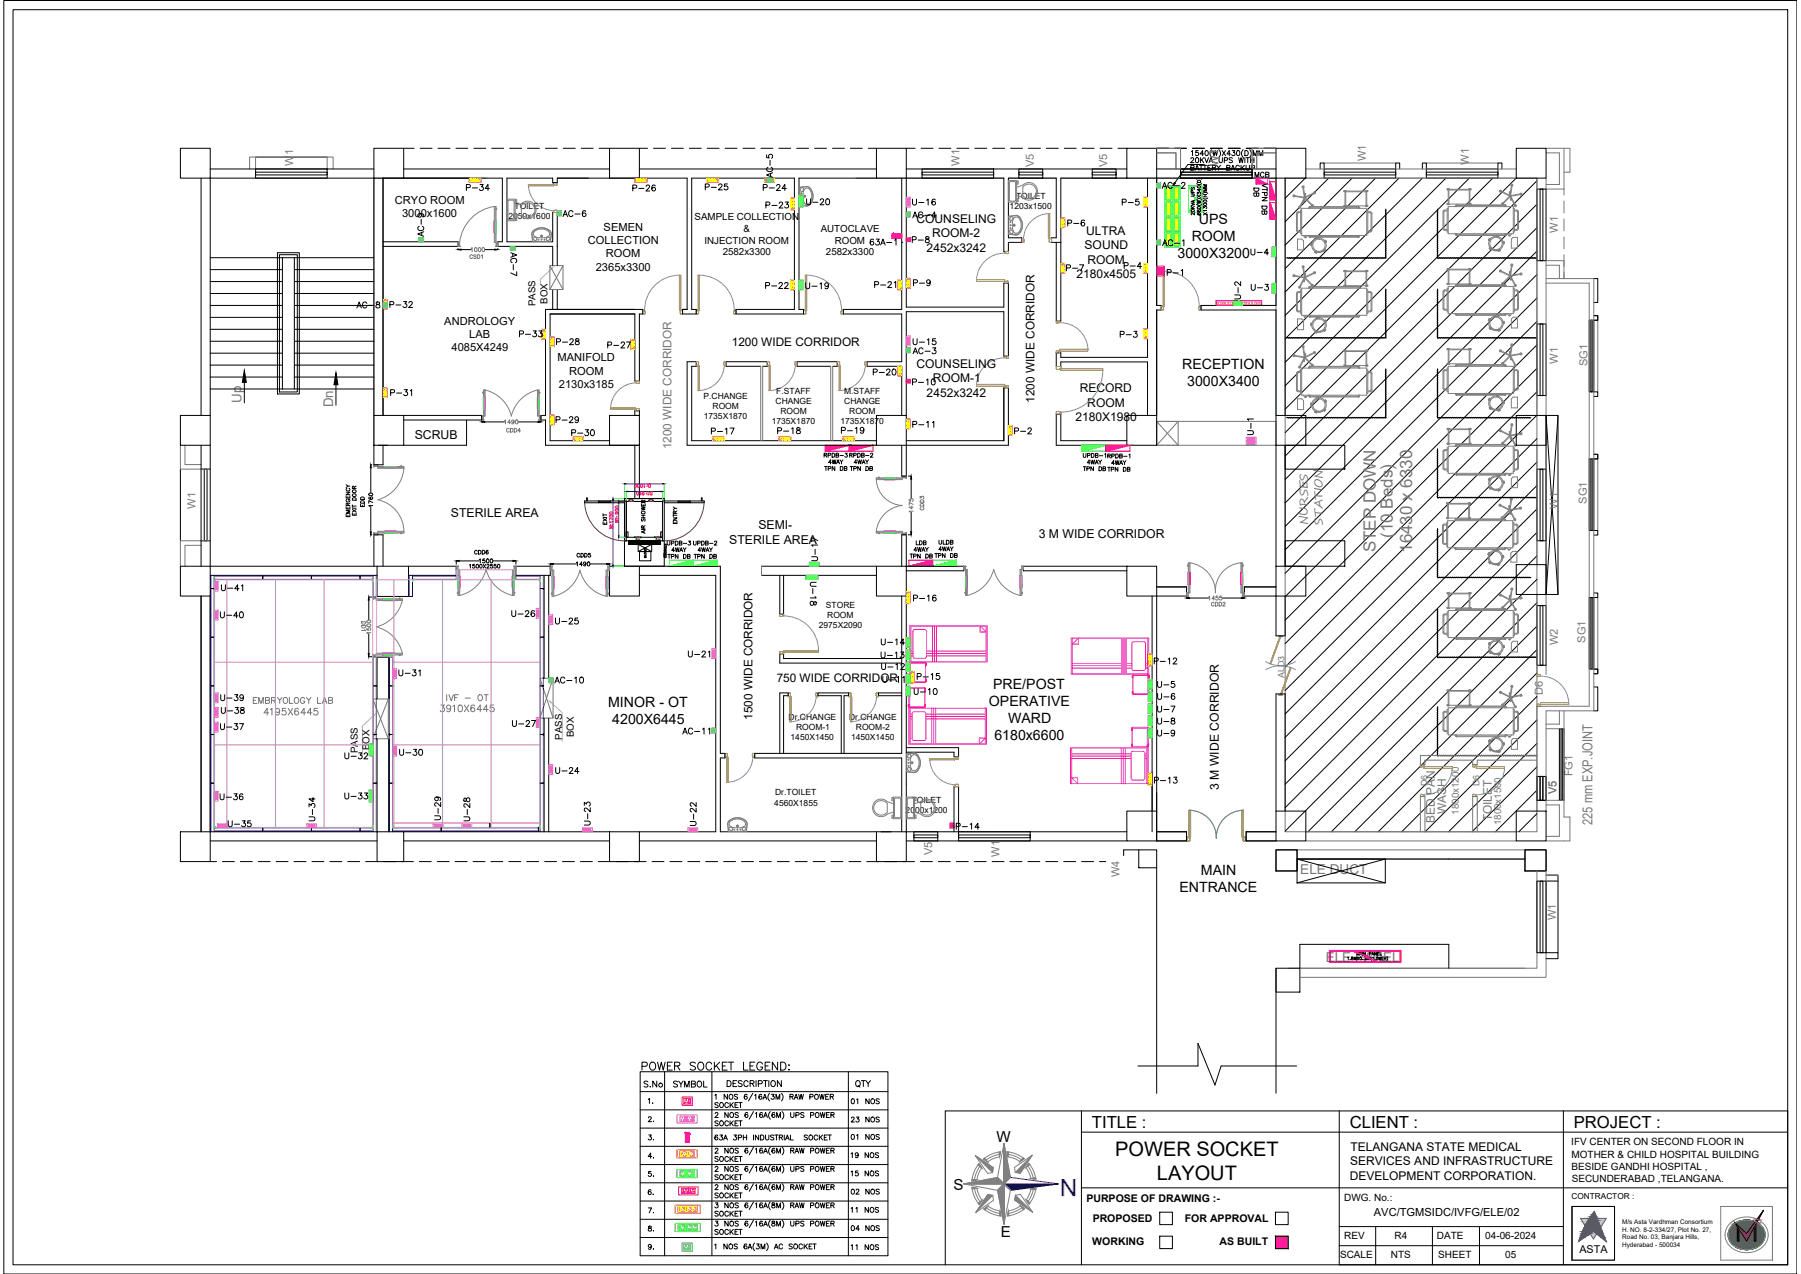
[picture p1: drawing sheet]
<svg xmlns="http://www.w3.org/2000/svg" width="594mm" height="420mm" viewBox="0 0 594 420" stroke-linecap="round" stroke-linejoin="round" font-family="sans-serif">
<defs><g id="words">
<text font-size="7.9" fill="#00f" x="355.3" y="388.8" transform="rotate(-180 355.3 388.8)">N</text>
<g font-size="6.6">
<text x="367.9" y="381.2">POWER SOCKET</text>
<text x="381.6" y="389.2">LAYOUT</text>
</g>
<text font-size="6.2" x="210.6" y="354.2">POWER SOCKET LEGEND:</text>
<g font-size="5.6" fill="#767676">
<text x="459.4" y="177.4" transform="rotate(-90 459.4 177.4)">(10 Beds)</text>
<text x="453.8" y="182.2" transform="rotate(-90 453.8 182.2)">STEP DOWN</text>
<text x="465.9" y="182.4" transform="rotate(-90 465.9 182.4)">16430 x 6330</text>
</g>
<g font-size="5.5">
<text x="360.2" y="371.9">TITLE :</text>
<text x="445.2" y="371.9">CLIENT :</text>
<text x="519.1" y="371.9">PROJECT :</text>
</g>
<g font-size="5.3">
<text x="255.8" y="59.6" transform="rotate(-90 255.8 59.6)">AC-5</text>
<text x="152.8" y="64.2">P-34</text>
<text x="207.4" y="64.2">P-26</text>
<text x="231.4" y="63.9">P-25</text>
<text x="250.5" y="64.2">P-24</text>
<text x="382.1" y="63.5">AC-2</text>
<text x="251.5" y="69.9">P-23</text>
<text x="264.9" y="68.8">U-20</text>
<text x="184.5" y="72.7">AC-6</text>
<text x="351" y="75.8">P-6</text>
<text x="140.8" y="79" transform="rotate(-90 140.8 79)">AC-9</text>
<text x="285.8" y="82.2">63A-1</text>
<text x="369.7" y="90">P-4</text>
<text x="411.3" y="85.4">U-4</text>
<text x="171.4" y="92.1" transform="rotate(-90 171.4 92.1)">AC-7</text>
<text x="300.2" y="95.6">P-9</text>
<text x="350.7" y="90.7">P-7</text>
<text x="383.8" y="92.1">P-1</text>
<text x="410.3" y="99.8" transform="rotate(-90 410.3 99.8)">U-2</text>
<text x="411.3" y="97">U-3</text>
<text x="127.4" y="102.7">P-32</text>
<text x="368.3" y="112.5">P-3</text>
<text x="182.4" y="115">P-28</text>
<text x="199.3" y="116.1">P-27</text>
<text x="299.9" y="115">U-15</text>
<text x="286.8" y="124.9">P-20</text>
<text x="182" y="140.8">P-29</text>
<text x="299.9" y="142.2">P-11</text>
<text x="187.3" y="145">P-30</text>
<text x="255.4" y="144.3">P-18</text>
<text x="276.2" y="144.3">P-19</text>
<text x="414.5" y="144.6" transform="rotate(-90 414.5 144.6)">U-1</text>
<text x="270.6" y="186.3" transform="rotate(-90 270.6 186.3)">U-17</text>
<text x="72" y="196.1">U-41</text>
<text x="270.2" y="200.7" transform="rotate(-90 270.2 200.7)">U-18</text>
<text x="167.6" y="204.6">U-26</text>
<text x="182" y="207.1">U-25</text>
<text x="225.8" y="218">U-21</text>
<text x="289.3" y="218.4">U-13</text>
<text x="181.7" y="226.5">AC-10</text>
<text x="301.3" y="225.4">P-15</text>
<text x="300.2" y="230.4">U-10</text>
<text x="71.6" y="242">U-37</text>
<text x="167.9" y="240.9">U-27</text>
<text x="224" y="243.4">AC-11</text>
<text x="380.6" y="244.1">U-9</text>
<text x="112.5" y="251.5">U-32</text>
<text x="130.5" y="250.5">U-30</text>
<text x="182" y="256.5">U-24</text>
<text x="379.6" y="259.6">P-13</text>
<text x="104.8" y="272" transform="rotate(-90 104.8 272)">U-34</text>
<text x="146.4" y="271.6" transform="rotate(-90 146.4 271.6)">U-29</text>
<text x="155.9" y="272" transform="rotate(-90 155.9 272)">U-28</text>
<text x="314.3" y="274.8">P-14</text>
<text x="211.3" y="359.8">S.No</text>
<text x="220.8" y="359.8">SYMBOL</text>
<text x="281.2" y="359.8">QTY</text>
</g>
<g font-size="5.3" fill="#767676">
<text x="146" y="232.5">IVF - OT</text>
<text x="85.7" y="237.1">4195X6445</text>
<text x="143.9" y="236">3910X6445</text>
</g>
<g font-size="5">
<text x="328.7" y="376.6">W</text>
<text x="314.5" y="392.3">S</text>
<text x="330.1" y="408">E</text>
</g>
<g font-size="4.9">
<text x="412.7" y="59.6">MCB</text>
<text x="299.9" y="68.8">U-16</text>
<text x="369" y="68.8">P-5</text>
<text x="418.7" y="72" transform="rotate(-90 418.7 72)">DB</text>
<text x="299.9" y="73">AC-4</text>
<text x="299.5" y="81.1">P-8</text>
<text x="382.4" y="82.2">AC-1</text>
<text x="287.2" y="96">P-21</text>
<text x="251.2" y="96.3">P-22</text>
<text x="264.6" y="96.3">U-19</text>
<text x="116.4" y="102.7">AC-8</text>
<text x="170" y="112.2">P-33</text>
<text x="299.9" y="117.8">AC-3</text>
<text x="127.7" y="131.6">P-31</text>
<text x="299.9" y="128.1">P-10</text>
<text x="233.5" y="144.3">P-17</text>
<text x="333.4" y="144.3">P-2</text>
<text x="300.2" y="199.3">P-16</text>
<text x="71.6" y="205">U-40</text>
<text x="289.6" y="213.8">U-14</text>
<text x="289.6" y="221.9">U-12</text>
<text x="379.6" y="220.1">P-12</text>
<text x="130.2" y="224">U-31</text>
<text x="290" y="226.1">U-11</text>
<text x="380.6" y="227.9">U-5</text>
<text x="71.6" y="232.1">U-39</text>
<text x="380.6" y="231.8">U-6</text>
<text x="71.6" y="236.4">U-38</text>
<text x="380.6" y="236">U-7</text>
<text x="380.6" y="239.9">U-8</text>
<text x="71.3" y="264.9">U-36</text>
<text x="112.5" y="264.6">U-33</text>
<text x="74.1" y="273.8">U-35</text>
<text x="195.4" y="273.4" transform="rotate(-90 195.4 273.4)">U-23</text>
<text x="230.4" y="273.4" transform="rotate(-90 230.4 273.4)">U-22</text>
<text x="238.5" y="359.5">DESCRIPTION</text>
<text x="216.6" y="371.1" transform="rotate(-90 216.6 371.1)">2.</text>
<text x="279.4" y="377.1">01 NOS</text>
<text x="279.4" y="383.1">19 NOS</text>
<text x="279.4" y="389.1">15 NOS</text>
<text x="279.4" y="395.1">02 NOS</text>
<text x="279.4" y="401.1">11 NOS</text>
<text x="279.4" y="407.1">04 NOS</text>
<text x="279.4" y="413.5">11 NOS</text>
</g>
<text font-size="4.9" fill="#767676" x="82.2" y="233.2">EMBRYOLOGY LAB</text>
<g font-size="4.7">
<text x="395.5" y="73.8">UPS</text>
<text x="393.1" y="79.4">ROOM</text>
<text x="388.4" y="85">3000X3200</text>
<text x="389.9" y="121.8">RECEPTION</text>
<text x="391.6" y="127.4">3000X3400</text>
<text x="327.6" y="227.3">PRE/POST</text>
<text x="200.6" y="233.3">MINOR - OT</text>
<text x="326.2" y="232.9">OPERATIVE</text>
<text x="202" y="238.9">4200X6445</text>
<text x="332.5" y="238.5">WARD</text>
<text x="328" y="244.1">6180x6600</text>
<text x="396.1" y="288.6">MAIN</text>
<text x="389" y="294.2">ENTRANCE</text>
</g>
<text font-size="4.6" fill="#767676" x="525.3" y="272.1" transform="rotate(-90 525.3 272.1)">225 mm EXP.JOINT</text>
<g font-size="4.5" fill="#767676">
<text x="428.9" y="288.3">ELE DUCT</text>
<text x="437.3" y="317.1">ELE PANEL</text>
</g>
<g font-size="4.4" fill="#767676">
<text x="79.7" y="132.8" transform="rotate(-90 79.7 132.8)">Up</text>
<text x="109.9" y="134.3" transform="rotate(-90 109.9 134.3)">Dn</text>
</g>
<g font-size="4.4">
<text x="216.3" y="365.1" transform="rotate(-90 216.3 365.1)">1.</text>
<text x="279.4" y="365.1">01 NOS</text>
<text x="279.4" y="371.1">23 NOS</text>
<text x="212.7" y="377.1">3.</text>
<text x="234.6" y="377.1">63A 3PH INDUSTRIAL SOCKET</text>
<text x="212.7" y="383.1">4.</text>
<text x="212.7" y="389.1">5.</text>
<text x="212.7" y="395.1">6.</text>
<text x="212.7" y="401.1">7.</text>
<text x="212.7" y="407.1">8.</text>
<text x="212.7" y="413.1">9.</text>
</g>
<g font-size="4">
<text x="302.3" y="73.4">COUNSELING</text>
<text x="358.3" y="77.4">ULTRA</text>
<text x="305.7" y="83">2452x3242</text>
<text x="307.5" y="78.2">ROOM-2</text>
<text x="357.8" y="82.2">SOUND</text>
<text x="358.7" y="87">ROOM</text>
<text x="355.1" y="91.8">2180x4505</text>
<text x="302.3" y="121.3">COUNSELING</text>
<text x="305.7" y="130.8">2452x3242</text>
<text x="307.7" y="126.1">ROOM-1</text>
<text x="356.2" y="129.3">RECORD</text>
<text x="358.7" y="134.1">ROOM</text>
<text x="354.7" y="138.8">2180X1980</text>
<text x="136.8" y="144.7">SCRUB</text>
<text x="121" y="168.3" transform="rotate(-90 121 168.3)">EDD</text>
<text x="148.7" y="170.4">STERILE AREA</text>
<text x="224" y="173.9" transform="rotate(-90 224 173.9)">ENTRY</text>
<text x="240.6" y="179.4">STERILE AREA</text>
<text x="250.1" y="174.5">SEMI-</text>
<text x="342.6" y="177.3">3 M WIDE CORRIDOR</text>
<text x="155.2" y="183.8">CDD6</text>
<text x="189.1" y="184.9">CDD5</text>
<text x="402" y="260.5" transform="rotate(-90 402 260.5)">3 M WIDE CORRIDOR</text>
<text x="445.5" y="379.5">TELANGANA STATE MEDICAL</text>
<text x="445.3" y="389.1">DEVELOPMENT CORPORATION.</text>
<text x="445.4" y="384.3">SERVICES AND INFRASTRUCTURE</text>
</g>
<g font-size="4" fill="#767676">
<text x="153.8" y="86.4">CSD1</text>
<text x="165.8" y="143.6">CDD4</text>
<text x="305.5" y="169.3" transform="rotate(-90 305.5 169.3)">CDD3</text>
<text x="398.3" y="201.1">CDD2</text>
<text x="121.4" y="209.2" transform="rotate(-90 121.4 209.2)">DD1</text>
</g>
<g font-size="3.9">
<text x="241.4" y="114">1200 WIDE CORRIDOR</text>
<text x="341.3" y="132.8" transform="rotate(-90 341.3 132.8)">1200 WIDE CORRIDOR</text>
<text x="256.2" y="224.8">750 WIDE CORRIDOR</text>
<text x="248.2" y="237.5" transform="rotate(-90 248.2 237.5)">1500 WIDE CORRIDOR</text>
</g>
<g font-size="3.9" fill="#767676">
<text x="221.5" y="148.2" transform="rotate(-90 221.5 148.2)">1200 WIDE CORRIDOR</text>
<text x="477.1" y="268.6" transform="rotate(-90 477.1 268.6)">WASH</text>
<text x="473.3" y="271.3" transform="rotate(-90 473.3 271.3)">BED PAN</text>
<text x="492.1" y="270.9" transform="rotate(-90 492.1 270.9)">TOILET</text>
</g>
<g font-size="3.8" fill="#767676">
<text x="431.4" y="173.2" transform="rotate(-90 431.4 173.2)">NURSES</text>
<text x="436.3" y="173" transform="rotate(-90 436.3 173)">STATION</text>
</g>
<g font-size="3.7" fill="#767676">
<text x="450.6" y="53.1" transform="rotate(-90 450.6 53.1)">W1</text>
<text x="96.7" y="54.7" transform="rotate(-90 96.7 54.7)">W1</text>
<text x="316.5" y="54.7" transform="rotate(-90 316.5 54.7)">W1</text>
<text x="341" y="55.2" transform="rotate(-90 341 55.2)">V5</text>
<text x="365.2" y="55.2" transform="rotate(-90 365.2 55.2)">V5</text>
<text x="401.8" y="54.7" transform="rotate(-90 401.8 54.7)">W1</text>
<text x="484.5" y="54.3" transform="rotate(-90 484.5 54.3)">W1</text>
<text x="513.9" y="76.8" transform="rotate(-90 513.9 76.8)">W1</text>
<text x="513.9" y="119.9" transform="rotate(-90 513.9 119.9)">W1</text>
<text x="523.6" y="120.7" transform="rotate(-90 523.6 120.7)">SG1</text>
<text x="64.5" y="167.8" transform="rotate(-90 64.5 167.8)">W1</text>
<text x="513.9" y="167.8" transform="rotate(-90 513.9 167.8)">W1</text>
<text x="523.5" y="166.1" transform="rotate(-90 523.5 166.1)">SG1</text>
<text x="513.9" y="212.8" transform="rotate(-90 513.9 212.8)">W2</text>
<text x="522.9" y="212" transform="rotate(-90 522.9 212)">SG1</text>
<text x="508.9" y="229.1" transform="rotate(-90 508.9 229.1)">D6</text>
<text x="518.8" y="256.1" transform="rotate(-90 518.8 256.1)">FG1</text>
<text x="513.4" y="261.9" transform="rotate(-90 513.4 261.9)">V5</text>
<text x="307.5" y="282" transform="rotate(-90 307.5 282)">V5</text>
<text x="329.7" y="282.5" transform="rotate(-90 329.7 282.5)">W1</text>
<text x="369.3" y="289.3" transform="rotate(-90 369.3 289.3)">W4</text>
<text x="513.2" y="303.5" transform="rotate(-90 513.2 303.5)">W1</text>
</g>
<g font-size="3.7">
<text x="130.3" y="67.2">CRYO ROOM</text>
<text x="132.7" y="71.6">3000x1600</text>
<text x="199.1" y="76.1">SEMEN</text>
<text x="193.9" y="80.5">COLLECTION</text>
<text x="196.5" y="89.3">2365x3300</text>
<text x="199.9" y="84.9">ROOM</text>
<text x="146.6" y="107.1">ANDROLOGY</text>
<text x="154.8" y="111.5">LAB</text>
<text x="148.9" y="115.9">4085X4249</text>
<text x="183.9" y="119.2">MANIFOLD</text>
<text x="187.7" y="123.6">ROOM</text>
<text x="184.4" y="128">2130x3185</text>
<text x="453.2" y="400.9">AVC/TGMSIDC/IVFG/ELE/02</text>
</g>
<text font-size="3.6" x="521" y="413.1">ASTA</text>
<g font-size="3.5">
<text x="358.4" y="396.3">PURPOSE OF DRAWING :-</text>
<text x="360.4" y="403">PROPOSED</text>
<text x="390.8" y="403">FOR APPROVAL</text>
<text x="360.3" y="410.7">WORKING</text>
<text x="402.3" y="410.7">AS BUILT</text>
</g>
<g font-size="3.3">
<text x="518.3" y="377.8">IFV CENTER ON SECOND FLOOR IN</text>
<text x="518.4" y="381.8">MOTHER &amp; CHILD HOSPITAL BUILDING</text>
<text x="518.4" y="385.7">BESIDE GANDHI HOSPITAL ,</text>
<text x="518.5" y="389.7">SECUNDERABAD ,TELANGANA.</text>
<text x="443.4" y="396.1">DWG. No.:</text>
<text x="443.4" y="408.5">REV</text>
<text x="460" y="408.5">R4</text>
<text x="474" y="408.5">DATE</text>
<text x="489.9" y="408.5">04-06-2024</text>
<text x="442" y="414.8">SCALE</text>
<text x="458.8" y="414.8">NTS</text>
<text x="474.4" y="414.8">SHEET</text>
<text x="496.5" y="414.8">05</text>
</g>
<g font-size="3.2">
<text x="229.1" y="72.6">SAMPLE COLLECTION</text>
<text x="245.2" y="76.5">&amp;</text>
<text x="270.7" y="76.5">AUTOCLAVE</text>
<text x="232.3" y="80.4">INJECTION ROOM</text>
<text x="275.4" y="80.3">ROOM</text>
<text x="238.4" y="84.2">2582x3300</text>
<text x="272.4" y="84.2">2582x3300</text>
<text x="176.7" y="101" transform="rotate(-90 176.7 101)">PASS</text>
<text x="180.6" y="100.2" transform="rotate(-90 180.6 100.2)">BOX</text>
<text x="185.4" y="244" transform="rotate(-90 185.4 244)">PASS</text>
<text x="189.3" y="243.1" transform="rotate(-90 189.3 243.1)">BOX</text>
<text x="118" y="248.3" transform="rotate(-90 118 248.3)">PASS</text>
<text x="121.9" y="247.5" transform="rotate(-90 121.9 247.5)">BOX</text>
</g>
<g font-size="3.2" fill="#767676">
<text x="481.2" y="268.6" transform="rotate(-90 481.2 268.6)">1800x1200</text>
<text x="495.2" y="272.2" transform="rotate(-90 495.2 272.2)">1800x1500</text>
</g>
<g font-size="3" fill="#767676">
<text x="423.7" y="223.7" transform="rotate(-90 423.7 223.7)">ALD3</text>
<text x="470.8" y="259.3" transform="rotate(-90 470.8 259.3)">D6</text>
<text x="488.1" y="259.3" transform="rotate(-90 488.1 259.3)">D6</text>
</g>
<g font-size="2.8">
<text x="335.2" y="65.6">TOILET</text>
<text x="169.7" y="68.9">TOILET</text>
<text x="333" y="68.9">1203x1500</text>
<text x="167.7" y="72.3">2050x1600</text>
<text x="232.1" y="131.5">P.CHANGE</text>
<text x="256.1" y="129.8">F.STAFF</text>
<text x="278.5" y="129.8">M.STAFF</text>
<text x="235.1" y="134.9">ROOM</text>
<text x="255.8" y="133.2">CHANGE</text>
<text x="257.5" y="136.6">ROOM</text>
<text x="278.5" y="133.2">CHANGE</text>
<text x="280.1" y="136.6">ROOM</text>
<text x="232.2" y="138.2">1735X1870</text>
<text x="254.6" y="139.9">1735X1870</text>
<text x="277.2" y="139.9">1735X1870</text>
<text x="272.4" y="200.4">STORE</text>
<text x="272.9" y="203.8">ROOM</text>
<text x="270.1" y="207.1">2975X2090</text>
<text x="260.1" y="237.3">Dr.CHANGE</text>
<text x="280.1" y="237.3">Dr.CHANGE</text>
<text x="260.8" y="244.1">1450X1450</text>
<text x="262.6" y="240.7">ROOM-1</text>
<text x="280.7" y="244.1">1450X1450</text>
<text x="282.3" y="240.7">ROOM-2</text>
<text x="255.7" y="262.3">Dr.TOILET</text>
<text x="255.4" y="265.7">4560X1855</text>
<text x="298.7" y="268.3">2000x1200</text>
<text x="300.7" y="264.9">TOILET</text>
</g>
<text font-size="2.7" x="518.4" y="395.5">CONTRACTOR :</text>
<g font-size="2.1">
<text x="535.1" y="406.2">H. NO. 8-2-334/27, Plot No. 27,</text>
<text x="535.1" y="403.7">M/s Asta Vardhman Consortium</text>
<text x="535.1" y="411.3">Hyderabad - 500034</text>
<text x="535.1" y="408.7">Road No. 03, Banjara Hills,</text>
</g>
<g font-size="1.4" fill="#f00">
<text x="407.9" y="99.4" transform="rotate(-180 407.9 99.4)">DATA RACK</text>
<text x="415.7" y="99.4" transform="rotate(-180 415.7 99.4)">DATA RACK</text>
</g>
</g></defs>
<!-- layer: ELE.DB -->
<g fill="#f00" stroke="#f00" stroke-width=".33">
<path d="M280.1 146.8h7.9l-7.9 2z"/>
<path d="M272.2 146.8h7.9l-7.9 2z"/>
<path d="M299.8 186.7l7.8-1.9v1.9z"/>
<path d="M418.9 59.9l2 6h-2z"/>
<path d="M418.9 66.8l2 5.5h-2z"/>
<path d="M364.8 146.8h7.9l-7.9 2z"/>
</g>
<path d="M418.9 59.9h2v6h-2zM418.9 59.9l2 6M418.9 66.8h2v5.5h-2zM418.9 66.8l2 5.5M272.2 146.8h7.9v2h-7.9zM280.1 146.8h7.9v2h-7.9zM280.1 146.8l-7.9 2M288 146.8l-7.9 2M364.8 146.8h7.9v2h-7.9zM372.7 146.8l-7.9 2M299.8 184.8h7.8v1.9h-7.8zM307.6 184.8l-7.8 1.9" fill="none" stroke="#f00" stroke-width=".33"/>
<g fill="none" stroke="#000" stroke-width=".33">
<path d="M271.8 150.1l.8-.1 .1-.3-.9-.2v1.3M272 153.8h.9M272.3 150.1l.4 .7M272.4 153.8v1.4M273.2 150.2l.7-.1 .1-.5-.8-.1v1.3M273.2 154.5h.7l.1-.5-.8-.2v1.4M274.2 152.5h-.9l.6-.8v1.3M274.5 149.5h.4a.7 .7 0 0 1 .5 .6 .7 .7 0 0 1-.5 .7h-.4zM274.5 151.7l.3 1.3 .3-1.3 .3 1.3 .3-1.3M275.4 153.8v1.4l-.9-1.4v1.4M275.8 150.1l.7-.1 .2-.3-.9-.2v1.3l.8-.1 .1-.4-.4-.2M275.9 153l.5-1.3 .5 1.3"/>
<path d="M276.1 152.5h.6M277.1 151.7l.5 .6v.7M277.1 150.2h1.1M277.2 153.8h.4a.7 .7 0 0 1 .5 .7 .7 .7 0 0 1-.5 .7h-.4zM278.1 151.7l-.5 .6M278.5 154.5l.7-.1 .1-.4-.8-.2v1.4l.8-.2 .1-.3-.3-.2M278.8 149.5h.7l-.4 .5a.44 .44 0 0 1 .3 .7 .44 .44 0 0 1-.7-.2M280.3 150.1l.7-.1 .2-.3-.9-.2v1.3M280.4 153.8h.9M280.7 150.1l.5 .7M280.9 153.8v1.4M281.6 150.2l.7-.1 .1-.5-.8-.1v1.3"/>
<path d="M281.6 154.5h.8v-.5l-.8-.2v1.4M282.7 152.5h-1l.7-.8v1.3M282.9 149.5h.4a.7 .7 0 0 1 .5 .6 .7 .7 0 0 1-.5 .7h-.4zM282.9 151.7l.3 1.3 .4-1.3 .3 1.3 .3-1.3M283.8 153.8v1.4l-.9-1.4v1.4M284.2 150.1l.8-.1 .1-.3-.9-.2v1.3l.8-.1 .1-.4-.3-.2M284.4 153l.5-1.3 .5 1.3M284.6 152.5h.6M285.5 151.7l.5 .6v.7M285.5 150.2h1.1M285.6 153.8h.5a.7 .7 0 0 1 .4 .7 .7 .7 0 0 1-.4 .7h-.5zM286.5 151.7l-.5 .6"/>
<path d="M286.9 154.5l.8-.1v-.4l-.8-.2v1.4l.8-.2 .1-.3-.3-.2M287.2 149.8l.2-.3 .5 .2-.8 1.1h.9M357.3 149.5v1l.4 .4 .4-.2 .1-1.2M357.3 153.9h.9M357.8 153.9v1.3M358.5 154.6l.8-.1v-.5l-.8-.1v1.3M358.7 150.2h.8v-.5l-.8-.2v1.4M359.6 152.6h-1l.7-.9v1.4M359.8 151.7l.3 1.4 .4-1.4 .3 1.4 .3-1.4M360 149.5h.5a.7 .7 0 0 1 .4 .7 .7 .7 0 0 1-.4 .7h-.5zM360.7 153.9v1.3l-.9-1.3v1.3M361.3 153.1l.5-1.4 .5 1.4"/>
<path d="M361.3 150.2l.8-.1v-.4l-.8-.2v1.4l.8-.2 .1-.3-.3-.2M361.5 152.6h.6M362.4 151.7l.5 .7v.7M362.5 153.9h.5a.7 .7 0 0 1 .4 .7 .7 .7 0 0 1-.4 .6h-.5zM362.6 150.3h1.2M363.4 151.7l-.5 .7M363.8 154.5h.8v-.5l-.8-.1v1.3l.8-.1 .1-.3-.3-.3M364.4 149.8l.3-.3v1.4M365.4 154.1h.8M365.4 150.4l.8-.1 .1-.3-.9-.3v1.3M365.8 154.1v1.3M365.8 150.4l.5 .6"/>
<path d="M366.6 154.8l.7-.1 .1-.5-.8-.1v1.3M366.7 150.4h.8v-.5l-.8-.2v1.3M367.6 152.8h-.9l.6-.9v1.3M367.9 151.9l.3 1.3 .3-1.3 .3 1.3 .3-1.3M368 149.7h.5a.7 .7 0 0 1 .4 .7 .7 .7 0 0 1-.4 .6h-.5zM368.7 154.1v1.3l-.8-1.3v1.3M369.3 153.2l.5-1.3 .5 1.3M369.3 150.4l.8-.1 .1-.3-.9-.3v1.3l.8-.1 .1-.3-.3-.2M369.5 152.8h.6M370.4 151.9l.5 .6v.7M370.6 154.1h.4a.7 .7 0 0 1 .4 .7 .7 .7 0 0 1-.4 .6h-.4zM370.6 150.5h1.2"/>
<path d="M371.4 151.9l-.5 .6M371.9 154.7h.7l.1-.5-.8-.1v1.3l.8-.1v-.3l-.3-.3M372.4 150l.3-.3v1.3M220.1 178.5v.9l.4 .4 .4-.2 .1-1.1M221.5 179.1h.7l.1-.5-.8-.1v1.3M222.8 178.5h.4a.7 .7 0 0 1 .5 .6 .7 .7 0 0 1-.5 .7h-.4zM224.1 179.1l.7-.1 .1-.4-.8-.1v1.3l.8-.2 .1-.3-.4-.2M225.4 179.2h1.1M227.1 178.5h.7l-.4 .5a.44 .44 0 0 1 .3 .7 .44 .44 0 0 1-.8-.2M228.7 178.5v.9l.4 .4 .5-.2v-1.1M230.1 179.1h.8v-.5l-.8-.1v1.3M231.4 178.5h.5a.7 .7 0 0 1 .4 .6 .7 .7 0 0 1-.4 .7h-.5z"/>
<path d="M232.7 179.1l.8-.1 .1-.4-.9-.1v1.3l.9-.2v-.3l-.3-.2M234.1 179.2h1.1M235.7 178.8l.5-.3 .2 .3-.8 1h.9M302.2 178.4v1.3h.8M303.3 178.4h.4a.7 .7 0 0 1 .5 .6 .7 .7 0 0 1-.5 .7h-.4zM304.6 179l.8-.1v-.4l-.8-.1v1.3l.8-.2 .1-.3-.3-.2M309.7 178.2v.9l.4 .4 .5-.2v-1.1M311.1 178.2v1.3h.8M312.2 178.2h.4a.7 .7 0 0 1 .5 .6 .7 .7 0 0 1-.5 .7h-.4zM313.5 178.8l.7-.1 .2-.3-.9-.2v1.3l.8-.1 .1-.4-.4-.2M220.3 182.8h.8M220.7 182.8v1.3"/>
<path d="M221.5 183.5h.7l.1-.6-.8-.1v1.3M222.5 181.5h-.9l.6-.9v1.3M222.8 180.6l.3 1.3 .3-1.3 .3 1.3 .3-1.3M223.6 182.8v1.3l-.8-1.3v1.3M224.2 181.9l.5-1.3 .5 1.3M224.4 181.5h.6M225.3 180.6l.5 .7v.6M225.5 182.8h.4a.7 .7 0 0 1 .4 .7 .7 .7 0 0 1-.4 .6h-.4zM226.3 180.6l-.5 .7M226.8 183.5l.7-.1 .1-.5-.8-.1v1.3l.8-.1v-.3l-.3-.2M228.9 182.8h.9M229.4 182.8v1.3"/>
<path d="M230.1 183.5h.8v-.6l-.8-.1v1.3M231.2 181.5h-.9l.6-.9v1.3M231.4 180.6l.3 1.3 .4-1.3 .3 1.3 .3-1.3M232.3 182.8v1.3l-.9-1.3v1.3M232.9 181.9l.5-1.3 .5 1.3M233.1 181.5h.6M234 180.6l.5 .7v.6M234.1 182.8h.5a.7 .7 0 0 1 .4 .7 .7 .7 0 0 1-.4 .6h-.5zM235 180.6l-.5 .7M235.4 183.5l.8-.1v-.5l-.8-.1v1.3l.8-.1 .1-.3-.3-.2M300.2 182.7h.8M300.6 182.7v1.3"/>
<path d="M301.4 183.4h.7l.1-.5-.8-.2v1.3M302.4 181.4h-.9l.6-.9v1.4M302.7 180.5l.3 1.4 .3-1.4 .3 1.4 .3-1.4M303.5 182.7v1.3l-.8-1.3v1.3M304.1 181.9l.5-1.4 .5 1.4M304.3 181.4h.6M305.2 180.5l.5 .7v.7M305.4 182.7h.4a.7 .7 0 0 1 .4 .7 .7 .7 0 0 1-.4 .6h-.4zM306.2 180.5l-.5 .7M306.7 183.4l.7-.1 .1-.4-.8-.2v1.3l.8-.1v-.3l-.3-.2M308.4 182.6h.8M308.8 182.6v1.3"/>
<path d="M309.6 183.2h.7l.1-.5-.8-.1v1.3M310.6 181.2h-.9l.6-.8v1.3M310.9 180.4l.3 1.3 .3-1.3 .3 1.3 .3-1.3M311.7 182.6v1.3l-.8-1.3v1.3M312.3 181.7l.5-1.3 .5 1.3M312.5 181.2h.6M313.4 180.4l.5 .6v.7M313.6 182.6h.4a.7 .7 0 0 1 .4 .6 .7 .7 0 0 1-.4 .7h-.4zM314.4 180.4l-.5 .6M314.9 183.2l.7-.1 .1-.4-.8-.1v1.3l.8-.2v-.3l-.3-.2"/>
</g>
<!-- layer: ELE. 2N0S OF 6-16 UPS SOCKETS -->
<g fill="none" stroke="#dd6ec1" stroke-width=".33">
<path d="M411.1 145.5h3.2v1.3h-3.2zM411.6 145.8v.8h2.2v-.8M411.9 145.9v.6h-.3M411.9 145.8v.8M412.7 145.8v.8M413 145.9v.6h-.2M413 145.8v.8M71.7 271.7h3.3v1.3h-3.3zM72.2 272h.3M72.2 272.7h.3M72.5 271.9h-.3v.9h.3M223.3 367.6h6.6v2.8h-6.6z"/>
<path d="M224.3 368.1h1.6v1.8h-1.6zM224.6 369.3l.2 .2zM225 368.5l.1 .3zM225.5 369.3h.1l-.2 .2zM226 368.1h.6v1.8h-.6zM226 368.3h.5v1.4h-.5zM226 369.6h.5M226.7 368.1h1.5v1.8h-1.5zM226.9 369.3l.2 .2zM227.4 368.5v.3zM227.8 369.3h.2l-.2 .2zM228.3 368.1h.6v1.8h-.6z"/>
<path d="M228.4 368.3h.5v1.4h-.5M228.4 369.6h.5"/>
</g>
<!-- layer: TEXT -->
<g fill="none" stroke="#000" stroke-width=".33">
<path d="M392.8 52.4l.3-.4 .7 .3-1.1 1.4h1.1M392.8 55.3l1-.1v-.5l-1-.2v1.7l1-.2 .1-.4-.4-.3M393 50l.4-.3v1.6M394.2 56.2l.7-1.7 .6 1.7M394.5 55.6h.8M394.6 52.1a.81 .81 0 0 1 .9 .6 .81 .81 0 0 1-.6 1l-.5-.4zM395.3 49.7h-.8l-.1 .7a.58 .58 0 0 1 .9 0 .58 .58 0 0 1-.1 .8 .58 .58 0 0 1-.9-.2M395.7 54.5h1.1M396 52v1.7M396.2 54.5v1.7M396.4 52.7l.7 1M396.9 54.5h1.1"/>
<path d="M397.1 50.8h-1.2l.8-1.1v1.6M397.1 52l-1.1 1.1M397.2 54.3h-5.4l-4.3 6M397.4 52l.6 1.7 .6-1.7M397.5 54.5v1.7M397.7 49.8a.81 .81 0 0 1 1 .5 .81 .81 0 0 1-.6 1l-.6-.3zM398.4 55.3h.6M398.8 53.7l.6-1.7 .7 1.7M399 53.1h.8M399.4 54.5h-1v1.7h1M399.7 49.4a1.7 1.7 0 0 0 0 2.5M399.9 55.3l1-.1v-.5l-1-.2v1.7"/>
<path d="M400.1 49.7l.4 1.6 .4-1.6 .4 1.6 .3-1.6M400.5 55.3l.5 .9M401.3 54.5l.7 .8v.9M402 49.4a1.7 1.7 0 0 1 0 2.5M402.1 52v1.2l.5 .5 .5-.3 .1-1.4M402.6 54.5l-.6 .8M403.1 49.7l1.1 1.6M403.8 52.9l1-.1 .1-.6-1.1-.2v1.7M404.2 49.7l-1.1 1.6M404.6 55.3l1-.1 .1-.5-1.1-.2v1.7l1.1-.2v-.4l-.4-.3M405.9 50.8h-1.2l.8-1.1v1.6M406.1 56.2l.6-1.7 .6 1.7"/>
<path d="M406.3 55.6h.8M406.5 49.7h.8l-.5 .6a.55 .55 0 0 1 .5 .9 .55 .55 0 0 1-1-.2M406.5 52.2l-.4-.2-.7 .2 .2 .4 .9 .6-.4 .5-.7-.3M408.1 49.8a.76 .76 0 0 1 .9 .7 .76 .76 0 0 1-.9 .7l-.2-.6zM408.6 52l.4 1.7 .4-1.7 .4 1.7 .4-1.7M408.8 54.9a.61 .61 0 0 0-.7-.4 .61 .61 0 0 0-.5 .6v.4a.61 .61 0 0 0 .5 .7 .61 .61 0 0 0 .7-.4M409.4 54.5v1.7M409.8 55.2l.7 1M410.1 49.4a1.7 1.7 0 0 0 0 2.5M410.5 54.5l-1.1 1.1M410.6 49.7h.6a.89 .89 0 0 1 .6 .8 .89 .89 0 0 1-.6 .8h-.6zM410.6 52v1.7"/>
<path d="M411 54.5v1.2l.5 .5 .6-.3v-1.4M411 52h1.1M411.6 52v1.7M412.2 49.4a1.69 1.69 0 0 1 0 2.5M412.5 52v1.7M412.5 52.8h1.1M413.4 51.3v-1.6l.6 1.6 .6-1.6v1.6M413.6 52v1.7M415.3 51.3v-1.6l.6 1.6 .6-1.6v1.6M444.5 315.8l.3-.2v.9M445.4 316.5h.1M445.8 315.7v.2l.5 .3a.31 .31 0 0 1-.3 .4 .31 .31 0 0 1-.3-.4l.6-.4z"/>
<path d="M446.6 316.5v-.9l.4 .9 .3-.9v.9M447.6 315v-.9l.4 .9 .3-.9v.9M447.6 315.6l.7 .9M448.3 315.6l-.7 .9M448.6 315l.3-.9 .4 .9M448.7 314.7h.4M449.5 314.1v.9M449.5 316.5h.1M449.9 315.6h.5l-.3 .4a.31 .31 0 0 1 .3 .5 .31 .31 0 0 1-.6-.1M450.4 314.1v.9l-.6-.9v.9M450.8 316.5v-.9l.3 .9 .4-.9v.9M451.7 314.6l.5-.1 .1-.3-.6-.1v.9"/>
<path d="M451.8 315.6l.6 .9M452.4 315.6l-.6 .9M452.5 315l.3-.9 .4 .9M452.6 314.7h.5M452.8 315.8l.2-.2v.9M453.6 316.5h.1M454 314.1v.9l-.6-.9v.9M454.4 314.5h.3M454.5 315.6h-.5v.4a.32 .32 0 0 1 .5 0 .32 .32 0 0 1-.1 .5 .32 .32 0 0 1-.4-.1M454.9 316.5v-.9l.3 .9 .4-.9v.9M455 314.1h-.6v.9h.6M455.2 314.1v.9h.5"/>
<path d="M456.2 315.4a.95 .95 0 0 0 0 1.4M456.5 315.6v.9M456.5 316.1h.7M457.2 315.6v.9M457.5 315.4a.96 .96 0 0 1 0 1.4"/>
<circle cx="448.8" cy="316" r=".42"/>
</g>
<!-- layer: ELE- DBS -->
<g fill="none" stroke="#0f0" stroke-width=".33">
<path d="M384.2 61.4h2.6v20.2h-2.6zM384.2 71.5h5.2M384.2 66.4h5.2M384.2 76.5h5.2M384.7 72h1.6v4h-1.6zM384.7 66.9h1.6v4.1h-1.6zM384.7 61.9h1.6v4h-1.6zM386.8 61.4h2.6v20.2h-2.6zM387.3 72h1.6v4h-1.6zM387.3 66.9h1.6v4.1h-1.6zM387.3 61.9h1.6v4h-1.6zM392 61.4h4.5v8.6h-4.5z"/>
<path d="M392 61.4l4.5 8.6M396.5 61.4l-4.5 8.6"/>
</g>
<!-- layer: ELE. DB -->
<g fill="none" stroke="#000" stroke-width=".33">
<path d="M394.7 59.1a1.12 1.12 0 0 1 1.7 0M395 59.6a.61 .61 0 0 1 1 .2v.4h-1.1zM392.9 67l1.1 .4-1.1 .4M392.9 64h.8l.3 .3-.2 .3-.9 .1M392.9 68.8h1.1M392.9 68l.7 .8M393.1 61.8v.7l.6-.7 .3 .2-.2 .5M393.5 63.5l-.1-.6h-.4l-.1 .6h1.1M393.6 66.2v.5M394 70.2v.7l-.9-.7-.2 .4 .3 .2M394 66l-1.1 .5 1.1 .4M394 68l-.6 .5"/>
<path d="M394.7 67.4a1.12 1.12 0 0 0 1.7 0M394.7 65.8a1.12 1.12 0 0 1 1.7 0M394.7 60.5a1.12 1.12 0 0 0 1.7 0M394.9 66.1l1.1 .3-1.1 .2 1.1 .3-1.1 .2M394.9 64v-.6l.4 .3a.36 .36 0 0 1 .6-.3 .36 .36 0 0 1-.1 .7M394.9 64.4l1.1 .7M395.1 70.3h-.1a.48 .48 0 0 0 .5 .6 .48 .48 0 0 0 .4-.6 .34 .34 0 0 0-.5 .1 .34 .34 0 0 0 .3 .5M395.1 69.2l-.1 .1a.48 .48 0 0 0 .5 .6 .48 .48 0 0 0 .4-.7 .34 .34 0 0 0-.5 .2 .34 .34 0 0 0 .3 .4M395.7 62.2v.8l-.8-.5h1.1M396 64.4l-1.1 .7M396.8 65.3a1.12 1.12 0 0 0 1.6 0M396.8 63.8a1.12 1.12 0 0 1 1.6 0"/>
<path d="M397 68.7v-.6l.4 .3a.36 .36 0 0 1 .6-.2 .36 .36 0 0 1-.2 .6M397 70.2l1.1 .7M397 64.9h1.1M397 64.2h1.1M397.5 64.2v.7M398.1 69.4h-1.1l.2 .3M398.1 62.2h-1.1l1.1 .4-1.1 .4h1.1M398.1 60.9h-1.1l1.1 .5-1.1 .4h1.1M398.1 70.2l-1.1 .7"/>
<circle cx="393.4" cy="69.5" r=".5"/>
<circle cx="395.4" cy="68.5" r=".5"/>
<circle cx="395.4" cy="61.6" r=".5"/>
<circle cx="397.5" cy="67.4" r=".5"/>
<circle cx="397.5" cy="66.4" r=".5"/>
</g>
<!-- layer: DATA RACK -->
<path d="M401.1 99.1h7.2v1.6h-7.2zM401.2 99.2h7v1.5h-7zM409 99.1h7.2v1.6h-7.2zM409 99.2h7.1v1.5h-7.1z" fill="none" stroke="#f00" stroke-width=".33"/>
<!-- layer: hatch -->
<g fill="#0f0" stroke="#0f0" stroke-width=".33">
<path d="M228.7 186.7l7.9-1.9v1.9z"/>
<path d="M220.8 186.7l7.9-1.9v1.9z"/>
<path d="M307.6 186.7l7.9-1.9v1.9z"/>
<path d="M356.9 146.8h7.9l-7.9 2z"/>
</g>
<!-- layer: ELE. DB -->
<path d="M356.9 146.8h7.9v2h-7.9zM364.8 146.8l-7.9 2M220.8 184.8h7.9v1.9h-7.9zM228.7 184.8h7.9v1.9h-7.9zM228.7 184.8l-7.9 1.9M236.6 184.8l-7.9 1.9M307.6 184.8h7.9v1.9h-7.9zM315.5 184.8l-7.9 1.9" fill="none" stroke="#0f0" stroke-width=".33"/>
<!-- layer: WALL -->
<g fill="none" stroke="#000" stroke-width=".33">
<path d="M66.3 58.7v78.3M69.3 55.7h54M133.2 55.7h67.9M210.9 55.7h78.2M289.1 58.7h-25.5v43.3h1.4v1.6h-22.2v-1.6h19.2v-43.3h-33.8v43.3h1.5v1.6h-4.5v-1.6h1.5v-43.3h-42.9v1.6h-1.5v-1.6h-15.1v21h15.1v-9.6h1.5v17.5M297.4 58.7v43.3h-19.2v1.6h19.2v15.7h-11.4M298.9 55.7h72.8M371.7 58.7h-21.8v47.1h-1.5v-25.9M378.5 58.7v59.2h-28.6v-1.6h-1.5v4.6h1.5v-1.5h28.6v17.6M381.5 55.7h39.4M423.9 58.7v78.3M126.3 79.7h24.8v1.6h-24.8"/>
<path d="M349.9 79.9h-3v-1.5h1.5v-19.7h-15.8v19.7h4.4v1.5h-4.4v3h-1.5v-24.2h-32.2v42.6h32.2v-7.9h1.5v24h-1.5v-14.6h-32.2v34.2M182.3 87.6v-6.3h-18.1v-1.6h1.5v-21h-39.4v78.3M182.3 95.5v6.5M183.8 95.5v6.5M69.3 137v-78.3h54v78.3M133.2 137h25.7v1.5h-25.7M209.4 135.5h1.5v1.5h-1.5zM250.9 120.8h-11.4v-1.5h13.6v1.5h-1.5M274 120.8h-11.1v-1.5h13.3v1.5h-1.5M286 120.8h11.4v16.2M381.5 137v-34.8h1.5v-1.5h-1.5v-42h39.4v42h-24.7v1.5h24.7v34.8M59.5 154.7v23.6"/>
<path d="M66.3 146.8v7.9M69.3 146.8v7.9M123.3 146.8v6.5h3v-6.4M124.8 146.8h3.1M201.1 145.3h-19.6v-41.7h27.9v22.1h1.5v-22.1h1.1v-1.6h-32.1v35h-1.5v1.5h1.5v8.3h31v17.6h-1.5v-17.6M289.1 145.3h-60.9v-24.5h1.5v-1.5h-3v27.5h62.4M298.9 145.3h32.2v-17.4h1.5v18.9h-33.7v10.2h-1.5v-10.2M371.7 145.3h-21.8v-8.7h-1.5v10.2h23.3M420.9 146.8v39.9M423.9 146.8v39.9M66.3 178.3v8.4M69.3 178.3v8.4h55.1"/>
<path d="M66.3 196.6v77.7M69.3 189.8h55.1M69.3 196.6v77.7h55.1v-30.7M123.3 186.7v-10.3h3v10.3M134.7 186.7h15.8v3.1h-15.8zM170.2 186.7h11.3v3.1h-11.3zM179.5 189.8v33.9M181 189.8v33.9M210.9 189.8h25.2v84.5h-25.2M210.9 186.7h26.7v61.8h1.5v1.5h-1.5v24.3h51.5M251.2 189.8h37.9M251.2 186.7h37.9"/>
<path d="M257.2 189.8v12.7h1.3v-12.7M297.4 186.7v-10.3h1.5v10.3h19v1.5h-19M297.4 196.6v51.9h-48.4v1.5h48.4v24.3M298.9 196.6v77.7h72.8M371.7 186.7h-34.1v1.5h34.1M380 196.6v77.7M381.5 193.6h9.9v3h-9.9v80.7h9.9v-3h-9.9M420.9 193.6h-10.4v3h10.4v13.1h3v-13.1M297.4 217.2h-38.9v-1.5h-1.3v3h40.2M124.4 230.5v-13.7h3.8v13.7M179.5 236.8v37.5M181 236.8v37.5"/>
<path d="M297.4 228.5h-7.6v.9h7.6M128.2 243.6v30.7M257.2 248.5v-20h2.8v.9h-1.5v19.1M277.5 248.5v-19.1h-7.7v-.9h10.1v.9h-1.5v19.1M298.9 246.6h17.3v3h-1.5v-1.5h-15.8M69.3 277.3h55.1M133.2 274.3h67.9M133.2 277.3h67.9M210.9 277.3h78.2M290.6 274.3h3.4M298.9 277.3h72.8M314.7 274.3v-14.9h1.5v14.9"/>
<path d="M420.9 267.5v-38.6h3v38.6M420.9 274.3h-9.8v3h9.8M381.5 286.2v74.4M427.9 283.3h75.1M420.9 319.3v41.2M428.8 319.3v-7.9h49.1v7.9M375.4 351.6h19.8v-7.5l5.6 13.7 2-6.2h24.9"/>
</g>
<g fill="none" stroke="#767676" stroke-width=".33">
<path d="M160.5 58.7h-37.2v88.1M282.4 58.7h48.7M332.6 58.7h15.8M349.9 58.7h71v78.3M381.5 50.4h6.4v5.3M381.5 48.9h7.9v6.8M420.9 50.4h-6.4v5.3M420.9 48.9h-7.9v6.8M423.9 58.7h83.1v215.6h-83.1zM59.5 146.8v7.9h6.8M61 146.8v6.4h5.3M66.3 179.8h-5.3v6.9"/>
<path d="M66.3 178.3h-6.8v8.4M251.2 189.8v-3.1v3.1M507 287.2v32.1h-78.2M510 287.2v35.1h-81.2"/>
</g>
<!-- layer: D.F -->
<g fill="none" stroke="#000" stroke-width=".33">
<path d="M430.6 58.7l-6.7 6.7M435.5 55.7v-1.9h1.3v1.9M436.8 56.8h23.6v.9h-23.6zM436.8 55.7h23.6v3h-23.6zM438.3 58.7l-14.4 14.4M446 58.7l-22.1 22.1M453.7 58.7l-29.8 29.9M460.4 55.7v-1.9h1.3v1.9M461.5 58.7l-37.6 37.6M469.2 55.7v-1.9h1.3v1.9M469.2 58.7l-45.3 45.3M470.5 56.8h23.6v.9h-23.6z"/>
<path d="M470.5 55.7h23.6v3h-23.6zM476.9 58.7l-53 53.1M484.7 58.7l-60.8 60.8M492.4 58.7l-68.5 68.5M494.1 55.7v-1.9h1.3v1.9M500.1 58.7l-76.2 76.3M500.1 48.9h9.9v9.8h-9.9zM507 59.6l-83.1 83.1M457.1 69v16.2M474.2 69v16.2M507 62.4h3v23.6h-3zM507 67.4l-83.1 83"/>
<path d="M507 75.1l-83.1 83M508 62.4h.9v23.6h-.9zM424.3 85.1h32.7M457.1 95.3v16.3M474.2 95.3v16.3M474.3 85.1h32.7M507 82.8l-83.1 83.1M507 90.6l-83.1 83M507 98.3l-83.1 83M525.7 91.9h1.3v7.8h-1.3M424.3 111.4h32.7M474.3 111.4h32.7"/>
<path d="M507 106.8h3v23.7h-3zM507 106l-83.1 83.1M507 113.7l-83.1 83.1M508 106.8h.9v23.7h-.9zM524.2 105.6h1.5v23.6h-1.5zM524.7 105.6h.5v23.6h-.5zM525.7 104.1h1.3v1.5h-1.3M424.3 137.8h32.7M457.1 121.6v16.3M474.2 121.6v16.3M474.3 137.8h30.7M500.1 137h9.9v9.8h-9.9z"/>
<path d="M507 121.5l-83.1 83M507 129.2l-83.1 83.1M507 136.9l-83.1 83.1M510 137h3.9v59.1h-3.9zM510 137l3.9 59.1M513.9 137l-3.9 59.1M525.7 129.2h1.3v1.5h-1.3M423.9 146.8h19.7v7.9h-19.7zM474.2 148v16.3M507 154.7h3v23.6h-3zM507 144.7l-83.1 83M507 152.4l-83.1 83.1"/>
<path d="M508 154.7h.9v23.6h-.9zM524.2 151.3h1.5v23.7h-1.5zM524.7 151.3h.5v23.7h-.5zM525.7 149.8h1.3v1.5h-1.3M423.9 178.3h19.7v8.4h-19.7zM474.2 174.3v16.3M474.3 164.1h32.7M507 160.1l-83.1 83.1M507 167.9l-83.1 83M507 175.6l-83.1 83M525.7 175h1.3v1.5h-1.3M420.9 186.7h9.8v9.9h-9.8z"/>
<path d="M474.3 190.4h30.7M500.1 186.2h9.9v9.9h-9.9zM507 199.7h3v19.7h-3zM507 183.3l-83.1 83.1M507 191.1l-83.1 83M507 198.8l-75.6 75.5M508 199.7h.9v19.7h-.9zM524.2 197.1h1.5v23.6h-1.5zM524.7 197.1h.5v23.6h-.5zM525.7 195.6h1.3v1.5h-1.3M474.2 200.7v16.2M507 216.7l-32.7 .1"/>
<path d="M507 206.5l-67.8 67.8M507 214.2l-60.1 60.1M474.2 233.1v16.2M507 222l-52.4 52.3M507 229.7l-44.6 44.6M507 237.4l-36.9 36.9M525.7 226.6h1.3v7.8h-1.3M525.7 220.7h1.3v1.5h-1.3M474.3 249.2h32.7M507 256.1h3v7.8h-3zM507 245.2l-29.2 29.1M507 252.9l-21.4 21.4"/>
<path d="M508 256.1h.9v7.8h-.9zM514.4 240.3h1.5v23.6h-1.5zM514.9 240.3h.5v23.6h-.5zM420.9 267.5h9.8v9.8h-9.8zM500.1 267.5h9.9v9.8h-9.9zM507 260.6l-13.7 13.7M507 268.4l-6 5.9M420.9 280.3h7v6.9h-7zM427.9 283.3h29.1v7.9h-29.1zM427.9 283.3l29.1 7.9M457 283.3l-29.1 7.9M503 280.3h7v6.9h-7z"/>
<path d="M510 288.6h3.9v2h-3.9"/>
</g>
<!-- layer: DOOR -->
<g fill="none" stroke="#b88a00" stroke-width=".33">
<path d="M174.3 60.8h8.2v.5h-8.2zM183 69.3v.2h-.5v.6h1.3v-.6M183.6 61h.1M183.8 60.8h.1M183.8 60.8l-.2 .2M183.8 60.8v-.5h-1.3v.5l1.1 .2M337.6 79.9h.1M337.8 79.7l-.2 .2M337.8 79.7h.1M337.8 79.7l-.2-1.1h-.6v1.3h.6M345.8 70.4h.5v8.2h-.5zM346.1 79.7l.2-1.1h.6v1.3h-.6"/>
<path d="M346.1 79.7h.1M346.1 79.7l.2 .2M346.3 79.9h.1M224.1 90.8h.5v11.4h-.5zM230.3 90.8h.4v11.4h-.4zM265.6 90.8v11.4h.5v-11.4M322.1 92.2h9.4v.6h-9.4zM331.5 82.9h1.1v.6h-1.1zM331.5 92.8l1-.1 .1 .7h-1.1zM383.6 89.5v11.4h.5v-11.4M212 102.2h.6v.5h.2l-.2 .9h-.6zM224.4 103.4h.1"/>
<path d="M224.6 102.2h.6v1.4l-.7-.1zM229.7 102.2h.6v.5h.1l-.1 .9h-.6zM229.7 119.3l.8 .2-.2 1.1h-.6zM230.3 119.3h.1M230.4 103.4h.1M238.7 119.5h.1M238.9 119.3h.6v1.3h-.6l-.2-1.1M238.9 119.3h.1M238.9 119.3l-.1 .2M242.2 102.2h.6v1.4l-.8-.2zM253.1 119.3l.8 .2-.2 1.1h-.6zM253.7 119.3h.1"/>
<path d="M262.1 119.5h.1M262.3 119.3h.6v1.3h-.6l-.2-1.1M262.3 119.3h.1M262.3 119.3l-.1 .2M265 102.2h.6v.5h.2l-.2 .9h-.6zM276.2 119.3l.8 .2-.2 1.1h-.6zM276.8 119.3h.1M277.4 103.4h.1M277.6 102.2h.6v1.4l-.7-.1zM331.5 117.4h1.1v.6h-1.1zM348.4 105.8h1.1v.6l-1 .2zM348.4 115.7l1.1 .1v.5h-1.1z"/>
<path d="M349.5 115.2h9.4v.6h-9.4zM383 100.9h.6v.5h.2l-.2 .8h-.6zM395.4 102h.1M395.6 100.9h.6v1.3h-.7zM201.4 134.5h8.2v.4h-8.2zM209.6 125.7h1.3v.5l-.8 .2v-.2h-.5zM209.6 134.9l1.1-.2 .2 .8h-1.3zM210.7 126.4h.1M210.7 134.7h.1M230.3 120.6h.4v8.2h-.4zM253.7 120.6h.4v8.2h-.4zM276.8 120.6h.4v8.2h-.4z"/>
<path d="M322.1 126.8h9.4v.6h-9.4zM331.5 127.4l1-.2 .1 .7h-1.1zM348.4 121.6v-.7h1.6v.7l-1.4 .2M348.4 135.9h.1M348.4 121.6h.1M348.5 121.6l.1 .2M348.5 135.8l.9-.1v.2h.6v.7h-1.6zM348.6 121.8h.1M350 121.6h13.8v.5h-13.8zM257.2 202.5h1.3v.6l-1.1 .2zM257.3 215l1.2 .1v.6h-1.3zM257.4 214.9h.1"/>
<path d="M258.5 214.6h11.5v.5h-11.5zM418.9 218.9l3.3-9 .2 .1-3.2 9M419.6 217.1l.2 .1M421.5 211.7l.3 .1M421.7 211.8l-2 5.3M421.9 209.7h1.1v.3h-1.1zM260 228.5l.7 .1-.1 1.2h-.6zM260.6 229.8h.4v8.2h-.4zM260.7 228.7h.1M269.1 228.6l.7-.1v1.3h-.6zM279.9 228.5l.7 .1-.1 1.2h-.6zM280.5 229.8h.5v8.2h-.5z"/>
<path d="M280.7 228.7h.1M289.1 228.6l.7-.1v1.3h-.6zM421.9 229.1h1.1v.3h-1.1zM423 227.3l.3 .1M425 221.9l.2 .1M425.1 221.9l-1.9 5.4M425.6 220.1l-3.2 9 .2 .1 3.3-9M507 232.3h.1M507 223v-.6h1.1v.6l-1 .2M507 223h.1M507 223l.1 .1M507.1 232.2l10.4 .1v-.6h-9.4v1.2h-1.1v-.6"/>
<path d="M507.1 223.1v.1M507.1 232.2h.1M507.1 232.2l-.1 .1M239.7 248.5h-.6v1.3h.6l.2-1.1M239.7 249.8h.5v8.2h-.5zM239.7 248.5h.1M239.7 248.5l.2 .2M239.9 248.7h.1M248.3 248.5h.7v1.3h-.6zM248.4 248.5h.1M306.7 250.2h8.2v.4h-8.2zM314.9 258.8l1.1-.2 .2 .8h-1.3z"/>
<path d="M316 250.3v.1M316.2 250.2l-.2 .1M316.2 258.8h.1M316.2 250.2h.1M316.2 250.2v-.6h-1.3v.6l1.1 .2M468.5 252.2l.2 .7 10.3-.1v.6h-9.3v-1.2zM468.7 252.9h.1M485.8 252.8v-.6h1.1v1.2h9.4v-.6l-10.4 .1M485.8 252.8h.1M485.8 252.8l.1 .1M485.9 252.9h.1M392.3 267.2h.4v8.8h-.4z"/>
<path d="M392.3 277.3h.1M392.4 277.1l-.1 .2M392.4 277.1h.1M392.5 277.1l-.2-1.1h-.6v1.3h.6M409.7 267.2h.5v8.8h-.5zM410 277.1l.2-1.1h.6v1.3h-.6M410 277.1h.1M410 277.1l.2 .2M410.2 277.3h.1M468.6 262l1.1 .1v.6h-1.2zM468.7 262h.1M485.8 262.1h.1"/>
<path d="M485.9 262l1 .1v.6h-1.1v-.6M485.9 262h.1M485.9 262l-.1 .1"/>
</g>
<g fill="none" stroke="#5ca1b8" stroke-width=".33">
<path d="M174.3 60.8a8.7 8.7 0 0 0 8.7 8.7M346.3 70.4a8.7 8.7 0 0 0-8.7 8.7M224.1 90.8a11.5 11.5 0 0 0-11.5 11.9M230.7 90.8a11.5 11.5 0 0 1 11.5 11.9M266.1 90.8a11.5 11.5 0 0 1 11.5 11.9M331.5 83.5a9.2 9.2 0 0 0-9.4 8.7M384.1 89.4a11.5 11.5 0 0 1 11.5 12M331.5 118a9.2 9.2 0 0 0-9.4 8.8M349.5 106.4a9.2 9.2 0 0 1 9.4 8.8M210.1 126.2a8.7 8.7 0 0 0-8.7 8.7M238.9 120.1a8.7 8.7 0 0 1-8.6 8.7M262.3 120.1a8.7 8.7 0 0 1-8.6 8.7"/>
<path d="M285.4 120.1a8.7 8.7 0 0 1-8.6 8.7M363.8 122.1a13.8 13.8 0 0 1-14.4 13.8M258.1 203.1a11.5 11.5 0 0 1 11.9 11.5M417.5 218.2a9.8 9.8 0 0 0 9.8 0M269.2 229.4a8.7 8.7 0 0 1-8.6 8.6M289.2 229.4a8.7 8.7 0 0 1-8.7 8.6M417.5 220.9a9.8 9.8 0 0 1 9.8 0M508.1 223a9.2 9.2 0 0 1 9.4 8.7M248.4 249.3a8.7 8.7 0 0 1-8.7 8.7M306.7 250.2a8.7 8.7 0 0 0 8.6 8.6M479 253.4a9.2 9.2 0 0 1-9.3 8.7M496.3 253.4a9.2 9.2 0 0 1-9.4 8.7"/>
<path d="M392.3 267.2a9 9 0 0 1 8.9 9.3 9 9 0 0 1 9-9.3"/>
</g>
<!-- layer: Staircase -->
<path d="M381.5 139l7.1 7.8M388.6 139l-7.1 7.8" fill="none" stroke="#767676" stroke-width=".33"/>
<!-- layer: FUR -->
<path d="M381.5 139h7.1v7.8h-7.1zM381.5 139h39.4v7.8h-39.4z" fill="none" stroke="#767676" stroke-width=".33"/>
<!-- layer: Bed -->
<g fill="none" stroke="#808080" stroke-width=".33">
<path d="M426.9 64.7l3.3 .6-1.5 3.1 1.4-2.5M427.1 64.5a.34 .34 0 0 0-.4-.2 .34 .34 0 0 0-.1 .5 .34 .34 0 0 0 .5 0M428 78.9h1.4l.6 .5v3h-2zM428.2 70.1h.8M428.2 70.1l-.3 .3v5.5l.3 .3h.8M428.7 68.1a.34 .34 0 0 0-.3 .3 .34 .34 0 0 0 .4 .3 .34 .34 0 0 0 .1-.5M429 69.9h-1.1l-.2 .5v5.5l.2 .5 1.1 .1M429.4 68.7h21.4v9h-21.4zM429.4 69.3h-.4v7.8h.4M429.9 77.7l.7 .7 .8-.7M430 61.9a.34 .34 0 0 0 .1-.5 .34 .34 0 0 0-.6 .1 .34 .34 0 0 0 .3 .5M430.1 66.3l.2 .1"/>
<path d="M430.1 66.6h.1M430.3 66.5l.3-2.7-.5 2.8M430.3 66.5l-.1 .1M430.4 64.5l-.5-2.9 .3 3.5-3.3-.6v.2M430.4 64.1h.3M431.6 68.7h.1M431.6 77.7h.1M431.7 68.7l.4-.6-.1 .6M431.7 77.7l.4 .6-.1-.6M432.1 68.7h.1M432.1 77.7h.1M432.7 67.5a.34 .34 0 0 1 .5 .2 .34 .34 0 0 1-.4 .4 .34 .34 0 0 1-.2-.5"/>
<path d="M433.3 63.6a.34 .34 0 0 1 .4-.3 .34 .34 0 0 1 .2 .5 .34 .34 0 0 1-.5 0M433.6 63.6l-3.1 1.4M433.6 63.6h.1M433.6 63.6l-3 1.6 2.3 2.6-2.5-2.4M434.2 78.3v.3M434.9 78.2v.3M434.9 78.2l-.7 .1M434.9 78.5l-.7 .1M437 79.4l.3 .6M437.2 79.2l-.2 .2M437.2 79.2l.4 .6M437.6 79.8l-.3 .2"/>
<path d="M443.3 67.7h.4zM443.3 62.9v.3M443.3 67.7v.3M443.3 62.9h.7M443.3 63.2h.4M443.3 68h.7M443.7 63h7.1v4.9h-7.1zM443.9 67.9v-4.7h6.7v4.7M444 62.9v.1M444 67.9v.1M448.1 68.1v.3M448.1 78v.3"/>
<path d="M448.1 68.1h-16v.3h16M448.1 78h-16v.3h16M448.1 68.7h.1M448.1 77.7h.1M448.1 68.1v.6M448.1 77.7v.6M448.1 68.1l.4 .6M448.5 77.7l-.4 .6M448.5 68.7h.1M448.5 77.7h.1M450.5 62.9v.1M450.5 67.9v.1"/>
<path d="M450.5 62.9h.7M450.5 68h.7M450.8 69.3h.4v7.8h-.4M450.8 63.2h.4M450.8 67.7h.4zM451.2 69.9h1.1l.2 .5v5.5l-.2 .5-1.1 .1M451.2 62.9v.3M451.2 67.7v.3M451.2 70.1h.8M451.2 63.2h-.4M452 70.1l.3 .3v5.5l-.3 .3h-.8M477.4 67.2l.3-.1z"/>
<path d="M477.4 69.6h-.8l-.3 .3v5.5l.3 .3h.8M477.4 69.3l-1.1 .1-.3 .5v5.5l.3 .5h1.1M477.4 62.3v.3M477.4 67.2v.2M477.4 62.3h.6M477.4 62.6h.3M477.4 67.4h.6M477.4 62.3h.7M477.4 67.4h.7M477.7 62.4h7.2v4.9h-7.2zM477.7 68.1h21.5v9h-21.5zM477.7 68.7h-.3v7.8h.3"/>
<path d="M477.9 67.3v-4.6h6.7v4.6M478 62.3v.1M478 67.3v.1M480 68.1h.1M480 77.1h.1M480 77.1l.4 .6M480.4 67.5v.6M480.4 77.1v.6M480.4 67.5l-.4 .6M480.4 68.1h.1M480.4 77.1h.1M480.5 67.5h15.9v.3h-15.9"/>
<path d="M480.5 77.4h15.9v.3h-15.9M480.5 67.5v.3M480.5 77.4v.3M484.5 67.4h.7M484.5 62.3h.7M484.5 62.3v.1M484.5 67.3v.1M484.9 62.6h.3M484.9 67.1l.3 .1zM485.2 62.3v.3M485.2 67.2v.2M485.2 62.6h-.3"/>
<path d="M491 79.3l.2 .1M491.3 78.7l.3 .1M491.3 78.7l-.3 .6M491.6 78.8l-.4 .6M493.6 77.9l.7 .1M493.7 77.6l-.1 .3M493.7 77.6l.6 .1v.3M493.7 77.6l.6 .1M495.3 63.1a.34 .34 0 0 0-.4-.4 .34 .34 0 0 0-.3 .5 .34 .34 0 0 0 .6 .1M495.8 66.9a.34 .34 0 0 0-.5 .3 .34 .34 0 0 0 .4 .3 .34 .34 0 0 0 .3-.4M495.8 79.7l.1 .7M496.1 79.7h-.3"/>
<path d="M496.1 79.7l.1 .6M496.5 68.1h.1M496.5 77.1h.1M496.5 68.1l-.1-.6 .5 .6M496.5 77.1l-.1 .6 .5-.6M496.9 68.1h.1M496.9 77.1h.1M497.2 77.1l.7 .8 .8-.8M497.9 63.3l.5 2.7M498 63.3h-.1M498 63.3l.4 2.7M498 64.4l-3.1-1.3 3.1 1.6-2.3 2.5 2.4-2.3"/>
<path d="M498.1 63.5h-.2M498.2 63.9l.5-2.8-.4 3.4 3.4-.5-3.4 .7 1.5 3.1-1.4-2.5M498.4 66h.1M498.5 65.7l-.3 .1M498.5 61.4a.34 .34 0 0 1 0-.6 .34 .34 0 0 1 .5 .1 .34 .34 0 0 1-.2 .5M498.5 78.9l.6-.6h1.4v3.5h-2zM499.2 68.7h.3v7.8h-.3M499.5 69.6h.8l.3 .3v5.5l-.3 .3h-.8M499.5 69.3l1.1 .1 .3 .5v5.5l-.3 .5h-1.1M499.8 67.5a.34 .34 0 0 1 .4 .4 .34 .34 0 0 1-.5 .2 .34 .34 0 0 1-.1-.5M501.4 64a.34 .34 0 0 1 .5-.3 .34 .34 0 0 1 .1 .6 .34 .34 0 0 1-.6-.1M426.9 91.1l3.3 .5-1.5 3.1 1.4-2.5"/>
<path d="M426.9 90.8v.3M427.1 90.9a.34 .34 0 0 0-.4-.3 .34 .34 0 0 0-.1 .6 .34 .34 0 0 0 .5-.1M428.7 94.4a.34 .34 0 0 0-.3 .4 .34 .34 0 0 0 .4 .2 .34 .34 0 0 0 .1-.5M429 96.5h-.8l-.3 .3v5.5l.3 .3h.8M429 96.2l-1.1 .1-.2 .5v5.5l.2 .5 1.1 .1M429.4 95h21.4v9h-21.4zM429.4 95.6h-.4v7.8h.4M430 88.3a.34 .34 0 0 0 .1-.6 .34 .34 0 0 0-.6 .1 .34 .34 0 0 0 .3 .5M430.1 92.7h.2M430.4 90.8l-.5-2.8 .3 3.4-3.3-.6M430.4 90.4h.3M430.5 90.3l-.5 2.5h.3"/>
<path d="M430.5 90.3h.2l-.4 2.5M430.5 91.3l3.1-1.3-3 1.6 2.3 2.5-2.5-2.3M431.6 95h.1M431.6 95h.5M431.7 95l.4-.6-.1 .6M432.1 95h.1M432.1 94.7h.1M432.1 94.5h.1M432.1 94.5v.2M432.1 94.7h16M432.1 94.5h16M432.4 80.9l.2 .1"/>
<path d="M432.4 80.2l.3 .1M432.4 80.2v.7M432.7 80.3l-.1 .7M432.7 93.8a.34 .34 0 0 1 .5 .3 .34 .34 0 0 1-.4 .4 .34 .34 0 0 1-.2-.5M433.3 90a.34 .34 0 0 1 .4-.4 .34 .34 0 0 1 .2 .5 .34 .34 0 0 1-.5 .1M433.7 83.2l.6 .3M433.8 82.9l-.1 .3M433.8 82.9l.6 .3M434.4 83.2l-.1 .3M436.6 82.7l.3 .2M436.9 82.4a3 3 0 0 1-2.8 .7M437.1 82.2l-.5 .5"/>
<path d="M437.1 82.2l.2 .2M437.3 82.4l-.4 .5M443.3 89.2v.3M443.3 94.1v.3M443.3 89.2h.7M443.3 89.5h.4M443.3 94.1h.4M443.3 94.4h.7M443.3 89.5l.4 .1M443.7 89.3h7.1v4.9h-7.1zM443.7 94l-.4 .1M443.9 94.2v-4.6h6.7v4.6"/>
<path d="M444 89.2v.1M444 94.2v.2M448.1 94.5v.2M448.1 95h.1M448.1 95h.4M448.1 94.4v.6M448.1 94.4l.4 .6M448.5 95h.1M450.5 89.2v.1M450.5 94.2v.2M450.5 89.2h.7M450.5 94.4h.7"/>
<path d="M450.8 95.6h.4v7.8h-.4M450.8 89.5h.4M450.8 94.1h.4M450.8 94l.4 .1M451.2 96.5h.8l.3 .3v5.5l-.3 .3h-.8M451.2 96.2l1.1 .1 .2 .5v5.5l-.2 .5-1.1 .1M451.2 89.2v.3M451.2 94.1v.3M451.2 89.5l-.4 .1M476.6 95.6h.8M476.6 95.6l-.6 .6v5.5l.3 .5 1.1 .1M477.4 95.9h-.8l-.3 .3v5.5l.3 .3h.8"/>
<path d="M477.4 88.6v.3M477.4 93.5v.3M477.4 88.6h.6M477.4 88.9h.3M477.4 93.5h.3M477.4 93.8h.6M477.4 88.6h.7M477.4 88.9l.3 .1M477.4 93.8h.7M477.7 88.8h7.2v4.8h-7.2zM477.7 94.5h21.5v8.9h-21.5zM477.7 95h-.3v7.9h.3"/>
<path d="M477.7 93.4l-.3 .1M477.9 93.6v-4.6h6.7v4.6M478 88.6v.2M478 93.6v.2M480.4 93.9v.6M480.4 93.9l-.4 .6M480.4 94.5h-.4M480.4 94.5h.1M480.5 93.9v.3M480.5 94.1h15.9M480.5 93.9h15.9M484.5 93.8h.7"/>
<path d="M484.5 88.6h.7M484.5 88.6v.2M484.5 93.6v.2M484.9 88.9h.3M484.9 93.5h.3M484.9 93.4l.3 .1M485.2 88.6v.3M485.2 93.5v.3M485.2 88.9l-.3 .1M491.2 81.8l.5 .6M491.4 81.6l.5 .6M491.4 81.6l-.2 .2"/>
<path d="M491.6 81.9a3 3 0 0 0 2.8 .6M491.9 82.2l-.2 .2M494.1 82.7l.1 .2M494.7 82.4l.2 .2M494.7 82.4l-.6 .3M494.8 82.4l-.7 .2M494.9 82.6l-.7 .3M495.3 89.4a.34 .34 0 0 0-.4-.4 .34 .34 0 0 0-.3 .5 .34 .34 0 0 0 .6 .1M495.8 93.2a.34 .34 0 0 0-.5 .3 .34 .34 0 0 0 .4 .4 .34 .34 0 0 0 .3-.5M496.2 80.3l-.3 .1M496.4 93.9v.3M496.4 94.2h.1"/>
<path d="M496.4 93.9h.1M496.5 94.5h.4M496.5 94.5l-.1-.6 .5 .6M497.9 89.7h.2l.3 2.6zM498 89.6h-.1M498 90.8l-3.1-1.4 3.1 1.6-2.3 2.6 2.4-2.4M498.1 89.8l-.2 .1M498.2 90.2l.5-2.8-.4 3.4 3.4-.5-3.4 .8 1.5 3.1-1.4-2.5M498.5 92.1h-.3M498.5 87.7a.34 .34 0 0 1 0-.5 .34 .34 0 0 1 .5 0 .34 .34 0 0 1-.2 .5M499.2 95h.3v7.9h-.3M499.5 95.9h.8l.3 .3v5.5l-.3 .3h-.8"/>
<path d="M499.5 95.6h.8M499.8 93.8a.34 .34 0 0 1 .4 .4 .34 .34 0 0 1-.5 .3 .34 .34 0 0 1-.1-.6M500.3 95.6l.6 .6v5.5l-.3 .5-1.1 .1M501.4 90.3a.34 .34 0 0 1 .5-.2 .34 .34 0 0 1 .1 .5 .34 .34 0 0 1-.6-.1M426.8 117.3l.1 .1M426.8 117.2v.1M426.9 117.4l3.3 .6-1.5 3.1 1.4-2.5M427.1 117.2a.34 .34 0 0 0-.4-.2 .34 .34 0 0 0-.1 .5 .34 .34 0 0 0 .5-.1M428 105.2h1.4l.6 .6v2.9h-2zM429.7 114.4l.5 3.3-3.4-.5M429.7 114.4h.3l.4 2.7M429.9 104l.7 .8 .8-.8"/>
<path d="M430 114.6a.34 .34 0 0 0 .1-.5 .34 .34 0 0 0-.6 0 .34 .34 0 0 0 .3 .5M430.1 119h.2M430.1 119.2h.1M430.3 119.2l.3-2.7-.5 2.7M430.3 119.2h-.1M430.4 116.7l.3 .1M431.6 104h.1M431.7 104l.4 .6-.1-.6M432.1 104h.1M432.4 107.3h.2M432.4 106.6h.3M432.4 106.6v.7"/>
<path d="M432.7 106.6l-.1 .7M433.3 116.3a.34 .34 0 0 1 .4-.4 .34 .34 0 0 1 .2 .5 .34 .34 0 0 1-.5 .1M433.6 116.3l-3.1 1.4M433.6 116.3h.1M433.6 116.3l-3 1.6 2.3 2.6-2.5-2.4M433.7 109.5l.6 .3M433.8 109.3l-.1 .2M433.8 109.3l.6 .3M434.2 104.6v.3M434.4 109.6l-.1 .2M434.9 104.5v.3M434.9 104.5l-.7 .1"/>
<path d="M434.9 104.8l-.7 .1M436.6 109.1l.3 .2M436.9 108.8a3 3 0 0 1-2.8 .6M437 105.7l.3 .6M437.1 108.6l-.5 .5M437.1 108.6l.2 .1M437.2 105.6l-.2 .1M437.2 105.6l.4 .6M437.3 108.7l-.4 .6M437.6 106.2l-.3 .1M443.3 115.5h.7M443.3 115.5v.3"/>
<path d="M443.3 115.8l.4 .1zM443.7 115.7h7.1v4.9h-7.1zM444 115.5v.2M448.1 104.3v.3M448.1 104.3h-16v.3h16M448.1 104h.1M448.1 104v.6l.4-.6M448.5 104h.1M450.5 115.5h.7M450.5 115.5v.2M450.8 115.9l.4-.1zM451.2 115.5v.3"/>
<path d="M477.4 119.8h.3zM477.4 115v.3M477.4 119.8v.3M477.4 115h.6M477.4 115h.7M477.4 115.3h.3zM477.7 115.1h7.2v4.9h-7.2zM477.9 120v-4.7h6.7v4.7M478 115v.1M478 120v.1M480 103.4v.1M480 103.5l.5 .6-.1-.6"/>
<path d="M480.4 103.4v.1M480.5 103.7h15.9v.3h-15.9M480.5 103.7v.3M484.5 115h.7M484.5 115v.1M484.5 120v.1M484.9 119.8h.3zM484.9 115.3h.3zM485.2 115v.3M485.2 119.8v.3M491 105.6l.2 .1M491.2 108.2l.5 .5"/>
<path d="M491.3 105l.3 .1M491.3 105l-.3 .6M491.4 108l.5 .5M491.4 108l-.2 .2M491.6 105.1l-.4 .6M491.6 108.2a3.1 3.1 0 0 0 2.8 .6M491.9 108.5l-.2 .2M493.6 104.3h.7M493.7 104l-.1 .3M493.7 104l.6 .1M494.1 109l.1 .2M494.3 104.1v.2"/>
<path d="M494.7 108.7l.2 .3M494.7 108.7l-.6 .3M494.8 108.7l-.7 .3M494.9 109l-.7 .2M494.9 115.7l3.1 1.6-2.3 2.6 2.4-2.4M494.9 115.7h.1M494.9 115.7l3.1 1.4M495.3 115.7a.34 .34 0 0 0-.4-.3 .34 .34 0 0 0-.3 .5 .34 .34 0 0 0 .6 0M495.8 119.6a.34 .34 0 0 0-.5 .2 .34 .34 0 0 0 .4 .4 .34 .34 0 0 0 .3-.5M495.8 106l.1 .7M496.1 106h-.3M496.1 106l.1 .7"/>
<path d="M496.2 106.7h-.3M496.5 103.4v.1M496.5 103.5l-.1 .6 .5-.6M496.9 103.4v.1M497.2 103.4l.7 .8 .8-.8M497.9 116l.5 2.7M498 116h-.1M498 115.9l.4 2.8M498.1 116.2h-.2M498.2 116.6l.5-2.9-.4 3.5 3.4-.5M498.4 118.7h.1M498.5 118.4l-.3 .1"/>
<path d="M498.5 114a.34 .34 0 0 1 0-.5 .34 .34 0 0 1 .5 .1 .34 .34 0 0 1-.2 .5M498.5 105.2l.6-.6h1.4v3.6h-2zM501.4 116.6a.34 .34 0 0 1 .5-.2 .34 .34 0 0 1 .1 .5 .34 .34 0 0 1-.6 0M501.7 116.7h.1M501.7 116.7l-3.4 .7 1.5 3.1-1.4-2.5M428 131.5h1.4l.6 .6v3h-2zM428.7 120.7a.34 .34 0 0 0-.3 .4 .34 .34 0 0 0 .4 .3 .34 .34 0 0 0 .1-.6M429 122.8h-.8l-.3 .3v5.5l.3 .3h.8M429 122.5l-1.1 .1-.2 .5v5.5l.2 .5 1.1 .1M429.4 121.4h21.4v8.9h-21.4zM429.4 122h-.4v7.8h.4M429.9 130.3l.7 .8 .8-.8"/>
<path d="M431.6 121.4h.1M431.6 130.3v.1M431.7 121.4l.4-.6-.1 .6M431.7 130.4l.4 .6-.1-.6M432.1 121.4h.1M432.1 130.3v.1M432.1 130.9h.1M432.1 130.7h.1M432.1 130.7v.2M432.1 130.7h16M432.1 130.9h16M432.4 132.9l.3 .1"/>
<path d="M432.4 132.9v.7M432.7 133l-.1 .6h-.2M432.7 132.9l-.1 .7M432.7 120.2a.34 .34 0 0 1 .5 .2 .34 .34 0 0 1-.4 .4 .34 .34 0 0 1-.2-.5M433.7 135.9l.6 .3M433.8 135.6l-.1 .3M433.8 135.6l.6 .3M434.2 131v.3M434.4 135.9l-.1 .3M434.9 130.9v.3M434.9 130.9l-.7 .1M434.9 131.2l-.7 .1"/>
<path d="M436.6 135.4l.3 .2M436.9 135.1a3 3 0 0 1-2.8 .7M437 132.1l.3 .6M437.1 134.9l-.5 .5M437.1 134.9l.2 .2M437.2 131.9l-.2 .2M437.2 131.9l.4 .6M437.3 135.1l-.4 .5M437.6 132.5l-.3 .2M443.3 120.4h.4M443.3 120.7h.7M443.3 120.4v.3"/>
<path d="M443.7 120.4h-.4M443.9 120.6v-4.7h6.7v4.7M444 120.6v.1M448.1 120.8v.3M448.1 120.8h-16v.3h16M448.1 130.7v.2M448.1 121.4h.1M448.1 130.3v.1M448.1 121.4v-.6l.4 .6M448.1 130.4v.6M448.5 130.4l-.4 .6M448.5 121.4h.1"/>
<path d="M448.5 130.3v.1M450.5 120.6v.1M450.5 120.7h.7M450.8 122h.4v7.8h-.4M450.8 120.4h.4M451.2 122.8h.8l.3 .3v5.5l-.3 .3h-.8M451.2 122.5l1.1 .1 .2 .5v5.5l-.2 .5-1.1 .1M451.2 120.4v.3M477.4 122.2h-.8l-.3 .3v5.5l.3 .3h.8M477.4 122h-1.1l-.3 .5v5.5l.3 .5 1.1 .1M477.4 120.1h.6M477.4 120.1h.7"/>
<path d="M477.7 120.8h21.5v9h-21.5zM477.7 121.4h-.3v7.8h.3M480 120.8h.1M480 129.8h.1M480 120.8l.5-.6-.1 .6M480 129.8l.4 .6M480.4 129.8v.6M480.4 120.8h.1M480.4 129.8h.1M480.5 120.2h15.9v.3h-15.9M480.5 130.1h15.9v.3h-15.9M480.5 120.2v.3"/>
<path d="M480.5 130.1v.3M484.5 120.1h.7M491 131.9l.2 .2M491.2 134.5l.5 .5M491.3 131.3l.3 .2M491.3 131.3l-.3 .6M491.4 134.3l.5 .5M491.4 134.3l-.2 .2M491.6 131.5l-.4 .6M491.6 134.5a3.1 3.1 0 0 0 2.8 .7M491.9 134.8l-.2 .2M493.6 130.6l.7 .1"/>
<path d="M493.7 130.3l-.1 .3M493.7 130.3l.6 .1M494.1 135.3l.1 .3M494.3 130.4v.3M494.7 135l.2 .3M494.7 135l-.6 .3M494.8 135l-.7 .3M494.9 135.3l-.7 .3M495.8 132.4l.1 .7M496.1 132.3l-.3 .1M496.1 132.3l.1 .7M496.2 133l-.3 .1"/>
<path d="M496.5 120.8h.1M496.5 129.8h.1M496.5 120.8l-.1-.6 .5 .6M496.5 129.8l-.1 .6 .5-.6M496.9 120.8h.1M496.9 129.8h.1M497.2 129.8l.7 .7 .8-.7M498.5 131.5l.6-.5h1.4v3.5h-2zM499.2 121.4h.3v7.8h-.3M499.5 122.2h.8l.3 .3v5.5l-.3 .3h-.8M499.5 122h1.1l.3 .5v5.5l-.3 .5-1.1 .1M499.8 120.2a.34 .34 0 0 1 .4 .4 .34 .34 0 0 1-.5 .2 .34 .34 0 0 1-.1-.5"/>
<path d="M477.4 148.6h-.8l-.3 .3v5.5l.3 .3h.8M477.4 148.3l-1.1 .1-.3 .5v5.5l.3 .5 1.1 .1M477.4 141.3v.3M477.4 146.2v.3M477.4 141.3h.6M477.4 141.6h.3M477.4 146.2h.3M477.4 146.5h.6M477.4 141.3h.7M477.4 141.6l.3 .1M477.4 146.5h.7M477.7 141.5h7.2v4.8h-7.2z"/>
<path d="M477.7 147.2h21.5v8.9h-21.5zM477.7 147.7h-.3v7.8h.3M477.7 146.1l-.3 .1M477.9 146.3v-4.6h6.7v4.6M478 141.3v.2M478 146.3v.2M480 147.1v.1M480 156.1h.1M480 156.1l.5 .6-.1-.6M480.4 146.5v.6M480.4 146.5l-.4 .6M480.4 147.1v.1"/>
<path d="M480.4 156.1h.1M480.5 146.6h15.9v.2M480.5 156.4h15.9v.3h-15.9M480.5 146.6v.2M480.5 156.4v.3M480.5 146.8h15.9M484.5 146.5h.7M484.5 141.3h.7M484.5 141.3v.2M484.5 146.3v.2M484.9 141.6h.3M484.9 146.2h.3"/>
<path d="M484.9 146.1l.3 .1M485.2 141.3v.3M485.2 146.2v.3M485.2 141.6l-.3 .1M491 158.3l.2 .1M491.3 157.7l.3 .1M491.3 157.7l-.3 .6M491.6 157.8l-.4 .6M493.6 156.9l.7 .1M493.7 156.6l-.1 .3M493.7 156.6l.6 .1M494.3 156.7v.3"/>
<path d="M495.3 142.1a.34 .34 0 0 0-.4-.4 .34 .34 0 0 0-.3 .5 .34 .34 0 0 0 .6 .1M495.8 145.9a.34 .34 0 0 0-.5 .3 .34 .34 0 0 0 .4 .4 .34 .34 0 0 0 .3-.5M495.8 158.7l.1 .7M496.1 158.7h-.3M496.1 158.7l.1 .7M496.2 159.4h-.3M496.4 146.8h.1M496.5 147.1v.1M496.5 156.1h.1M496.5 147.1v-.6l.4 .6M496.5 156.1l-.1 .6 .5-.6M496.9 147.1v.1"/>
<path d="M496.9 156.1h.1M497.2 156.1l.7 .8 .8-.8M497.9 142.3l.2 .1 .3 2.6zM498 143.4l-3.1-1.3 3.1 1.6-2.3 2.5 2.4-2.3M498.1 142.5h-.2M498.2 142.9l.5-2.8-.4 3.4 3.4-.5-3.4 .7 1.5 3.1-1.4-2.5M498.4 145h.1M498.5 144.8h-.3M498.5 140.4a.34 .34 0 0 1 0-.6 .34 .34 0 0 1 .5 .1 .34 .34 0 0 1-.2 .5M498.5 157.9l.6-.6h1.4v3.5h-2zM499.2 147.7h.3v7.8h-.3M499.5 148.6h.8l.3 .3v5.5l-.3 .3h-.8"/>
<path d="M499.5 148.3l1.1 .1 .3 .5v5.5l-.3 .5-1.1 .1M499.8 146.5a.34 .34 0 0 1 .4 .4 .34 .34 0 0 1-.5 .2 .34 .34 0 0 1-.1-.5M501.4 143a.34 .34 0 0 1 .5-.3 .34 .34 0 0 1 .1 .6 .34 .34 0 0 1-.6-.1M476.4 173.1h.8M476.4 173.1l-.3 .3v5.5l.3 .3h.8M477.2 165.9h.7M477.2 166.2h.3M477.2 171h.7M477.2 170.7h.3zM477.2 172.9h-1.1l-.3 .5v5.5l.3 .5 1.1 .1M477.2 165.9v.3M477.2 170.7v.3"/>
<path d="M477.5 166h7.2v4.9h-7.2zM477.5 171.7h21.5v9h-21.5zM477.5 172.3h-.3v7.8h.3M477.8 170.9v-4.7h6.7v4.7M477.9 165.9v.1M477.9 170.9v.1M479.8 171.7h.1M479.8 171.7l.4-.6v.6M480.3 171.7h.1M480.3 171.1h15.9l.1 .3h-16zM484.3 165.9h.7M484.3 171h.7"/>
<path d="M484.3 165.9v.1M484.3 170.9v.1M484.7 166.2h.3M484.7 170.7h.3zM485 165.9v.3M485 170.7v.3M485 166.2h-.3M491.2 160.8l.5 .6M491.4 160.7l.5 .5M491.4 160.7l-.2 .2 .5 .5M491.6 160.9a3.1 3.1 0 0 0 2.8 .6M491.9 161.2l-.2 .2"/>
<path d="M494.1 161.7l.1 .2M494.7 161.4l.2 .2M494.7 161.4l-.6 .3M494.8 161.4l-.7 .3M494.9 161.6l-.7 .3M495.1 166.6a.34 .34 0 0 0-.4-.3 .34 .34 0 0 0-.2 .5 .34 .34 0 0 0 .5 0M495.6 170.5a.34 .34 0 0 0-.5 .2 .34 .34 0 0 0 .4 .4 .34 .34 0 0 0 .3-.5M496.3 171.7h.1M496.3 171.7v-.6l.4 .6M496.7 171.7h.1M497.7 166.9h.2l.3 2.7zM497.8 166.8l-.1 .1"/>
<path d="M497.8 168l-3-1.4 3 1.6-2.3 2.6 2.4-2.4M497.9 167.1h-.2M498 167.5l.5-2.9-.4 3.5 3.5-.5-3.4 .7 1.5 3.1M498.2 168.9l1.3 2.5M498.3 169.3h-.2M498.4 164.9a.34 .34 0 0 1-.1-.5 .34 .34 0 0 1 .5 .1 .34 .34 0 0 1-.2 .5M499 172.3h.3v7.8h-.3M499.3 172.9h1.1l.3 .5v5.5l-.3 .5-1.1 .1M499.3 173.1h.8M499.5 171.4h.2M499.6 171.1a.34 .34 0 0 1 .4 .3 .34 .34 0 0 1-.5 .3 .34 .34 0 0 1-.1-.5M499.7 171.4h.1"/>
<path d="M500.1 173.1l.3 .3v5.5l-.3 .3h-.8M501.2 167.5a.34 .34 0 0 1 .5-.2 .34 .34 0 0 1 .1 .5 .34 .34 0 0 1-.5 0M477.4 195.8h.3M477.4 195.5h.7M477.7 195.6h7.2v4.9h-7.2zM478 195.6l-.6-.1v.3M479.8 180.7h.1M479.8 180.7l.5 .6-.1-.6M480.3 180.7h.1M480.3 181h15.9v.3h-15.9zM484.5 195.5h.7M484.5 195.6l.7-.1v.3"/>
<path d="M484.9 195.8h.3M485.2 195.8h-.3M491.1 185.4l.4 .5M491.1 182.2l.3 .2M491.1 182.2l-.3 .6M491.3 185.2l.4 .5M491.3 185.2l-.2 .2M491.4 182.4l-.4 .6-.2-.2M491.4 182.4l-.4 .6M491.4 185.4a3.1 3.1 0 0 0 2.9 .7M491.7 185.7l-.2 .2M493.5 181.5l.6 .1"/>
<path d="M493.5 181.2v.3M493.5 181.2l.7 .1M494 186.2l.1 .3M494.2 181.3l-.1 .3M494.6 185.9l.1 .3M494.6 185.9l-.6 .3M494.7 186.2l-.6 .3M495.3 196.3a.34 .34 0 0 0-.4-.4 .34 .34 0 0 0-.3 .5 .34 .34 0 0 0 .6 .1M495.6 183.3l.1 .6M495.6 183.3l.1 .7M495.9 183.2l-.3 .1M495.9 183.2l.1 .7"/>
<path d="M496 183.9l-.3 .1M496.3 180.7h.1M496.3 180.7v.6l.4-.6M496.7 180.7h.1M497 180.7l.7 .7 .8-.7M497.9 196.5l.5 2.7M498 196.5h-.1M498 196.5l.4 2.7M498 197.6l-3.1-1.4 3.1 1.7-2.3 2.5 2.4-2.3M498.1 196.7h-.2M498.2 197.1l.5-2.9-.4 3.5 3.4-.5-3.4 .7 1.5 3.1-1.4-2.5M498.4 182.4l.5-.5h1.5v3.5h-2z"/>
<path d="M498.4 199.2h.1M498.5 198.9l-.3 .1M498.5 194.5a.34 .34 0 0 1 0-.5 .34 .34 0 0 1 .5 .1 .34 .34 0 0 1-.2 .5M501.4 197.1a.34 .34 0 0 1 .5-.2 .34 .34 0 0 1 .1 .5 .34 .34 0 0 1-.6 0M477.4 202.8h-.8l-.3 .2v5.6l.3 .2h.8M477.4 202.5h-1.1l-.3 .5v5.6l.3 .5h1.1M477.4 200.6h.6M477.4 200.6h.7M477.7 201.3h21.5v9h-21.5zM477.7 200.4h-.3v.2M477.7 201.9h-.3v7.8h.3M477.7 200.3h-.3"/>
<path d="M477.9 200.5v-4.6h6.7v4.6M478 200.5v.1M480 201.3h.1M480 210.3h.1M480 210.3l.4 .6M480.4 200.7v.6M480.4 210.3v.6M480.4 200.7l-.4 .6M480.4 201.3h.1M480.4 210.3h.1M480.5 200.7h15.9v.3h-15.9M480.5 210.6h15.9v.3h-15.9"/>
<path d="M480.5 200.7v.3M480.5 210.6v.3M484.5 200.6h.7M484.5 200.5v.1M484.9 200.4h.3v.2M484.9 200.3h.3M491 212.4l.2 .2M491.2 215l.5 .5M491.3 211.9l.3 .1M491.3 211.9l-.3 .5M491.3 211.8l-.3 .6M491.4 214.8l.5 .6"/>
<path d="M491.4 214.8l-.2 .2M491.4 214.8l.5 .5M491.6 212l-.4 .6M491.6 215a3.1 3.1 0 0 0 2.8 .7M491.9 215.4l-.2 .1M493.6 211.1l.7 .1M493.7 210.8l-.1 .3M493.7 210.8l.6 .1v.3M493.7 210.8l.6 .1M494.1 215.8l.1 .3M494.7 215.6l.2 .2M494.7 215.6l-.6 .2"/>
<path d="M494.8 215.5l-.7 .3M494.9 215.8l-.7 .3M495.8 200.1a.34 .34 0 0 0-.5 .3 .34 .34 0 0 0 .4 .3 .34 .34 0 0 0 .3-.5M495.8 212.9l.1 .7M496.1 212.9h-.3l.1 .7M496.1 212.9l.1 .6M496.2 213.5l-.3 .1M496.5 201.3h.1M496.5 210.3h.1M496.5 201.3l-.1-.6 .5 .6M496.5 210.3l-.1 .6 .5-.6M496.9 201.3h.1"/>
<path d="M496.9 210.3h.1M497.2 210.3l.7 .7 .8-.7M499.1 211.5h1.4v3.5h-2v-3zM499.2 201.9h.3v7.8h-.3M499.5 202.8h.8l.3 .2v5.6l-.3 .2h-.8M499.5 202.5h1.1l.3 .5v5.6l-.3 .5h-1.1M499.8 200.7a.34 .34 0 0 1 .4 .4 .34 .34 0 0 1-.5 .2 .34 .34 0 0 1-.1-.5M477.4 234.9l-.8-.1-.3 .3v5.6l.3 .2h.8M477.4 234.6h-1.1l-.3 .5v5.6l.3 .5h1.1M477.4 227.6h.6M477.4 227.9h.3M477.4 227.6v.3"/>
<path d="M477.4 232.5v.2M477.4 232.5h.3M477.4 232.7h.6M477.4 227.6h.7M477.4 232.7h.7M477.7 227.7h7.2v4.9h-7.2zM477.7 233.4h21.5v9h-21.5zM477.7 234h-.3v7.8h.3M477.7 232.4h-.3M477.9 232.6v-4.6h6.7v4.6M478 227.6v.1M478 232.6v.1"/>
<path d="M480.4 232.8v.6M480.4 232.8l-.4 .6M480.4 233.4h-.4M480.4 233.4h.1M480.5 232.8v.3M480.5 233.1h15.9M480.5 232.8h15.9M484.5 232.7h.7M484.5 227.6h.7M484.5 227.6v.1M484.5 232.6v.1M484.9 227.9h.3"/>
<path d="M484.9 232.5h.3M484.9 232.4h.3M485.2 227.6v.3M485.2 232.5v.2M485.2 227.9h-.3M495.3 228.4a.34 .34 0 0 0-.4-.4 .34 .34 0 0 0-.3 .5 .34 .34 0 0 0 .6 .1M495.8 232.2a.34 .34 0 0 0-.5 .3 .34 .34 0 0 0 .4 .3 .34 .34 0 0 0 .3-.5M496.4 233.1h.1M496.4 232.8h.1M496.4 232.8v.3M496.5 233.4h.4M496.5 233.4l-.1-.6 .5 .6"/>
<path d="M497.9 228.6l.5 2.7M498 228.6h-.1M498 228.6l.4 2.7M498 229.7l-3.1-1.4 3.1 1.6-2.4 2.5 .2 .1M498.1 228.8h-.2M498.1 230.2l-2.3 2.3M498.2 229.2l.5-2.9-.4 3.5 3.3-.6M498.4 231.3h.1M498.5 231l-.3 .1M498.5 226.6a.34 .34 0 0 1 0-.5 .34 .34 0 0 1 .5 .1 .34 .34 0 0 1-.2 .5M499.2 234h.3v7.8h-.3M499.5 234.9l.8-.1 .3 .3v5.6l-.3 .2h-.8"/>
<path d="M499.5 234.6h1.1l.3 .5v5.6l-.3 .5h-1.1M499.8 232.8a.34 .34 0 0 1 .4 .4 .34 .34 0 0 1-.5 .2 .34 .34 0 0 1-.1-.5M501.4 229.2a.34 .34 0 0 1 .5-.2 .34 .34 0 0 1 .1 .5 .34 .34 0 0 1-.6 0M501.6 229.2l.1 .2-3.4 .6 1.5 3.1-1.4-2.5M480 242.4h.1M480 242.4l.5 .6-.1-.6M480.4 242.4h.1M480.5 242.7h15.9v.3h-15.9M480.5 242.7v.3M491 244.5l.2 .2M491.2 247.1l.5 .5M491.3 244l.3 .1"/>
<path d="M491.3 244l-.3 .5M491.3 243.9l-.3 .6M491.4 246.9l.5 .6M491.4 246.9l-.2 .2M491.4 246.9l.5 .5M491.6 244.1l-.4 .6M491.6 247.1a3.1 3.1 0 0 0 2.8 .7M491.9 247.5l-.2 .1M493.6 243.2l.7 .1M493.7 242.9l-.1 .3M493.7 242.9l.6 .1M494.3 243v.3"/>
<path d="M494.7 247.7l-.6 .2 .1 .3M494.7 247.7l.2 .2M494.8 247.6l-.7 .3M494.9 247.9l-.7 .3M495.8 245l.1 .7M496.1 245h-.3M496.1 245l.1 .6M496.2 245.6l-.3 .1M496.5 242.4h.1M496.5 242.4l-.1 .6 .5-.6M496.9 242.4h.1M497.2 242.4l.7 .7 .8-.7"/>
<path d="M499.1 243.6h1.4v3.5h-2v-3z"/>
<circle cx="430.6" cy="78.2" r=".12"/>
<circle cx="497.9" cy="77.6" r=".12"/>
<circle cx="435.1" cy="80.9" r="2.41"/>
<circle cx="435.1" cy="80.9" r="2.03"/>
<circle cx="493.5" cy="80.3" r="2.03"/>
<circle cx="493.5" cy="80.3" r="2.41"/>
<circle cx="430.6" cy="104.6" r=".12"/>
<circle cx="435.1" cy="107.2" r="2.41"/>
<circle cx="435.1" cy="107.2" r="2.03"/>
<circle cx="493.5" cy="106.6" r="2.03"/>
<circle cx="493.5" cy="106.6" r="2.41"/>
<circle cx="497.9" cy="104" r=".12"/>
<circle cx="430.6" cy="130.9" r=".12"/>
<circle cx="435.1" cy="133.6" r="2.41"/>
<circle cx="435.1" cy="133.6" r="2.03"/>
<circle cx="493.5" cy="133" r="2.03"/>
<circle cx="493.5" cy="133" r="2.41"/>
<circle cx="497.9" cy="130.3" r=".12"/>
<circle cx="493.5" cy="159.3" r="2.03"/>
<circle cx="493.5" cy="159.3" r="2.41"/>
<circle cx="497.9" cy="156.7" r=".12"/>
<circle cx="493.3" cy="183.9" r="2.03"/>
<circle cx="493.3" cy="183.9" r="2.41"/>
<circle cx="497.7" cy="181.2" r=".12"/>
<circle cx="493.5" cy="213.5" r="2.03"/>
<circle cx="493.5" cy="213.5" r="2.41"/>
<circle cx="497.9" cy="210.8" r=".12"/>
<circle cx="493.5" cy="245.6" r="2.03"/>
<circle cx="493.5" cy="245.6" r="2.41"/>
<circle cx="497.9" cy="242.9" r=".12"/>
</g>
<!-- layer: D.F -->
<g fill="none" stroke="#767676" stroke-width=".33">
<path d="M430.7 58.7h69.4M430.7 55.7h69.4M436.8 53.8h23.6M470.5 53.8h23.6M507 58.7v78.3M510 48.9h7.9v7.9h-2M510 50.4h4.4v10.4h-4.4M510 58.7v78.3M515.9 48.9v15.4M510 62.4h5.9M515.9 66.3v3.9M515.9 72.2v3.9"/>
<path d="M515.9 78.1v3.9M510 86h5.9M510 87.5h4.4v4.4M510 93.4h14.2v139.5h-17.2v34.6M510 91.9h15.7v142.5h-15.7v33.1M515.9 84v7.9M524.2 105.6h1.5M527 105.6v23.6M507 146.8v39.4M510 146.8v39.4M524.2 151.3h1.5M527 151.3v23.7"/>
<path d="M507 196.1v26.3M510 196.1v26.3M527 197.1v23.6M514.4 234.4v4.4h-4.4M515.9 234.4v7.9M524.2 220.7h1.5M507 249.2h-38.5v3h1.5v-1.5h15.8v1.5h1.5v-1.5h19.7M510 240.3h5.9M515.9 244.3v3.9M515.9 250.2v3.9M515.9 256.1v3.9M430.7 277.3h69.4"/>
<path d="M430.7 274.3h69.4M468.5 274.3v-11.6h1.5v11.6M485.8 274.3v-11.6h1.5v11.6M510 265.5h4.4v10.3h-4.4M510 263.9h5.9M515.9 262v7.5h2v7.8h-7.9M427.9 283.3h75.1M427.9 280.3h75.1M425.1 319.3h77.9"/>
</g>
<!-- layer: WIN -->
<g fill="#7fbfff" stroke="#7fbfff" stroke-width=".33">
<path d="M181.4 231.3l.5 .3-.1 .2z"/>
<path d="M123.1 236l.5-.3-.4 .5z"/>
<path d="M181.8 88.7l.5-.4-.4 .6z"/>
</g>
<path d="M181.8 88.8l-3.6 3.3v1.6M123.1 236.1l-3.6 3.3v9.5M181.9 231.7l3.6 3.4v9.4" fill="none" stroke="#7fbfff" stroke-width=".33"/>
<path d="M181.4 87.6h4.3v7.9h-4.3zM181.4 87.6l4.3 7.9M185.7 87.6l-4.3 7.9M123 230.5h5.1v13.1h-5.1zM123 230.5l5.1 13.1M128.1 230.5l-5.1 13.1M178.1 223.7h4.3v13.1h-4.3zM178.1 223.7l4.3 13.1M182.4 223.7l-4.3 13.1" fill="none" stroke="#767676" stroke-width=".33"/>
<!-- layer: furniture -->
<g fill="none" stroke="#f0f" stroke-width=".33">
<path d="M300.1 206.5h25.5v11.8h-25.5zM300.5 206.5v11.8M300.5 216.3h.6M300.5 215.5h.6M300.5 214.8h.6M301.8 207.6h3.2l.5 .2 .2 .5-.1 8.4-.6 .4h-3.2M301.8 207.6l-.5 .2-.2 .5v8.2l.2 .4 .5 .2M305.3 219.3h.2M305.3 219.2h.2M305.3 218.8h.2M305.3 218.9h.2M305.3 219h.2"/>
<path d="M305.3 219.1h.2M305.5 218.7v.8zM305.5 218.7l-5.2 .1v6M305.7 216.3h19.6M305.7 215.5h19.6M305.7 214.8h19.6M307.6 206.5v11.8M308.3 206.5v11.8M308.9 206.5v11.8M323.3 206.5l2 1.9h-2zM325.3 206.5v11.8M353.4 210.5h25.5v11.8h-25.5z"/>
<path d="M353.7 210.5v11.8M353.7 219.5h19.6M353.7 218.8h19.6M353.7 212.4l2-1.9v1.9zM370.1 210.5v11.8M370.8 210.5v11.8M371.4 210.5v11.8M373.5 211.8l3.7-.2 .6 .4 .1 8.5-.4 .6h-3.5l-.6-.4-.1-8.4zM377.9 219.5h.6M377.9 218.8h.6M378.5 210.5v11.8M299.7 232.3l.1 .8"/>
<path d="M299.7 232.3h.1M299.7 232.4h.1M299.7 232.6h.1M299.7 233h.1M299.7 232.9h.1M299.7 232.8h.1M299.7 232.3l.1 .7M299.8 233.6h25.6v11.8h-25.6zM299.8 226.8v6.5h5.3v-6.5M300.1 227v6.1h5.1v-.8M300.1 225.1v-6.6h5.2v6.6M300.2 233.6v11.8"/>
<path d="M300.2 235.5h.7M300.2 236.3h.7M300.2 237.1h.7M301.1 234.9l3.7-.2 .6 .4v8.5l-.4 .6h-3.5l-.6-.4v-8.4zM305.1 232.3h.1M305.1 232.4h.1M305.1 232.6h.1M305.1 233h.1M305.1 232.9h.1M305.1 232.8h.1M305.2 232.3l-.1 .8M305.4 235.5h19.6"/>
<path d="M305.4 236.3h19.6M305.4 237.1h19.6M307.3 233.6v11.8M308 233.6v11.8M308.6 233.6v11.8M325 233.6v11.8M353.7 220.3h19.6M373.5 239.8h5.2v6.6h-5.2zM373.5 222.8h5.2v6h-5M373.5 223.5h.2M373.5 223.4h.2M373.5 223.3h.2"/>
<path d="M373.5 223.2h.2M373.5 222.8h.2M373.5 222.9h.2M373.5 223h.2M373.5 223.1h.2M373.5 228.7h.2M373.5 228.6h.2M373.5 228.5h.2M373.5 228h.2M373.5 228.1h.2M373.5 228.2h.2M373.5 228.3h.2"/>
<path d="M373.5 228.4h.2M373.5 222.8v.7M373.5 228v.8M373.7 222.5h5.2v6.6h-5.2zM377.9 220.3h.6M378.9 222.8h.2M378.9 223.5h.2M378.9 223.4h.2M378.9 223.3h.2M378.9 223.2h.2M378.9 222.9h.2M378.9 223h.2"/>
<path d="M378.9 223.1h.2M378.9 228.7h.2M378.9 228.6h.2M378.9 228.5h.2M378.9 228h.2M378.9 228.1h.2M378.9 228.2h.2M378.9 228.3h.2M378.9 228.4h.2M323 243.4h2l-2 2zM353.1 246.6h25.6v11.8h-25.6zM353.5 246.6v11.8"/>
<path d="M353.5 248.6h19.6M353.5 249.4h19.6M353.5 250.2h19.6M353.5 256.5h2v1.9zM369.9 246.6v11.8M370.5 246.6v11.8M371.2 246.6v11.8M373.3 240.1v.8M373.3 245.4v.8M373.3 245.4h.2M373.3 240.1h5.1v6h-5.1M373.3 245.5h.2"/>
<path d="M373.3 245.6h.2M373.3 245.7h.2M373.3 246.1h.2M373.3 246h.2M373.3 245.9h.2M373.3 245.8h.2M373.3 240.2h.2M373.3 240.3h.2M373.3 240.4h.2M373.3 240.5h.2M373.3 240.9h.2M373.3 240.8h.2"/>
<path d="M373.3 240.7h.2M373.3 240.6h.2M377.6 248.4v8.2M377.6 248.6h.7M377.6 249.4h.7M377.6 250.2h.7M377.7 248.4l-.2-.4-.5-.2h-3.2l-.5 .2-.2 .4 .1 8.5 .6 .4h3.2l.5-.2 .2-.5M378.3 246.6v11.8M378.7 245.4h.2M378.7 246.1h.2M378.7 245.5h.2M378.7 245.6h.2"/>
<path d="M378.7 245.7h.2M378.7 246h.2M378.7 245.9h.2M378.7 245.8h.2M378.7 240.1h.2M378.7 240.2h.2M378.7 240.3h.2M378.7 240.4h.2M378.7 240.5h.2M378.7 240.9h.2M378.7 240.8h.2M378.7 240.7h.2"/>
<path d="M378.7 240.6h.2M378.9 245.4v.8"/>
</g>
<!-- layer: Chajja -->
<g fill="none" stroke="#000" stroke-width=".33">
<path d="M84.3 51.8h23.6M133.2 48.9h3.4M138.6 48.9h3.9M144.5 48.9h3.9M150.4 48.9h3.9M156.3 48.9h3.9M162.2 48.9h3.9M168.1 48.9h3.9M174 48.9h3.9M179.9 48.9h3.9M185.8 48.9h4M191.7 48.9h4"/>
<path d="M197.6 48.9h3.5M210.9 48.9h2.7M215.6 48.9h3.9M221.5 48.9h3.9M227.4 48.9h3.9M233.3 48.9h3.9M239.2 48.9h3.9M245.1 48.9h3.9M256.9 48.9h3.9M262.8 48.9h3.9M268.7 48.9h3.9M274.6 48.9h3.9"/>
<path d="M280.5 48.9h3.9M286.4 48.9h2.7M298.9 48.9h3M303.8 48.9h4M309.7 48.9h4M315.6 48.9h4M321.5 48.9h4M327.4 48.9h4M333.4 48.9h3.9M339.3 48.9h3.9M345.2 48.9h3.9M351.1 48.9h3.9"/>
<path d="M357 48.9h3.9M362.9 48.9h3.9M368.8 48.9h2.9M381.5 48.9h4M387.4 48.9h4M393.3 48.9h4M399.3 48.9h3.9M405.2 48.9h3.9M411.1 48.9h3.9M417 48.9h3.9M69.3 284.2h2.1M73.4 284.2h3.9"/>
<path d="M79.3 284.2h3.9M85.2 284.2h3.9M91.1 284.2h3.9M97 284.2h3.9M102.9 284.2h3.9M108.8 284.2h3.9M114.7 284.2h3.9M120.6 284.2h3.9M126.5 284.2h4M132.4 284.2h4M138.3 284.2h4M144.2 284.2h4"/>
<path d="M150.1 284.2h4M156 284.2h4M161.9 284.2h4M167.8 284.2h4M173.7 284.2h4M179.7 284.2h3.9M185.6 284.2h3.9M191.5 284.2h3.9M197.4 284.2h3.9M203.3 284.2h3.9M209.2 284.2h3.9M215.1 284.2h3.9"/>
<path d="M221 284.2h3.9M226.9 284.2h3.9M232.8 284.2h3.9M238.7 284.2h3.9M244.6 284.2h3.9M250.5 284.2h3.9M256.4 284.2h3.9M262.3 284.2h3.9M268.2 284.2h4M274.1 284.2h4M280 284.2h4M285.9 284.2h4"/>
<path d="M291.8 284.2h4M297.7 284.2h4M303.6 284.2h4M309.5 284.2h4M315.4 284.2h4M321.3 284.2h4M327.3 284.2h3.9M333.2 284.2h3.9M339.1 284.2h3.9M345 284.2h3.9M350.9 284.2h3.9M356.8 284.2h3.9"/>
<path d="M362.7 284.2h2M375.6 280.3h-5v1.9M513.9 290.6v23.6M510 314.2h3.9v2h-3.9"/>
</g>
<!-- layer: furniture -->
<path d="M153.9 138.5v8.3h-20.7" fill="none" stroke="#000" stroke-width=".33"/>
<!-- layer: Window -->
<g fill="none" stroke="#000" stroke-width=".33">
<path d="M84.3 56.8h23.6v.9h-23.6zM84.3 55.7h23.6v3h-23.6zM304.1 55.7h23.7v3h-23.7zM304.1 56.8h23.7v.9h-23.7zM336.1 55.7h7.9v3h-7.9zM336.1 56.8h7.9v.9h-7.9zM360.3 55.7h7.9v3h-7.9zM360.3 56.8h7.9v.9h-7.9zM389.4 56.8h23.6v.9h-23.6zM389.4 55.7h23.6v3h-23.6zM66.3 154.7h3v23.6h-3zM67.4 154.7h.9v23.6h-.9z"/>
<path d="M301.5 274.3h7.8v3h-7.8zM301.5 275.4h7.8v.9h-7.8zM316.2 274.3h23.6v3h-23.6zM316.2 275.4h23.6v.9h-23.6zM507 290.6h3v23.6h-3zM508 290.6h.9v23.6h-.9z"/>
</g>
<!-- layer: Staircase -->
<path d="M80.6 122.2l.7 3.9h-1.4zM110.8 122.9l.7 4h-1.3z" fill="#000" stroke="#000" stroke-width=".33"/>
<g fill="none" stroke="#000" stroke-width=".33">
<path d="M69.3 96.8h23.9M69.3 92.9h23.9M69.3 88.9h23.9M69.3 85h23.9M97.1 96.8h26.2M97.1 92.9h26.2M97.1 88.9h26.2M97.1 85h26.2M69.3 116.5h23.9M69.3 112.5h23.9M69.3 108.6h23.9M69.3 104.7h23.9"/>
<path d="M69.3 100.7h23.9M97.1 116.5h26.2M97.1 112.5h26.2M97.1 108.6h26.2M97.1 104.7h26.2M97.1 100.7h26.2M69.3 128.3h23.9M69.3 124.3h23.9M69.3 120.4h23.9M80.6 126.1v6.8M97.1 128.3h26.2M97.1 124.3h26.2"/>
<path d="M97.1 120.4h26.2M110.8 126.9v6.7"/>
</g>
<!-- layer: Chajja -->
<path d="M82.3 55.7v-3.9h2v3.9M107.9 55.7v-3.9h2v3.9M510 288.6h3.9v2h-3.9" fill="none" stroke="#767676" stroke-width=".33"/>
<!-- layer: walls -->
<path d="M66.3 154.7h3M66.3 178.3h3" fill="none" stroke="#767676" stroke-width=".33"/>
<!-- layer: Railing -->
<path d="M91.5 83.3h7.2v46.6h-7.2zM92.2 84h5.9v45.3h-5.9z" fill="none" stroke="#000" stroke-width=".33"/>
<!-- layer: BLOCK HACTH -->
<path d="M93.2 85h3.9v43.3h-3.9z" fill="none" stroke="#000" stroke-width=".33"/>
<!-- layer: COL -->
<g fill="none" stroke="#000" stroke-width=".33">
<path d="M59.5 48.9h9.8v9.8h-9.8zM123.3 48.9h9.9v9.8h-9.9zM201.1 48.9h9.8v9.8h-9.8zM289.1 48.9h9.8v9.8h-9.8zM371.7 48.9h9.8v9.8h-9.8zM420.9 48.9h9.8v9.8h-9.8zM59.5 137h9.8v9.8h-9.8zM123.3 137h9.9v9.8h-9.9zM201.1 137h9.8v9.8h-9.8zM289.1 137h9.8v9.8h-9.8zM371.7 137h9.8v9.8h-9.8zM420.9 137h9.8v9.8h-9.8z"/>
<path d="M59.5 186.7h9.8v9.9h-9.8zM124.4 186.7h10.3v10h-10.3zM201.1 186.7h9.8v9.9h-9.8zM289.1 186.7h9.8v9.9h-9.8zM371.7 186.7h9.8v9.9h-9.8zM59.5 274.3h9.8v9.9h-9.8zM124.4 274.3h8.8v9.9h-8.8zM201.1 274.3h9.8v9.9h-9.8zM289.1 274.3h9.8v9.9h-9.8zM371.7 267.5h9.8v9.8h-9.8zM375.6 280.3h5.9v5.9h-5.9zM420.9 280.3h7v6.9h-7z"/>
<path d="M503 280.3h7v6.9h-7zM420.9 319.3h7.9v7.9h-7.9z"/>
</g>
<!-- layer: P-Wall -->
<path d="M250.9 120.8v24.5M251.6 120.8v24.5M274 120.8v24.5M274.7 120.8v24.5" fill="none" stroke="#767676" stroke-width=".33"/>
<!-- layer: DIM -->
<g fill="none" stroke="#000" stroke-width=".33">
<path d="M151.1 81.9v.4M152.1 82.3h3.3M159.9 82.3h3.3M164.2 81.9v.4M158.9 138.4v.8M159.9 139.1h6.5M170.9 139.1h6.6M178.4 138.4v.8M122.3 153.3h.4M122.3 154.3v8.3M299.6 157h1M300.6 158v6.5"/>
<path d="M121.8 163.9l-.1 .1a.57 .57 0 0 0 .6 .7 .57 .57 0 0 0 .5-.8 .41 .41 0 0 0-.6 .2 .41 .41 0 0 0 .3 .6M122.3 176.4h.4M122.3 167.1v8.3M123 166.7h-1.3l.2 .3M123 165.7l-1.3-.6v.9M299.6 176.4h1M300.6 168.9v6.5M121.6 196.9h1.3M121.6 197.9v6.6M150.5 185v1.1M151.5 185h6.6M158.1 184.6l.3-.3v1.3"/>
<path d="M159.9 184.3h-.6l-.1 .6a.46 .46 0 0 1 .7 0 .46 .46 0 0 1 0 .7 .46 .46 0 0 1-.7-.2M162.6 185h6.6M170.2 185v1.1M181.5 186v1.6M182.5 186h7.6M190.1 185.6l.4-.3v1.3M191.8 185.3v1.3M193.3 185.8a.41 .41 0 0 1-.6 .3 .41 .41 0 0 1-.2-.6 .41 .41 0 0 1 .7 0l-.1 1.1-.6-.1M194.6 186h5.5M201.1 186v1.6M391.4 195.7v1.6M392.4 197.2h6.3"/>
<path d="M403.2 197.2h6.3M410.5 195.7v1.6M121.6 216.6h1.3M121.6 209v6.6"/>
<circle cx="122.2" cy="163" r=".6"/>
<circle cx="160.9" cy="184.9" r=".6"/>
<circle cx="162.1" cy="184.9" r=".6"/>
<circle cx="194.1" cy="185.9" r=".6"/>
</g>
<g fill="#000" stroke="#000" stroke-width=".33">
<path d="M151.1 82.3l1-.1v.3zM163.2 82.2l1 .1-1 .2zM158.9 139.1l1-.1v.3zM177.5 139l.9 .1-.9 .2zM122.3 153.3l.2 1h-.4zM300.6 157l.1 1h-.3zM122.1 175.4h.4l-.2 1zM300.4 175.4h.3l-.1 1zM121.6 196.9l.2 1h-.3zM150.5 185l1-.2v.4zM169.2 184.8l1 .2-1 .2zM181.5 186l1-.2v.4z"/>
<path d="M200.1 185.8l1 .2-1 .2zM391.4 197.2l1-.1v.3zM409.5 197.1l1 .1-1 .2zM121.5 215.6h.3l-.2 1z"/>
</g>
<g fill="none" stroke="#767676" stroke-width=".33">
<path d="M155.4 81.9l.3-.2v1.3M166.4 138.7l.4-.2v1.3M168.4 139.4h-.9l.6-.9v1.3M169.6 138.9a.41 .41 0 0 1-.6 .4 .41 .41 0 0 1-.1-.7 .41 .41 0 0 1 .6 .1l-.1 1-.6-.1M299.9 164.6v.6l.6 .1a.46 .46 0 0 1-.1-.7 .46 .46 0 0 1 .7 .1 .46 .46 0 0 1-.1 .6M300.8 166.9v1l-.9-.7h1.3M301.2 168.6h-1.3l.2 .3M301.2 166.3l-1.3-.6v.9"/>
<circle cx="156.9" cy="82.3" r=".6"/>
<circle cx="158.2" cy="82.3" r=".6"/>
<circle cx="159.4" cy="82.3" r=".6"/>
<circle cx="170.4" cy="139.1" r=".6"/>
</g>
<!-- layer: Double Leaf Door -->
<g fill="none" stroke="#f0f" stroke-width=".33">
<path d="M159.5 131.2v3.9zM159.5 131.2v3.9h.5v-3.9M159.5 131.2h.5M159.5 131.2v3.9M160 131.2v3.9zM160 131.2v3.9M177.3 131.2l.1 3.9zM177.3 131.2v3.9h.6v-3.9M177.3 131.2h.6M177.4 131.2v3.9M177.8 131.2l.1 3.9zM177.8 131.2v3.9"/>
<path d="M126.8 154.4h3.9zM126.8 153.9h3.9zM126.8 154.4h3.9M126.8 153.9h3.9M130.7 153.9h-3.9v.5h3.9M130.7 153.9v.5M291.6 158.1l3.9 .1zM291.6 157.6l3.9 .1zM291.6 157.6h3.9v.6h-3.9M291.6 157.6v.6M291.6 158.1h3.9M291.6 157.7h3.9"/>
<path d="M126.8 175.2l3.9 .1zM126.8 175.7l3.9 .1zM126.8 175.3h3.9M126.8 175.7h3.9M130.7 175.2h-3.9v.6h3.9M130.7 175.2v.6M291.6 175.2l3.9 .1zM291.6 175.7l3.9 .1zM291.6 175.3h3.9M291.6 175.7h3.9M291.6 175.2h3.9v.6h-3.9M291.6 175.2v.6"/>
<path d="M126.3 198l3.9 .1zM126.3 197.5h3.9zM126.3 198h3.9M126.3 197.5h3.9M130.2 197.5h-3.9v.6h3.9M130.2 197.5v.6M151.1 189.9v3.9zM151.1 193.8v-3.9h.5v3.9M151.1 193.8h.5M151.1 189.9v3.9M151.6 189.9v3.9zM151.6 189.9v3.9"/>
<path d="M169 189.9l.1 3.9zM169 193.8v-3.9h.6v3.9M169 193.8h.6M169.5 189.9l.1 3.9zM169.5 189.9v3.9M182.1 190.2l.1 3.9zM182.1 194.1v-3.9h.6v3.9M182.1 194.1h.6M182.2 190.2v3.9M182.6 190.2l.1 3.9zM182.6 190.2v3.9M199.9 190.2l.1 3.9z"/>
<path d="M199.9 194.1v-3.9h.6v3.9M199.9 194.1h.6M200 190.2v3.9M200.4 190.2l.1 3.9zM200.4 190.2v3.9M318.5 189.9l.1 3.9zM318.5 193.8v-3.9h.6l-.1 3.9M318.5 193.8h.6M318.6 189.9v3.9M319 189.9l.1 3.9zM336.5 189.9v3.9zM336.5 193.8v-3.9h.5v3.9"/>
<path d="M336.5 193.8h.5M336.5 189.9v3.9M337 189.9v3.9zM337 189.9v3.9M392 188.9v3.9zM392 188.9v3.9h.5v-3.9M392 188.9h.5M392 188.9v3.9M392.5 188.9v3.9zM392.5 188.9v3.9M409.3 188.9l.1 3.9zM409.3 188.9v3.9h.6l-.1-3.9"/>
<path d="M409.3 188.9h.6M409.8 188.9l.1 3.9zM126.3 215.4l3.9 .1zM126.3 215.9l3.9 .1zM126.3 215.5h3.9M130.2 215.4h-3.9v.6l3.9-.1M130.2 215.4v.6"/>
</g>
<g fill="#f0f" stroke="#f0f" stroke-width=".33">
<path d="M169 189.9l.1 3.9zM169 189.9l.1 3.9z"/>
<path d="M169.5 189.9l.1 3.9zM169.5 189.9l.1 3.9z"/>
<path d="M151.6 189.9v3.9zM151.6 189.9v3.9z"/>
<path d="M151.1 189.9v3.9zM151.1 189.9v3.9z"/>
<path d="M182.7 190.2l-.1 3.9zM182.6 190.2v3.9z"/>
<path d="M182.2 190.2l-.1 3.9zM182.1 190.2v3.9z"/>
<path d="M200 190.2l-.1 3.9zM199.9 190.2v3.9z"/>
<path d="M200.5 190.2l-.1 3.9zM200.4 190.2v3.9z"/>
<path d="M160 131.2v3.9zM160 131.2v3.9z"/>
<path d="M159.5 131.2v3.9zM159.5 131.2v3.9z"/>
<path d="M177.3 131.2l.1 3.9zM177.3 131.2l.1 3.9z"/>
<path d="M177.8 131.2l.1 3.9zM177.8 131.2l.1 3.9z"/>
<path d="M126.8 154.4h3.9zM126.8 154.4h3.9z"/>
<path d="M126.8 153.9h3.9zM126.8 153.9h3.9z"/>
<path d="M126.8 175.3l3.9-.1zM126.8 175.2h3.9z"/>
<path d="M126.8 175.8l3.9-.1zM126.8 175.7h3.9z"/>
<path d="M291.6 175.2h3.9zM291.6 175.3l3.9-.1z"/>
<path d="M291.6 175.7h3.9zM291.6 175.8l3.9-.1z"/>
<path d="M291.6 158.1h3.9zM291.6 158.2l3.9-.1z"/>
<path d="M291.6 157.6h3.9zM291.6 157.7l3.9-.1z"/>
<path d="M392.5 188.9v3.9zM392.5 188.9v3.9z"/>
<path d="M392 188.9v3.9zM392 188.9v3.9z"/>
<path d="M409.3 188.9l.1 3.9zM409.3 188.9l.1 3.9z"/>
<path d="M409.8 188.9l.1 3.9zM409.8 188.9l.1 3.9z"/>
<path d="M126.3 198.1l3.9-.1zM126.3 198h3.9z"/>
<path d="M126.3 197.5h3.9zM126.3 197.5h3.9z"/>
<path d="M126.3 215.5l3.9-.1zM126.3 215.4h3.9z"/>
<path d="M126.3 216l3.9-.1zM126.3 215.9h3.9z"/>
<path d="M336.5 189.9v3.9zM336.5 189.9v3.9z"/>
<path d="M337 189.9v3.9zM337 189.9v3.9z"/>
<path d="M319 189.9l.1 3.9zM319 189.9l.1 3.9z"/>
<path d="M318.5 189.9l.1 3.9zM318.5 189.9l.1 3.9z"/>
</g>
<g fill="none" stroke="#808080" stroke-width=".33">
<path d="M159.3 129.4v.2M159.3 129.4v.1M159.3 129.6h.1M159.3 129.3h.2M159.3 129.6h.2M159.3 129.3v.1M159.4 137.2v1.3M159.8 128.6v2.6M159.8 135.1v2.1M160 128.6h-.5v8.6M160 128.6v8.6h-1.1v1.3h.7h-.7M160 128.6a11.6 11.6 0 0 1 8.7 8.6 11.6 11.6 0 0 1 8.6-8.6"/>
<path d="M177.3 128.6v8.6h1.1v1.3h-.6h.6v-1.3M177.3 128.6h.6v9.9M177.6 128.6v2.6M177.6 135.1v2.1M177.8 138.5h.1M177.9 129.3h.1M177.9 129.6h.1M177.9 137.2v1.3M178 129.3v.1M178 129.6h.1M178 129.4v.2M178.1 129.4v.1"/>
<path d="M123.3 154v-.7h1.3v1.1h8.6M123.3 154h.1M123.4 153.8h1.2M124.6 153.9h8.6v.5M124.6 154.2h2.2M130.7 154.2h2.5M132.2 153.9v-.2l.3 .2M132.3 153.7h.1M133.2 154.4a11.7 11.7 0 0 1-8.6 10.4 10.8 10.8 0 0 1 8.6 10.4M289.1 157.9h2.5M289.1 158.2a8.9 8.9 0 0 0 8.5 8.5 9.7 9.7 0 0 0-8.5 8.5M289.8 157.4v.2"/>
<path d="M289.8 157.4h.2M289.8 157.4h.1M289.9 157.4h.1M290 157.4h.1M290.1 157.4v.2M295.5 157.9h2.1M297.6 157.6h-8.5v.6M297.7 157v.5M298.9 157.5v.2v-.7h-1.3v1.2h-8.5M298.9 157.5h-1.3M123.3 175.7h.1M123.4 176.4h1.2"/>
<path d="M123.4 175.9h1.2M124.6 175.5h2.2M130.7 175.5h2.5M132.2 175.8v.2M132.2 176h.3M132.3 176h.1M132.5 175.8v.2M133.2 175.2h-8.6v1.2h-1.3v-.7M133.2 175.2v.6h-9.8M289.1 175.2h8.5v1.2h1.3v-.7l-9.8 .1zM289.1 175.5h2.5M289.8 175.8v.2"/>
<path d="M289.8 176h.1M289.8 176h.2M289.9 176h.1M290.1 175.8v.2M290.1 176h-.1M295.5 175.5h2.1M298.9 175.9h-1.2v.4h1.2M298.9 175.7h.1M123.1 196.9v.7v-.7h1v1.2h8.6M123.1 197.4h1M124.1 197.5h8.6v.6M124.1 197.8h2.2"/>
<path d="M130.2 197.8h2.5M131.7 197.5v-.2l.3 .2M131.8 197.3h.1M132.7 198.1a11.7 11.7 0 0 1-8.6 8.6 11.7 11.7 0 0 1 8.6 8.7M150.5 186.8h.7l-.7-.1v1.1h1.1v8.6M150.9 195.4v.2M150.9 195.4v.1M150.9 195.6h.1M150.9 195.6h.2M150.9 195.4h.2M150.9 195.4h.1M151 186.8v1"/>
<path d="M151.1 187.8v8.6h.5M151.4 187.8v2.1M151.4 193.8v2.6M151.6 196.4a11.7 11.7 0 0 0 8.7-8.6 11.7 11.7 0 0 0 8.7 8.6M169.3 187.8v2.1M169.3 193.8v2.6M169.5 186.8h.1M169.6 195.6h.2M169.6 195.4h.2M169.6 186.8v9.6h-.6M169.7 186.8v1M169.8 195.4h.1"/>
<path d="M169.8 195.6h.1M169.8 195.4v.2M169.8 195.4v.1M170.1 187.8v-1l-.6-.1h.7v1.1h-1.2v8.6M181.5 186.8h.7l-.7-.1v1.3h1.2v8.6M181.9 195.6l.2 .3M181.9 195.7v.1M181.9 195.6h.2M181.9 195.6h.1M182 186.8v1.2M182 186.8l.1 9.8h.6M182.4 188v2.2"/>
<path d="M182.4 194.1v2.5M182.7 196.6a11.6 11.6 0 0 0 8.6-8.6 11.6 11.6 0 0 0 8.6 8.6M200.2 188v2.2M200.2 194.1v2.5M200.5 195.6h.2l-.2 .3M200.5 188v8.6h-.6M200.6 186.8l-.1 1.2M200.7 195.7v.1M201 186.8h-.6l.7-.1v1.3h-1.2v8.6M318 187.8v-1l.6-.1h-.7v1.1h1.2v8.6M318.3 195.4v.2M318.3 195.4v.1"/>
<path d="M318.3 195.6h.1M318.4 195.6h.1M318.4 195.4h.1M318.4 195.4h-.1M318.4 186.8v1M318.5 186.8v9.6h.6M318.6 186.8h.1M318.8 187.8v2.1M318.8 193.8v2.6M319.1 196.4a11.7 11.7 0 0 0 8.7-8.6 11.7 11.7 0 0 0 8.7 8.6M336.8 187.8v2.1M336.8 193.8v2.6"/>
<path d="M337 195.6h.2M337 195.4h.2M337 187.8v8.6h-.5M337.1 186.8v1M337.2 195.4h.1M337.2 195.6h.1M337.2 195.4v.2M337.2 195.4v.1M337.6 186.8h-.7l.7-.1v1.1h-1.1v8.6M391.8 186.4v.2M391.8 186.5v.1M391.8 186.6h.1"/>
<path d="M391.8 186.4h.2M391.8 186.6h.2M391.8 186.4h.1M391.9 195.5v1M392.2 185.6v3.3M392.2 192.8v2.7M392.5 185.6v9.9h-1.1v1.1l.7-.1-.7 .1M392.5 185.6h-.5v9.9M409.3 185.6v9.9h1.2v1.1l-.7-.1 .6 .1M409.3 185.6h.6v9.9M409.3 185.6a9.2 9.2 0 0 0-8.4 9.9 9.8 9.8 0 0 0-8.4-9.9M409.6 185.6v3.3"/>
<path d="M409.6 192.8v2.7M409.8 196.5v.1M409.9 186.4l.2 .2h-.2M409.9 195.5l.1 1M410.1 186.5v.1M124.1 215.7h2.2M124.1 216.1h-1M130.2 215.7h2.5M131.7 216v.2l.3-.2M131.8 216.2h.1M132.7 215.4h-8.6v1.2h-1v-.7v.7M132.7 215.4v.6h-8.6"/>
</g>
<g fill="none" stroke="#0ff" stroke-width=".33">
<path d="M159.5 131.2v3.9zM177.8 131.2l.1 3.9zM126.8 153.9h3.9zM291.6 157.6l3.9 .1zM126.8 175.7l3.9 .1zM291.6 175.7l3.9 .1zM126.3 197.5h3.9zM151.1 189.9v3.9zM169.5 189.9l.1 3.9zM182.1 190.2l.1 3.9zM200.4 190.2l.1 3.9zM318.5 189.9l.1 3.9z"/>
<path d="M337 189.9v3.9zM392 188.9v3.9zM409.8 188.9l.1 3.9zM126.3 215.9l3.9 .1z"/>
</g>
<!-- layer: Single Leaf Door -->
<path d="M163.1 72.9v3.9zM163.1 72.9v3.9h.5v-3.9M163.1 72.9h.5M163.1 72.9v3.9M163.6 72.9v3.9zM163.6 72.9v3.9" fill="none" stroke="#f0f" stroke-width=".33"/>
<g fill="#f0f" stroke="#f0f" stroke-width=".33">
<path d="M163.1 72.9v3.9zM163.1 72.9v3.9z"/>
<path d="M163.6 72.9v3.9zM163.6 72.9v3.9z"/>
</g>
<g fill="none" stroke="#808080" stroke-width=".33">
<path d="M151.1 80h.5M163.1 68.1a13.6 13.6 0 0 0-11.5 11.8M163.1 68.1h.5v11.8M163.1 68.1v11.8h1.1v1.4l-.7-.1M163.3 68.1v4.8M163.3 76.8v3.1M163.6 68.8l.2 .3M163.6 69.1h.2M163.7 79.9v1.3M163.7 80h.5M163.8 68.9v.1M163.8 69.1h.1"/>
<path d="M151.8 81.2l-.7 .1v-1.4h.5v1.3M151.8 81.2v.1M163.5 81.2v.1"/>
</g>
<path d="M163.6 72.9v3.9z" fill="none" stroke="#0ff" stroke-width=".33"/>
<!-- layer: 1200 Door -->
<g fill="none" stroke="#000" stroke-width=".33">
<path d="M114.2 159.8l.6 .5M114.2 169.6v.8h1.2v-.8M114.2 167.1v.8h1.2v-.8M114.2 163.5v.8h1.2v-.8M114.2 162.3h1.2l-1.2 .8h1.2M114.5 164.7a.46 .46 0 0 0-.3 .5 .46 .46 0 0 0 .4 .4h.3a.44 .44 0 0 0 .5-.5 .44 .44 0 0 0-.5-.4v.3M114.5 161a.46 .46 0 0 0-.3 .5 .46 .46 0 0 0 .4 .4h.3a.45 .45 0 0 0 .5-.4 .45 .45 0 0 0-.3-.5M114.8 166.7l-.1-.7h-.4l-.1 .7h1.2M114.8 163.8v.5M114.8 167.4v.5M114.8 169.9v.5M115.4 168.3h-1.2l1.2 .5-1.2 .5h1.2"/>
<path d="M115.4 160.3h-.6l-.6 .5M115.4 165.9l-.6 .4M116.2 169.1v.8h1.3v-.8M116.2 168l1.3 .9M116.2 167.6h1.3M116.2 166.9h1.3M116.2 166.5v.8M116.4 164.3h.9l.2 .7h-1.3zM116.8 161.1v-.7l-.3-.1-.3 .8h1.3M116.8 169.4v.5M117.5 168l-1.3 .9M117.5 160.3l-.7 .4"/>
<path d="M154.9 186.4l.3-.3v1.3M156.6 186.1h-.6l-.1 .5a.44 .44 0 0 1 .7 0 .44 .44 0 0 1-.1 .7 .44 .44 0 0 1-.6-.2M159.4 186.1l.8 1.3M160.2 186.1l-.8 1.3M160.6 186.4l.3-.3 .4 .3-.7 1h.8M162.4 186.1h-.5l-.1 .5a.44 .44 0 0 1 .7 0 .44 .44 0 0 1-.1 .7 .44 .44 0 0 1-.7-.2M163.6 186.1h-.6v.5a.44 .44 0 0 1 .6 0 .44 .44 0 0 1 0 .7 .44 .44 0 0 1-.7-.2"/>
<circle cx="116.8" cy="163.3" r=".57"/>
<circle cx="116.8" cy="162" r=".57"/>
<circle cx="157.4" cy="186.7" r=".56"/>
<circle cx="158.6" cy="186.7" r=".56"/>
<circle cx="164.5" cy="186.7" r=".56"/>
</g>
<!-- layer: AIR SHOWER -->
<g fill="none" stroke="#000" stroke-width=".33">
<path d="M193.5 164.3v.9M193.5 164.3h.3M193.7 164.3v.9M197.4 165.8h4.1M197.4 165.2h4.1M197.6 165.3v.4M198.9 172.2v.7h1.2v-.7M198.9 170.7h1.2M198.9 171l1.2 .8M198.9 169.8h1.2M198.9 169.4v.8M199.5 172.5v.4"/>
<path d="M200.1 171l-1.2 .8M201.3 165.3v.4M206 164.4h13.1v22.3h-13.1zM206 165.8h-13.2v-.6h13.8v13.2M206 178.4h13.1M206.6 175.4h.6v1.8h-.6zM206.6 175.6v1.3zM206.6 165.4h11.9M206.6 177.2h11.9M207.3 178.4h10.5v1.1h-10.5zM207.4 179.3l.2 .2M207.4 178.8l.7 .7"/>
<path d="M207.4 178.4h.1M207.6 165l-.5 .4M207.6 165h.1M207.8 178.4l-.4 .4M207.9 178.4l1.1 1.1 1.2-1.1M207.9 178.4l.4 .4-.7 .7M207.9 178.4l-.5 .5M207.9 179.5l1.3-1.1 1.1 1.1M208 178.4l-.6 .6 .5 .5M208 178.4l1.2 1.1 1.2-1.1M208 178.4l.3 .3M208.1 178.4l-.7 .6 .5 .5"/>
<path d="M208.1 178.4l-.7 .7 .4 .4M208.2 178.4l1.1 1.1M208.2 178.4l.1 .1-.8 1M208.2 178.4l-.8 .9M208.3 178.4l1.2 1.1 1.2-1.1M208.3 178.4h.1M208.3 179l-.6-.6 1.2 1.1 1.2-1.1 1.2 1.1M208.3 179.2l-.3 .3M208.3 178.4l-.9 .9M208.4 178.4l-1 1 .1 .1M208.4 178.4l1.2 1.1 1.2-1.1M208.7 178.4l-1.2 1.1"/>
<path d="M208.7 165h.1M208.7 165l.5 .4M208.7 178.4l1.2 1.1M208.8 178.4l-1.1 1.1M208.9 178.4l1.1 1.1 1.2-1.1M209 178.4l-1.3 1.1M209 178.4l1.2 1.1 1.2-1.1M209.2 165.4h.1M209.2 178.4l-1.1 1.1M209.3 178.4l1.2 1.1 1.1-1.1M209.3 177.2h.1M209.3 177.2l.4 .4"/>
<path d="M209.4 178.4l-1.2 1.1-.8-.8 .3-.3 .6 .7-.4 .4M209.4 178.4l1.2 1.1 1.2-1.1M209.7 178.4l-1.2 1.1-1.1-1.1M209.7 177.6h.1M209.7 178.4l1.2 1.1M209.8 178.4l-1.2 1.1-1.1-1.1 .8 1M209.8 177.6h.1M209.9 178.4l1.1 1.1 1.2-1.1M209.9 179.5l1.2-1.1 1.2 1.1M209.9 178.4l-1.1 1.1-1.3-1.1-.1 .2 .9 .9 1.2-1.1 1.2 1.1 1.2-1.1M210 178.4l1.2 1.1 1.1-1.1M210.3 178.4l1.1 1.1 1.2-1.1"/>
<path d="M210.4 178.4l1.2 1.1 1.2-1.1M210.5 179.5h4.5v2.4h-4.5zM210.5 179.5l4.5 2.4M210.7 178.4l1.2 1.1M210.9 178.4l1.1 1.1 1.2-1.1M210.9 179.5l1.2-1.1 1.2 1.1M210.9 177.6h.1M210.9 178.4l-1.1 1.1-1.2-1.1-1.2 1.1M211 178.4l1.2 1.1 1.1-1.1M211 177.6h.1M211.2 177.2l-.2 .4M211.2 177.2h.2"/>
<path d="M211.2 177.2h.1M211.3 178.4l1.1 1.1 1.2-1.1M211.4 177.2h.1M211.4 178.4l1.2 1.1 1.2-1.1M211.6 167.1l1.2 .3-1.2 .2 1.2 .3-1.2 .3M211.6 166.1v.7h1.2v-.7M211.6 174.6h1.2M211.6 170.7h1.2M211.6 169.9h1.2M211.7 178.4l1.2 1.1M211.8 171.1l-.2 .3 .2 .5 .8-.8 .2 .3-.2 .5M211.8 178.4l1.2 1.1 1.2-1.1"/>
<path d="M211.9 179.5l1.2-1.1 1.2 1.1M212 178.4l1.1 1.1 1.2-1.1M212.2 174.2l-.1-.7-.4-.1-.1 .8h1.2M212.2 165.8l-.1-.7-.4-.1-.1 .8h1.2M212.2 166.4v.4M212.2 169.9v.8M212.3 178.4l1.1 1.1 1.2-1.1M212.4 175.1v.6M212.4 178.4l1.2 1.1 1.1-1.1M212.7 178.4l1.2 1.1M212.8 175l-1.2 .4 1.2 .5M212.8 173.4l-.6 .4"/>
<path d="M212.8 165l-.6 .4M212.8 178.4l1.2 1.1 1.2-1.1M212.9 179.5l1.2-1.1 1.2 1.1M212.9 178.4l-1.2 1.1-1.1-1.1-1.3 1.1M213 178.4l1.1 1.1 1.2-1.1M213.3 178.4l1.1 1.1 1.2-1.1M213.4 178.4l1.2 1.1 1.1-1.1M213.7 165.4h.1M213.7 178.4l1.1 1.1M213.8 178.4l1.2 1.1M213.9 179.5l1.2-1.1 1.2 1.1M213.9 178.4l-1.2 1.1-1.1-1.1-1.3 1.1"/>
<path d="M214 178.4l1.1 1.1 1.2-1.1M214.2 165l-.5 .4M214.2 165h.1M214.2 178.4l1.2 1.1 1.2-1.1M214.4 178.4l1.2 1.1 1.1-1.1M214.7 178.4l1.1 1.1M214.8 178.4l1.2 1.1 1.2-1.1M214.9 179.5l1.2-1.1 1.1 1.1M214.9 178.4l-1.2 1.1-1.1-1.1-1.3 1.1M215 178.4l1.1 1.1 1.2-1.1M215 179.5l-4.5 2.4M215.2 178.4l1.2 1.1 1.2-1.1"/>
<path d="M215.3 165h.1M215.3 165l.3 .4M215.4 178.4l1.1 1.1 1.2-1.1M215.6 165.4h.2M215.7 178.4l1.1 1.1M215.8 165.4h.1M215.8 178.4l1.2 1.1 .8-.8-.3-.3-1.2 1.1M215.9 177.2h.1M215.9 178.4l-1.2 1.1-1.2-1.1-1.2 1.1M215.9 177.2h.2M215.9 178.4l1.2 1.1 .7-.7-.4-.4M216.1 177.2h.1"/>
<path d="M216.1 177.2l.2 .4M216.2 178.4l-1.2 1.1M216.2 178.4l1.2 1.1 .4-.4-.7-.7-1.2 1.1M216.3 177.6h.1M216.4 178.4l1.1 1.1 .3-.2-.9-.9M216.4 177.6h.1M216.7 178.4l1.1 1.1M216.8 178.4l1 1M216.9 178.4l-1.2 1.1-1.2-1.1-1.2 1.1M217.2 178.4l.6 .6-.5 .5M217.5 177.6h.1M217.6 177.6h.1"/>
<path d="M217.6 178.4l.2 .1-1 1M217.8 178.4h.1M217.8 177.2l-.2 .4M217.8 177.2h.2M217.8 177.2h.1M217.8 178.4l-1.1 1.1-1.2-1.1-1.2 1.1M217.8 179.4l-.1 .1-1.2-1.1-1.2 1.1M217.9 175.4h.6v1.8h-.6zM218 177.2h.1M218.5 175.6v1.3zM219.1 165.8h13.2v-.6h-13.8v13.2M219.3 179.4v.4l.3-.4 .1 .4"/>
<path d="M219.8 180v.3h-.6M223.6 165.7l4.1 .1M227.5 165.3v.4M227.7 165.2l-4.1 .1M231.4 165.2l.1-1 .1 1M210.9 181.9h3.8v3h-3.8zM212.5 181.6l.6 .1-.6 .2 .6 .1-.6 .2M212.5 181.1v.4h.6v-.4M212.8 183.6h.3v.3h-.6l.1-.4 .2 .4M212.8 180.9l-.2-.3-.1 .3h.6M212.8 181.2v.3M213.1 182.9v.4h-.6"/>
<path d="M213.1 180.5l-.3 .2M219.1 183.7v-1.3v1.3M219.1 182.2l.1 1.5zM219.1 181.5l.1 .2zM219.2 182.3h.6l-.6 .4h.6M219.2 181.8h.6M219.2 181.6v.4M219.4 183.5a.26 .26 0 0 0-.1 .3 .26 .26 0 0 0 .4 .1 .26 .26 0 0 0 0-.4M219.5 181.5l-.2-.3-.1 .3h.6M219.8 181.1l-.3 .2"/>
<circle cx="212.1" cy="169" r=".55"/>
<circle cx="212.8" cy="182.6" r=".27"/>
<circle cx="219.5" cy="183.1" r=".27"/>
<circle cx="219.5" cy="180.7" r=".27"/>
</g>
<g fill="none" stroke="#0f0" stroke-width=".33">
<path d="M206 159.4v4.8M219.1 159.4v4.8M202.1 164.4h3.6M204 177.2h2.3M204 165.4h2.3M206.6 162v3M207.5 165h.1M207.5 165l-.1 .1M207.6 164.7h.1M207.6 164.7l-.1 .3M208.7 164.7h.1M208.7 164.7l.2 .3"/>
<path d="M208.9 165h.1M208.9 165v.1M209.6 177.4l.1 .2M209.7 177.6h.1M209.7 177.6l.1 .2M209.8 177.8h.1M210.9 177.8h.1M211 177.6l-.1 .2M211.1 177.6h.1M211.1 177.6h-.1M211.1 177.4v.2M214 165h.1"/>
<path d="M214 165v.1M214.1 165h.1M214.2 164.7l-.1 .3M214.2 164.7h.1M215.3 164.7h.1M215.3 164.7l.1 .3M215.4 165h.1M215.4 165l.1 .1M216.2 177.4v.1M216.2 177.5v.1M216.2 177.6h.1M216.3 177.6l.1 .2"/>
<path d="M216.4 177.8h.1M217.5 177.8h.1M217.6 177.6l-.1 .2M217.6 177.6h.1M217.7 177.4v.1M217.7 177.5l-.1 .1M218.5 162v3M202.1 186.7h3.6"/>
</g>
<path d="M206.5 159.6h12.1M202.2 165v21.2M204.1 165.9v10.8M207.1 162.1h10.9" fill="none" stroke="#00f" stroke-width=".33"/>
<g fill="#00f" stroke="#00f" stroke-width=".33">
<path d="M204 176.7h.2l-.1 .5z"/>
<path d="M204.1 165.4l.1 .5h-.2z"/>
<path d="M202.2 164.4l.1 .6h-.2z"/>
<path d="M202.1 186.2h.2l-.1 .5z"/>
<path d="M218.6 159.5l.5 .1-.5 .1z"/>
<path d="M206 159.6l.5-.1v.2z"/>
<path d="M206.6 162.1l.5-.1v.2z"/>
<path d="M218 162l.5 .1-.5 .1z"/>
</g>
<g fill="none" stroke="#f00" stroke-width=".33">
<path d="M212.5 159.7v1l.2-.2M213.4 159.8h.1M213.9 159.8l.6-.1v1l-.6-.1zM201.1 173.3l1 .3-1 .2 1 .3-1 .2M201.4 173.1h.1M202 173.1h.1M202.1 172.1h-1l.2 .3M202.1 171.4l-1-.5v.7M203 171.3l1 .3-1 .2 1 .3-1 .2M203.3 168.9a.33 .33 0 0 1 .3 .5 .33 .33 0 0 1-.5 .1 .33 .33 0 0 1 0-.5l.9 .1-.1 .4M203.3 170.3h.1M203.9 170.3h.1"/>
<path d="M204 170.9h-1l.2 .2M207.6 164.7l.3 .6M207.9 165.3h.1M208 165.4h.1M208.4 165.4h.1M208.4 165.3h.1M208.7 164.7l-.3 .6M210.1 177.2l-.3 .6M210.1 177.2h.1M210.6 177.2h.1M210.6 177.2l.3 .6M211.2 162.2v1l.3-.2"/>
<path d="M212.4 162.3v-.1a.46 .46 0 0 0-.6 .5 .46 .46 0 0 0 .6 .4 .33 .33 0 0 0-.1-.5 .33 .33 0 0 0-.4 .3M213.2 162.9h.1M213.2 162.3h.1M213.4 160.4h.1M213.8 162.2v1l.2-.2M214.2 164.7l.3 .6M214.5 162.3l.6-.1v1l-.6-.1zM214.5 165.3h.1M214.5 165.4h.1M214.9 165.4h.1M215 165.3h.1M215.3 164.7l-.3 .6"/>
<path d="M216.7 177.2l-.3 .6M216.7 177.2h.1M217.1 177.2h.1M217.2 177.2h.1M217.2 177.2l.3 .6"/>
<circle cx="201.5" cy="169.2" r=".48"/>
<circle cx="201.5" cy="170.2" r=".48"/>
<circle cx="203.4" cy="167.2" r=".48"/>
<circle cx="203.4" cy="168.2" r=".48"/>
<circle cx="209.6" cy="160.2" r=".48"/>
<circle cx="210.4" cy="162.8" r=".48"/>
<circle cx="210.6" cy="160.2" r=".48"/>
<circle cx="211.6" cy="160.2" r=".48"/>
</g>
<path d="M192.8 165.2a13.2 13.2 0 0 0 13.2 13.2M207.3 165.4h1.7M207.6 164.7h1.1M209.5 177.2h1.7M209.8 177.8h1.1M213.9 165.4h1.7M214.2 164.7h1.1M216.1 177.2h1.7M216.4 177.8h1.1M232.3 165.2a13.2 13.2 0 0 1-13.2 13.2" fill="none" stroke="#723939" stroke-width=".33"/>
<!-- layer: WALL -->
<g fill="none" stroke="#808080" stroke-width=".33">
<path d="M332.6 59.5h2.7v7.2h-2.7zM333.1 60l1.6-.1 .3 .2v5.9l-.2 .3h-1.6l-.2-.2zM167.2 65.7h2.7v7.1h-2.7zM167.6 66.1l1.7-.1 .3 .2v5.9l-.2 .3h-1.6l-.2-.1zM169.9 67.9l2.1-.7a2.85 2.85 0 0 1 4 0 2.85 2.85 0 0 1 0 4 2.85 2.85 0 0 1-4 .1l-2.1-.7M169.9 66.5h.2v-.7h.3v1.1h-.5M169.9 71.6h.5v1h-.3v-.6h-.2M172.3 67.5a2.45 2.45 0 0 1 3.6 .2 2.45 2.45 0 0 1-.4 3.5 2.45 2.45 0 0 1-3.5-.6v-2.7zM175.8 79.7l-.3-2.5a3.4 3.4 0 0 1 4.9-1.6l.2 .1a1.82 1.82 0 0 1 1.2 1.5l-.3 2.5M175.9 79.6h5.5M176.6 78.1v.1a.6 .6 0 0 0-.8 .6 .6 .6 0 0 0 .8 .5 .53 .53 0 0 0 .5-.4 .53 .53 0 0 0-.3-.6l.1-.1M177.1 78.3a4.7 4.7 0 0 0 4.2-.8 2.17 2.17 0 0 0-2.9-2 2.05 2.05 0 0 0-2.4 2l.5 .5 .6 .3"/>
<path d="M177.4 79h.4M177.6 78.9v.3M178.2 77.9h.8M178.5 79h.3M178.6 77.5v.8M178.6 78.8v.4M179.5 79h.3M179.6 78.8v.4M180.7 78.1l-.1 .1a.6 .6 0 0 1 .8 .6 .6 .6 0 0 1-.8 .5 .56 .56 0 0 1-.4-.4 .56 .56 0 0 1 .2-.6l-.1-.1M181.9 77.3l-.3 2.4M181.9 77.3a3.2 3.2 0 0 0-4.5-2.1 2.26 2.26 0 0 0-2 2.1l.3 2.4M263.6 61.8l2.4-.3a2.41 2.41 0 0 1 2.2 2.5"/>
<path d="M263.6 61.9l2.5-.3a2.03 2.03 0 0 1 1.7 1.5M263.7 62v5.5M265.2 62.7h-.1a.6 .6 0 0 0-.6-.8 .6 .6 0 0 0-.5 .8v.2M267.4 63a1.22 1.22 0 0 0-1.3-1 1.22 1.22 0 0 0-1.1 1.2M332.6 71.3l2.5-.3a3.1 3.1 0 0 1 2.2 3.6 3.2 3.2 0 0 1-1.8 2.9M332.6 77.2l2.9 .3M332.6 71.4l2.5-.3 1 .4M332.8 71.6v5.4M333.1 73.2h.4M333.1 74.3h.5M333.1 75.3h.5M333.3 73.1v.3"/>
<path d="M333.3 74.1v.4M333.3 75.1v.4M334 76.1a.56 .56 0 0 0-.9 0 .56 .56 0 0 0 .3 .9 .55 .55 0 0 0 .6-.1 .55 .55 0 0 0 .2-.6h.1M334.1 74.3h.8M334.1 76l-.1 .1M334.2 72.2a.6 .6 0 0 0-.6-.8 .6 .6 0 0 0-.5 .9 .53 .53 0 0 0 .4 .4 .53 .53 0 0 0 .6-.3v.1M334.5 73.9v.8M334.6 71.8a1.51 1.51 0 0 1 2.1 1.5 2.74 2.74 0 0 1-1.6 3.6 3.2 3.2 0 0 1-1.1-3.5l.2-1zM335.3 61.8l2.1-.7a2.85 2.85 0 0 1 4 0 2.85 2.85 0 0 1 0 4 2.85 2.85 0 0 1-4 0l-2.1-.6M335.3 60.4l.2-.7h.4v1h-.6M335.3 65.5h.6v1h-.4l-.2-.7M336.1 71.5a4 4 0 0 1 .8 4.2"/>
<path d="M336.9 75.7l-.2 .5a1.82 1.82 0 0 1-1.6 1.2l-2.5-.3M337.7 61.4a2.45 2.45 0 0 1 3.6 .1 2.45 2.45 0 0 1-.4 3.6 2.45 2.45 0 0 1-3.5-.6v-2.7zM298.9 248.6l2.8-.3 .8 .5M299.1 248.9v5.4M299.5 250.5h.3M299.5 251.6h.4M299.5 252.6h.4M299.7 250.4v.3M299.7 251.4v.4M299.7 252.4v.4M300.4 251.6h.8M300.5 253.3l-.2 .1a.57 .57 0 0 0-.9 0 .57 .57 0 0 0 .3 .8 .55 .55 0 0 0 .6 0 .55 .55 0 0 0 .2-.6h.1"/>
<path d="M300.6 249.5h-.1a.6 .6 0 0 0-.6-.8 .6 .6 0 0 0-.5 .8 .53 .53 0 0 0 .4 .5 .53 .53 0 0 0 .6-.3v.1M300.8 251.2v.8M301.2 248.9a3.9 3.9 0 0 0-.9 3.8 1.28 1.28 0 0 0 1.1 1.6 1.28 1.28 0 0 0 1.5-1.3 3.3 3.3 0 0 0-1.1-4.1h-.6M301.5 248.4l-2.6 .3M301.5 248.4l.9 .4M302.4 248.8a3.7 3.7 0 0 1-.7 5.9l-2.8-.3M302.5 248.8a3.8 3.8 0 0 1-.8 6l-2.8-.3M240.4 274.3l-.3-2.5a3.3 3.3 0 0 1 4.9-1.7l.2 .1a1.82 1.82 0 0 1 1.2 1.6l-.3 2.5M240.5 274.2h5.5M240.7 271.2a1.53 1.53 0 0 0 1.9 1.8h1.5a1.3 1.3 0 0 0 1.5-.5 1.3 1.3 0 0 0 0-1.5 3.6 3.6 0 0 0-4.9 .2M241.2 272.7v.1a.6 .6 0 0 0-.8 .5 .6 .6 0 0 0 .8 .6 .53 .53 0 0 0 .5-.4 .53 .53 0 0 0-.3-.6l.1-.1M242 273.6h.4"/>
<path d="M242.2 273.4v.4M242.5 269.7l1.8 .1M242.5 269.7a2.65 2.65 0 0 0-2.5 2.2l.3 2.4M242.8 272.4h.8M243.1 273.6h.3M243.2 272v.8M243.2 273.4v.4M244.1 273.6h.3M244.2 273.4v.4M244.3 269.8l1.7 .9M245.3 272.7l-.1 .1a.6 .6 0 0 1 .8 .5 .6 .6 0 0 1-.8 .6 .56 .56 0 0 1-.4-.5 .56 .56 0 0 1 .2-.5l-.1-.1M246 270.7l.5 1-.3 2.6"/>
<path d="M292.7 265.1a2.46 2.46 0 0 0-3.7-.5 2.46 2.46 0 0 0 0 3.7 2.46 2.46 0 0 0 3.7-.5v-2.7M294.7 265.1l-2-.7a2.85 2.85 0 0 0-4 0 2.85 2.85 0 0 0 0 4 2.85 2.85 0 0 0 4 .1l2-.7M294.7 268.8h-.5v1h.4l.1-.6M294.7 262.9h2.7v7.1h-2.7zM294.7 263.7l-.1-.7h-.4v1.1h.5M295.2 263.3l1.6-.1 .3 .2v5.9l-.2 .3h-1.6l-.2-.1zM298.9 262.9h2.8v7.1h-2.8zM299.4 263.3l1.6-.1 .3 .2v5.9l-.2 .3h-1.6l-.2-.1zM301.7 265.1l2-.7a2.85 2.85 0 0 1 4 0 2.85 2.85 0 0 1 0 4 2.85 2.85 0 0 1-4 .1l-2-.7M301.7 263.7l.1-.7h.4v1.1h-.5M301.7 268.8h.5v1h-.4l-.1-.6M303.7 265.1a2.46 2.46 0 0 1 3.7-.5 2.46 2.46 0 0 1 0 3.7 2.46 2.46 0 0 1-3.7-.5v-2.7"/>
<circle cx="177.6" cy="79" r=".08"/>
<circle cx="178.6" cy="77.9" r=".28"/>
<circle cx="178.6" cy="77.9" r=".14"/>
<circle cx="178.6" cy="77.9" r=".2"/>
<circle cx="178.6" cy="79" r=".08"/>
<circle cx="179.6" cy="79" r=".08"/>
<circle cx="333.3" cy="74.3" r=".08"/>
<circle cx="333.3" cy="73.2" r=".08"/>
<circle cx="333.3" cy="75.3" r=".08"/>
<circle cx="334.5" cy="74.3" r=".2"/>
<circle cx="334.5" cy="74.3" r=".14"/>
<circle cx="334.5" cy="74.3" r=".28"/>
<circle cx="299.7" cy="252.6" r=".08"/>
<circle cx="299.7" cy="250.5" r=".08"/>
<circle cx="299.7" cy="251.6" r=".08"/>
<circle cx="300.8" cy="251.6" r=".2"/>
<circle cx="300.8" cy="251.6" r=".14"/>
<circle cx="300.8" cy="251.6" r=".28"/>
<circle cx="242.2" cy="273.6" r=".08"/>
<circle cx="243.2" cy="272.4" r=".28"/>
<circle cx="243.2" cy="272.4" r=".14"/>
<circle cx="243.2" cy="272.4" r=".2"/>
<circle cx="243.2" cy="273.6" r=".08"/>
<circle cx="244.2" cy="273.6" r=".08"/>
</g>
<!-- layer: 80 mm Wall -->
<g fill="none" stroke="#00f" stroke-width=".33">
<path d="M69.6 189.8v84.5M70.7 190h52.4M70.7 189.8v84.5M70.7 191.1h52.4M123.1 189.8v7.1M124.1 189.8v7.1M135 189.8v6.9h1.1v-6.9M136.1 190h14.4v1.1h-14.4M170.2 190h8M170.2 191.1h8M178.2 189.8v84.5M179.2 189.8v84.5"/>
<path d="M123.1 216.6v57.7M124.1 216.6v57.7M128.4 216.8v57.5M129.5 216.8v57.5M70.7 274.1h52.4M70.7 273h52.4M129.5 274.1h48.7M129.5 273h48.7"/>
</g>
<path d="M123.1 196.9h1M170.2 190v1.1M123.1 216.6h1M128.4 216.8h1.1" fill="none" stroke="#767676" stroke-width=".33"/>
<!-- layer: Partition-80WP -->
<g fill="none" stroke="#000" stroke-width=".33">
<path d="M69.5 194.1h1.3M86.7 189.9v1.2M102.7 189.9v1.2M118.8 189.9v1.2M178.1 194.1h1.2M69.5 210.1h1.3M69.5 210.2h1.3M178.1 210.1h1.2M178.1 210.2h1.2M69.5 226.2h1.3M123 226.2h1.2M128.4 226.2h1.2"/>
<path d="M178.1 226.2h1.2M69.5 258.3h1.3M69.5 242.2h1.3M69.5 242.3h1.3M123 258.3h1.2M123 242.2h1.2M123 242.3h1.2M128.4 258.3h1.2M128.4 242.2h1.2M128.4 242.3h1.2M178.1 258.3h1.2M178.1 242.2h1.2"/>
<path d="M178.1 242.3h1.2M86.7 272.9v1.2M102.7 272.9v1.2M118.8 272.9v1.2M145.5 273v1.3M161.5 271.5v1.3M161.6 271.5v1.3M177.6 272.9v1.2"/>
</g>
<path d="M123 196.9h1.2M123 216.6h1.2" fill="none" stroke="#767676" stroke-width=".33"/>
<!-- layer: Ahlada Coving -->
<g fill="none" stroke="#0f0" stroke-width=".33">
<path d="M122.3 191.1h.1M122.3 191.1l.5 .2M122.3 191.1l.5 .2 .2 .5M122.5 191.1l.6 .1v.4l-.1-.5zM122.8 191.3h.1M122.9 191.3l.2 .6M122.9 191.1h.1M122.9 191.1l-.1 .2M123 191.1l-.2 .2M123 191.2h.1M123 191.2l-.1 .2M123 191.2l-.1 .1"/>
<path d="M123 191.8l.1 .1M136 191.2l.6-.1h-.4l-.2 .5zM136.1 191.8l-.1 .1M136.1 191.2h.1M136.1 191.2l.1 .2M136.2 191.3l-.2 .6M136.3 191.3h.1M136.3 191.3l-.1-.2 .1 .2M136.8 191.1l-.5 .2-.2 .5M136.8 191.1h.1M136.8 191.1l-.5 .2M177.4 191.1h.1"/>
<path d="M177.4 191.1l.5 .2M177.4 191.1l.5 .2 .3 .6-.2-.6M177.6 191.1l.6 .1v.4l-.1-.5zM177.9 191.3h.1M178 191.1h.1M178 191.1l-.1 .2M178.1 191.1l-.2 .2M178.1 191.2h.1M178.1 191.2l-.1 .2M178.1 191.2l-.1 .1M70.7 272.4v.5l.5 .1-.5-.1zM70.7 272.2h.1"/>
<path d="M70.7 272.2l.2 .5M70.7 272.2l.2 .5 .5 .3M70.7 272.9h.1M70.8 272.9v.1M70.9 272.7l-.2 .2M70.9 272.7v.1M70.9 272.8l-.1 .2M70.9 272.8l-.1 .1M70.9 272.8l.6 .2M71.4 273h.1M122.3 273h.1M122.5 273l.5-.1 .1-.5v.5z"/>
<path d="M122.8 272.8l.1 .1M122.8 272.8l-.5 .2M122.9 272.7l.1 .2M122.9 272.7l-.1 .1M123 272.9l-.1 .1M123 272.9h.1M123 272.2l-.2 .5-.5 .3M123.1 272.2h-.1M123.1 272.2l-.2 .5M129.5 272.4v.5l.6 .1h-.5zM129.5 272.9h.1M129.6 272.9v.1"/>
<path d="M129.7 272.7l-.2-.5 .3 .5 .5 .3M129.7 272.7l-.1 .2M129.7 272.7l.1 .1M129.8 272.8l-.2 .1M129.8 272.8l.5 .2M130.3 273h.1M177.4 273h.1M177.6 273l.5-.1 .1-.5v.5zM177.9 272.8l.1 .1M177.9 272.8l-.5 .2M178 272.7l-.1 .1M178 272.7l.1 .2"/>
<path d="M178 272.7l.2-.5-.3 .5-.5 .3M178.1 272.9l-.1 .1M178.1 272.9h.1"/>
</g>
<!-- layer: Ahlada 50mm Ceiling Panels -->
<g fill="none" stroke="#bf7fff" stroke-width=".33">
<path d="M70.8 191.2h52.1v81.7h-52.1zM74.8 191.2v81.7M90.8 191.2v81.7M106.9 191.2v81.7M129.9 191.2v81.7M145.9 191.2v81.7M162 191.2v81.7M170 187.9h-19.4v3.3h19.4M70.8 218.4h52.1M124.2 216.7v-25.5h53.8v81.7h-48.4v-56.2M129.6 218.4h48.4M70.8 245.6h52.1"/>
<path d="M129.6 245.6h48.4M129.6 271.4h48.4"/>
</g>
<path d="M170 187.9v3.3M124.2 216.7h5.4" fill="none" stroke="#767676" stroke-width=".33"/>
<!-- layer: ELE-2NOS OF 6-16 RAW POWER SOCKET -->
<g fill="none" stroke="#f00" stroke-width=".33">
<path d="M381.5 87.8h2.5v3.2h-2.5zM381.8 89.4h.8M381.8 90.2h.8M381.8 89h.8M381.9 90.3v.2h.6M382 89.8h.1M382 88.6v.1M382.5 89.1h-.6v.3M382.6 88.3h-.8v2.2h.8M223.8 391.4h6.5v2.6h-6.5zM224.8 391.9h.6v1.7h-.6zM224.9 392.1h.5v1.2l-.5 .1z"/>
<path d="M225.5 391.9h1.5v1.7h-1.5zM225.8 393l.2 .2zM226.2 392.2l.1 .3zM226.6 393l.2 .1-.2 .1zM227.1 391.9h.6v1.7h-.6zM227.7 392.1h-.5v1.2h.5M227.8 391.9h1.5v1.7h-1.5zM228.1 393l.2 .2zM228.5 392.2l.1 .3zM228.9 393l.2 .1-.2 .1z"/>
</g>
<!-- layer: MEP_HVAC_TEXT -->
<g fill="none" stroke="#000" stroke-width=".33">
<path d="M413.6 62h1.7v.6a.88 .88 0 0 1-.9 .5 .88 .88 0 0 1-.8-.5zM414.5 63.7v.9l.6 .1 .2-1h-1.7l.2 1 .4 .1 .3-.4M416.3 63.5h1.7l-.2 1-.6-.1-.1-.9M416.3 65.1h1.7l-1.7 1.1h1.7M416.3 62.5h1.7M418 60.6l-1.7 .6 1.7 .6M418 62v1.1M356.7 373.4h233M356.7 366.4v50.7M515.7 366.4v50.7M356.7 391.7h233M441.8 404.5h73.9"/>
<path d="M441.8 410.8h73.9M453.8 404.5v12.6M472.5 404.5v12.6M488 404.5v12.6"/>
</g>
<!-- layer: ELE- DBS -->
<g fill="none" stroke="#ff0" stroke-width=".33">
<path d="M384.7 65.4h.1M384.7 65.8h.1M384.7 67.2h.1M384.7 67.6h.1M384.7 68h.1M384.7 68.3h.1M384.7 68.7h.1M384.7 69h.1M384.7 69.4h.1M384.7 69.8h.1M384.7 70.1h.1M384.7 70.5h.1"/>
<path d="M384.7 70.8h.1M384.7 72.3h.1M384.7 72.6h.1M384.7 73h.1M384.7 73.4h.1M384.7 73.7h.1M384.7 74.1h.1M384.7 74.4h.1M384.7 74.8h.1M384.7 75.2h.1M384.7 75.5h.1M384.7 75.9h.1"/>
<path d="M384.8 66.9v.2M384.8 72v.2M385.1 65.4h-.3v.3M385.1 65.8l-.3 .1M385.1 67.2h-.3v.3M385.1 67.6h-.3v.3M385.1 68h-.3v.2M385.1 68.3h-.3v.3M385.1 68.7h-.3v.2M385.1 69h-.3v.3M385.1 69.4h-.3v.3M385.1 69.8h-.3v.2"/>
<path d="M385.1 70.1h-.3v.3M385.1 70.5h-.3v.2M385.1 70.8l-.3 .2M385.1 72.3h-.3v.2M385.1 72.6h-.3v.3M385.1 73h-.3v.3M385.1 73.4h-.3v.2M385.1 73.7h-.3v.3M385.1 74.1h-.3v.2M385.1 74.4h-.3v.3M385.1 74.8h-.3v.3M385.1 75.2h-.3v.2"/>
<path d="M385.1 75.5h-.3v.3M385.1 75.9l-.3 .1M385.2 66.9v.2M385.2 72v.2M385.4 65.4h-.2v.3M385.4 65.8l-.2 .1M385.4 67.2h-.2v.3M385.4 67.6h-.2v.3M385.4 68h-.2v.2M385.4 68.3h-.2v.3M385.4 68.7h-.2v.2M385.4 69h-.2v.3"/>
<path d="M385.4 69.4h-.2v.3M385.4 69.8h-.2v.2M385.4 70.1h-.2v.3M385.4 70.5h-.2v.2M385.4 70.8l-.2 .2M385.4 72.3h-.2v.2M385.4 72.6h-.2v.3M385.4 73h-.2v.3M385.4 73.4h-.2v.2M385.4 73.7h-.2v.3M385.4 74.1h-.2v.2M385.4 74.4h-.2v.3"/>
<path d="M385.4 74.8h-.2v.3M385.4 75.2h-.2v.2M385.4 75.5h-.2v.3M385.4 75.9l-.2 .1M385.5 66.9v.2M385.5 72v.2M385.8 65.4h-.3v.3M385.8 65.8l-.3 .1M385.8 67.2h-.3v.3M385.8 67.6h-.3v.3M385.8 68h-.3v.2M385.8 68.3h-.3v.3"/>
<path d="M385.8 68.7h-.3v.2M385.8 69h-.3v.3M385.8 69.4h-.3v.3M385.8 69.8h-.3v.2M385.8 70.1h-.3v.3M385.8 70.5h-.3v.2M385.8 70.8l-.3 .2M385.8 72.3h-.3v.2M385.8 72.6h-.3v.3M385.8 73h-.3v.3M385.8 73.4h-.3v.2M385.8 73.7h-.3v.3"/>
<path d="M385.8 74.1h-.3v.2M385.8 74.4h-.3v.3M385.8 74.8h-.3v.3M385.8 75.2h-.3v.2M385.8 75.5h-.3v.3M385.8 75.9l-.3 .1M385.9 66.9v.2M385.9 72v.2M386.1 65.4h-.2v.3M386.1 65.8l-.2 .1M386.1 67.2h-.2v.3M386.1 67.6h-.2v.3"/>
<path d="M386.1 68h-.2v.2M386.1 68.3h-.2v.3M386.1 68.7h-.2v.2M386.1 69h-.2v.3M386.1 69.4h-.2v.3M386.1 69.8h-.2v.2M386.1 70.1h-.2v.3M386.1 70.5h-.2v.2M386.1 70.8l-.2 .2M386.1 72.3h-.2v.2M386.1 72.6h-.2v.3M386.1 73h-.2v.3"/>
<path d="M386.1 73.4h-.2v.2M386.1 73.7h-.2v.3M386.1 74.1h-.2v.2M386.1 74.4h-.2v.3M386.1 74.8h-.2v.3M386.1 75.2h-.2v.2M386.1 75.5h-.2v.3M386.1 75.9l-.2 .1M386.2 65.4v.3M386.2 65.8v.1M386.2 66.9v.2M386.2 67.2v.3"/>
<path d="M386.2 67.6v.3M386.2 68v.2M386.2 68.3v.3M386.2 68.7v.2M386.2 69v.3M386.2 69.4v.3M386.2 69.8v.2M386.2 70.1v.3M386.2 70.5v.2M386.2 70.8v.2M386.2 72v.2M386.2 72.3v.2"/>
<path d="M386.2 72.6v.3M386.2 73v.3M386.2 73.4v.2M386.2 73.7v.3M386.2 74.1v.2M386.2 74.4v.3M386.2 74.8v.3M386.2 75.2v.2M386.2 75.5v.3M386.2 75.9v.1M386.2 65.4h.1M386.2 65.8h.1"/>
<path d="M386.2 67.2h.1M386.2 67.6h.1M386.2 68h.1M386.2 68.3h.1M386.2 68.7h.1M386.2 69h.1M386.2 69.4h.1M386.2 69.8h.1M386.2 70.1h.1M386.2 70.5h.1M386.2 70.8h.1M386.2 72.3h.1"/>
<path d="M386.2 72.6h.1M386.2 73h.1M386.2 73.4h.1M386.2 73.7h.1M386.2 74.1h.1M386.2 74.4h.1M386.2 74.8h.1M386.2 75.2h.1M386.2 75.5h.1M386.2 75.9h.1M387.3 66.9v.2M387.3 72v.2"/>
<path d="M387.6 65.4h-.3v.3M387.6 65.8l-.3 .1M387.6 67.2h-.3v.3M387.6 67.6h-.3v.3M387.6 68h-.3v.2M387.6 68.3h-.3v.3M387.6 68.7h-.3v.2M387.6 69h-.3v.3M387.6 69.4h-.3v.3M387.6 69.8h-.3v.2M387.6 70.1h-.3v.3M387.6 70.5h-.3v.2"/>
<path d="M387.6 70.8l-.3 .2M387.6 72.3h-.3v.2M387.6 72.6h-.3v.3M387.6 73h-.3v.3M387.6 73.4h-.3v.2M387.6 73.7h-.3v.3M387.6 74.1h-.3v.2M387.6 74.4h-.3v.3M387.6 74.8h-.3v.3M387.6 75.2h-.3v.2M387.6 75.5h-.3v.3M387.6 75.9l-.3 .1"/>
<path d="M387.7 66.9v.2M387.7 72v.2M387.9 65.4h-.2v.3M387.9 65.8l-.2 .1M387.9 67.2h-.2v.3M387.9 67.6h-.2v.3M387.9 68h-.2v.2M387.9 68.3h-.2v.3M387.9 68.7h-.2v.2M387.9 69h-.2v.3M387.9 69.4h-.2v.3M387.9 69.8h-.2v.2"/>
<path d="M387.9 70.1h-.2v.3M387.9 70.5h-.2v.2M387.9 70.8l-.2 .2M387.9 72.3h-.2v.2M387.9 72.6h-.2v.3M387.9 73h-.2v.3M387.9 73.4h-.2v.2M387.9 73.7h-.2v.3M387.9 74.1h-.2v.2M387.9 74.4h-.2v.3M387.9 74.8h-.2v.3M387.9 75.2h-.2v.2"/>
<path d="M387.9 75.5h-.2v.3M387.9 75.9l-.2 .1M388 66.9v.2M388 72v.2M388.3 65.4h-.3v.3M388.3 65.8l-.3 .1M388.3 67.2h-.3v.3M388.3 67.6h-.3v.3M388.3 68h-.3v.2M388.3 68.3h-.3v.3M388.3 68.7h-.3v.2M388.3 69h-.3v.3"/>
<path d="M388.3 69.4h-.3v.3M388.3 69.8h-.3v.2M388.3 70.1h-.3v.3M388.3 70.5h-.3v.2M388.3 70.8l-.3 .2M388.3 72.3h-.3v.2M388.3 72.6h-.3v.3M388.3 73h-.3v.3M388.3 73.4h-.3v.2M388.3 73.7h-.3v.3M388.3 74.1h-.3v.2M388.3 74.4h-.3v.3"/>
<path d="M388.3 74.8h-.3v.3M388.3 75.2h-.3v.2M388.3 75.5h-.3v.3M388.3 75.9l-.3 .1M388.4 66.9v.2M388.4 72v.2M388.7 65.4h-.3v.3M388.7 65.8l-.3 .1M388.7 67.2h-.3v.3M388.7 67.6h-.3v.3M388.7 68h-.3v.2M388.7 68.3h-.3v.3"/>
<path d="M388.7 68.7h-.3v.2M388.7 69h-.3v.3M388.7 69.4h-.3v.3M388.7 69.8h-.3v.2M388.7 70.1h-.3v.3M388.7 70.5h-.3v.2M388.7 70.8l-.3 .2M388.7 72.3h-.3v.2M388.7 72.6h-.3v.3M388.7 73h-.3v.3M388.7 73.4h-.3v.2M388.7 73.7h-.3v.3"/>
<path d="M388.7 74.1h-.3v.2M388.7 74.4h-.3v.3M388.7 74.8h-.3v.3M388.7 75.2h-.3v.2M388.7 75.5h-.3v.3M388.7 75.9l-.3 .1M388.8 66.9v.2M388.8 72v.2M388.9 65.4l-.1 .3M388.9 65.8l-.1 .1M388.9 67.2l-.1 .3M388.9 67.6l-.1 .3"/>
<path d="M388.9 68l-.1 .2M388.9 68.3l-.1 .3M388.9 68.7l-.1 .2M388.9 69l-.1 .3M388.9 69.4l-.1 .3M388.9 69.8l-.1 .2M388.9 70.1l-.1 .3M388.9 70.5l-.1 .2M388.9 70.8l-.1 .2M388.9 72.3l-.1 .2M388.9 72.6l-.1 .3M388.9 73l-.1 .3"/>
<path d="M388.9 73.4l-.1 .2M388.9 73.7l-.1 .3M388.9 74.1l-.1 .2M388.9 74.4l-.1 .3M388.9 74.8l-.1 .3M388.9 75.2l-.1 .2M388.9 75.5l-.1 .3M388.9 75.9l-.1 .1"/>
</g>
<!-- layer: ELE. 2N0S OF 6-16 UPS SOCKETS -->
<g fill="none" stroke="#6edd00" stroke-width=".33">
<path d="M378.7 224.1h1.3v3.2h-1.3zM378.7 228.1h1.3v3.2h-1.3zM378.7 232.1h1.3v3.2h-1.3zM378.7 236.1h1.3v3.2h-1.3zM378.9 225.7h.9M378.9 225.4h.9M378.9 225.3h.9M378.9 226.5h.9M378.9 229.7h.9M378.9 229.4h.9M378.9 229.3h.9M378.9 230.5h.9"/>
<path d="M378.9 233.7h.9M378.9 233.3h.9M378.9 234.5h.9M378.9 237.7h.9M378.9 237.4h.9M378.9 237.3h.9M379.8 224.6h-.9v2.2h.9M379.8 228.6h-.9v2.2h.9M379.8 232.6h-.9v2.2h.9M379.8 236.6h-.9v1.9M121.8 245.3h1.3v4h-1.3zM378.7 240.1h1.3v3.2h-1.3z"/>
<path d="M223.3 385.7h6.6v2.7h-6.6zM224.3 386.2h1.6v1.7h-1.6zM224.6 387.3l.2 .2zM225 386.5l.1 .3zM225.5 387.3l.1 .1-.2 .1zM226 386.2h.6v1.7h-.6zM226 386.4h.5v1.3h-.5zM226 387.7h.5M226.7 386.2h1.5v1.7h-1.5zM226.9 387.3l.2 .2zM227.4 386.5v.3zM227.8 387.3l.2 .1-.2 .1z"/>
<path d="M228.3 386.2h.6v1.7h-.6zM228.4 386.4h.5v1.3h-.5M228.4 387.7h.5M222.7 403.5h8.3v2.7h-8.3zM223.7 403.9h.6v1.8h-.6zM223.8 405.4h.5M224.3 404.1h-.5v1.4h.5M224.4 403.9h1.6v1.8h-1.6zM224.7 405.1l.2 .2zM225.1 404.3l.1 .3zM225.6 405.1l.2 .1-.2 .1zM226.1 403.9h.6v1.8h-.6z"/>
<path d="M226.1 404.1h.5v1.4h-.5M226.1 405.4h.5M226.8 403.9h1.5v1.8h-1.5zM227 405.1l.3 .2zM227.5 404.3l.1 .3zM227.9 405.1l.2 .1-.2 .1zM228.4 403.9h1.6v1.8h-1.6zM228.7 405.1l.2 .2zM229.1 404.3l.1 .3zM229.6 405.1l.1 .1-.2 .1z"/>
</g>
<!-- layer: ELE-2NOS OF 6-16 RAW POWER SOCKET -->
<g fill="none" stroke="#ff7f00" stroke-width=".33">
<path d="M377.2 65h1.3v3.3h-1.3zM377.2 108.5h1.3v3.2h-1.3zM377.4 109h.9v2.2h-.9M377.4 110.1h.9M377.4 110.4h.9M377.4 110.5h.9M377.4 109.3h.9M377.5 110.2h.7v.2M378 110.8h.1M378 109.7h.1M378.2 109v.3M223.3 379.1h6.6v2.7h-6.6z"/>
<path d="M224.3 379.6h.6v1.8h-.6zM224.4 379.8h.5v1.4h-.5zM225 379.6h1.6v1.8h-1.6zM225.7 380l.1 .2zM226.7 379.6h.6v1.8h-.6zM226.7 379.8h.5v1.4h-.5M227.4 379.6h1.5v1.8h-1.5zM228.1 380l.1 .2zM222.7 397.4h8.3v2.8h-8.3zM223.7 397.9h.6v1.8h-.6zM224.3 398.1h-.5v1.4l.5-.1M224.4 381.1h.5"/>
<path d="M224.4 397.9h1.6v1.8h-1.6zM224.7 399.1l.2 .2zM225.1 398.3l.1 .3zM225.3 380.8l.2 .2zM225.6 399.1h.2l-.2 .2zM226.1 397.9h.6v1.8h-.6zM226.1 398.1h.5v1.4l-.5-.1M226.2 380.7l.1 .1-.2 .2zM226.7 381.1h.5M226.8 397.9h1.5v1.8h-1.5zM227 399.1l.3 .2zM227.5 398.3l.1 .3z"/>
<path d="M227.6 380.8l.3 .2zM227.9 399.1h.2l-.2 .2zM228.4 397.9h1.6v1.8h-1.6zM228.5 380.7l.2 .1-.2 .2zM228.7 399.1l.2 .2zM229.1 398.3l.1 .3zM229.6 399.1h.1l-.2 .2z"/>
</g>
<!-- layer: ELE.ELECTRICAL PANELS -->
<path d="M438.5 313.4h23.6v4h-23.6zM438.8 313.8h23v3.2h-23zM446.9 314l5 1.4-1.1 .3 3.2 1.2-4.1-1.2 1.5-.2z" fill="none" stroke="#f00" stroke-width=".33"/>
<!-- layer: ELE-LIGHTING WIRRING -->
<g fill="none" stroke="#000" stroke-width=".33">
<path d="M235.8 361.2l.4-.3v1.6M235.9 379.1l.3-.4 .6 .3-1 1.3h1.1M235.9 367.3l.3-.4 .6 .3-1 1.3h1.1M236.9 363.9l-.4-.3-.7 .3 .2 .4 .9 .5-.4 .5-.7-.3M236.9 369.9l-.4-.3-.7 .3 .2 .4 .9 .5-.4 .5-.7-.3M237.5 369.9l.2-.2a.74 .74 0 0 1 1 .8 .74 .74 0 0 1-1.2 .5zM237.7 363.7a.74 .74 0 0 1 1 .8 .74 .74 0 0 1-1.2 .5l-.1-.7zM240 360.9v1.6l-1.1-1.6v1.6M240.2 378.7v1.6l-1.1-1.6v1.6M240.2 366.9v1.6l-1.1-1.6v1.6M240.3 364a.6 .6 0 0 0-.7-.4 .6 .6 0 0 0-.5 .7v.3a.6 .6 0 0 0 .5 .7 .6 .6 0 0 0 .7-.4M240.3 370a.6 .6 0 0 0-.7-.4 .6 .6 0 0 0-.5 .7v.4a.6 .6 0 0 0 .5 .6 .6 .6 0 0 0 .7-.4"/>
<path d="M240.7 361.1l.1-.1a.74 .74 0 0 1 1 .8 .74 .74 0 0 1-1.1 .5zM240.8 363.6v1.7M240.8 369.6v1.7M241 378.7a.74 .74 0 0 1 1 .8 .74 .74 0 0 1-1.1 .6l-.2-.8zM241 367a.74 .74 0 0 1 1 .8 .74 .74 0 0 1-1.1 .5l-.2-.8zM241.2 364.3l.7 1M241.2 370.3l.7 1M241.9 363.6l-1.1 1.1M241.9 369.6l-1.1 1.1M242.5 364.4h.6M242.5 370.4h.6M243.3 361.1l-.4-.2-.7 .2 .2 .4 .9 .6-.4 .4-.7-.2"/>
<path d="M243.5 363.6h-1v1.7h1M243.5 369.6h-1v1.7h1M243.5 378.9l-.3-.2-.7 .2 .1 .4 .9 .5-.3 .5-.7-.2M243.5 367.1l-.3-.2-.7 .2 .1 .4 .9 .6-.3 .4-.7-.2M243.7 363.6h1.1M243.7 369.6h1.1M244.2 363.6v1.7M244.2 369.6v1.7M246.4 361.1v-.1a.81 .81 0 0 0-1 .6 .81 .81 0 0 0 .6 .9 .51 .51 0 0 0 .5-.4 .51 .51 0 0 0-.5-.6 .51 .51 0 0 0-.5 .5M246.7 378.9l-.1-.2a.8 .8 0 0 0-1 .6 .8 .8 0 0 0 .6 1 .51 .51 0 0 0 .5-.5 .51 .51 0 0 0-.4-.5 .51 .51 0 0 0-.6 .5M246.7 367.1l-.1-.1a.8 .8 0 0 0-1 .6 .8 .8 0 0 0 .6 .9 .51 .51 0 0 0 .5-.4 .51 .51 0 0 0-.4-.6 .51 .51 0 0 0-.6 .5M248.3 360.6l-1.4 2.5"/>
<path d="M248.5 378.4l-1.4 2.5M248.5 366.6l-1.4 2.5M248.9 361.2l.4-.3v1.6M249.2 379l.4-.3v1.6M249.2 367.2l.4-.3v1.6M251.3 361.1l-.1-.1a.81 .81 0 0 0-1 .6 .81 .81 0 0 0 .6 .9 .51 .51 0 0 0 .6-.4 .51 .51 0 0 0-.5-.6 .51 .51 0 0 0-.6 .5M251.5 378.9l-.1-.2a.8 .8 0 0 0-.9 .6 .8 .8 0 0 0 .5 1 .51 .51 0 0 0 .6-.5 .51 .51 0 0 0-.5-.5 .51 .51 0 0 0-.5 .5M251.5 367.1l-.1-.1a.8 .8 0 0 0-.9 .6 .8 .8 0 0 0 .5 .9 .51 .51 0 0 0 .6-.4 .51 .51 0 0 0-.5-.6 .51 .51 0 0 0-.5 .5M251.7 362.5l.6-1.6 .6 1.6M251.9 368.5l.6-1.6 .7 1.6M251.9 362h.8M252.1 379.8h.8"/>
<path d="M252.1 368h.8M253.9 360.6a1.69 1.69 0 0 0 0 2.5M254.1 378.4a1.68 1.68 0 0 0 0 2.5M254.1 366.6a1.68 1.68 0 0 0 0 2.5M254.5 360.9h.8l-.4 .6a.55 .55 0 0 1 .4 .9 .55 .55 0 0 1-1-.2M255.6 378.9l-.1-.2a.8 .8 0 0 0-1 .6 .8 .8 0 0 0 .6 1 .51 .51 0 0 0 .5-.5 .51 .51 0 0 0-.4-.5 .51 .51 0 0 0-.6 .5M255.6 367.1l-.1-.1a.8 .8 0 0 0-1 .6 .8 .8 0 0 0 .6 .9 .51 .51 0 0 0 .5-.4 .51 .51 0 0 0-.4-.6 .51 .51 0 0 0-.6 .5M256 362.5v-1.6l.6 1.6 .6-1.6v1.6M256.2 368.5v-1.6l.6 1.6 .6-1.6v1.6M257.8 360.6a1.68 1.68 0 0 1 0 2.5M258 378.4a1.69 1.69 0 0 1 0 2.5M258 366.6a1.69 1.69 0 0 1 0 2.5"/>
<path d="M260.6 361.7l.9-.1 .1-.5-1-.2v1.6M260.8 379.4h.9l.1-.6-1-.1v1.6M260.8 366.9v1.2l.5 .4 .5-.2 .1-1.4M261.1 361.7l.6 .8M261.4 379.4l.5 .9M262 362.5l.6-1.6 .6 1.6M262.2 362h.8M262.4 379.8h.8M262.5 367.8l1-.1v-.6l-1-.2v1.6M263.5 360.9l.4 1.6 .3-1.6 .4 1.6 .4-1.6M263.7 378.7l.4 1.6 .4-1.6 .4 1.6 .4-1.6M265.2 367.1l-.4-.2-.7 .2 .1 .4 1 .6-.4 .4-.7-.2"/>
<path d="M267.1 361.8l1-.1v-.6l-1-.2v1.6M267.4 379.5l.9-.1 .1-.6-1-.1v1.6M267.4 367.8l.9-.1 .1-.6-1-.2v1.6M268.8 361.1l.2-.1a.74 .74 0 0 1 1 .8 .74 .74 0 0 1-1.2 .5zM269.1 378.9l.1-.2a.74 .74 0 0 1 1 .8 .74 .74 0 0 1-1.1 .6zM269.1 367.1l.1-.1a.74 .74 0 0 1 1 .8 .74 .74 0 0 1-1.1 .5zM270.3 360.9l.4 1.6 .4-1.6 .4 1.6 .4-1.6M270.6 378.7l.4 1.6 .3-1.6 .4 1.6 .4-1.6M270.6 366.9l.4 1.6 .3-1.6 .4 1.6 .4-1.6M272.4 361.7h.6M272.6 379.4h.6M272.6 367.7h.6"/>
<path d="M273.4 360.9h-1v1.6h1M273.6 378.7h-1v1.6h1M273.6 366.9h-1v1.6h1M273.8 361.7l1-.1 .1-.5-1.1-.2v1.6M274.1 379.4h.9l.1-.6-1-.1v1.6M274.1 367.7l.9-.1 .1-.5-1-.2v1.6M274.4 361.7l.5 .8M274.6 379.4l.6 .9M274.6 367.7l.6 .8M235.9 391.1l.3-.4 .6 .3-1 1.3h1.1M235.9 385.1l.3-.4 .6 .3-1 1.3h1.1M236 396.7h.8l-.4 .6a.55 .55 0 0 1 .4 .9 .55 .55 0 0 1-1-.2"/>
<path d="M236.9 393.7l-.4-.3-.7 .3 .2 .4 .9 .5-.4 .5-.7-.3M236.9 381.6l-.4-.2-.7 .2 .2 .4 .9 .6-.4 .4-.7-.2M236.9 387.7l-.4-.3-.7 .3 .2 .3 .9 .6-.4 .5-.7-.3M236.9 399.7l-.4-.3-.7 .3 .2 .4 .9 .5-.4 .5-.7-.3M237.5 381.6l.2-.1a.74 .74 0 0 1 1 .8 .74 .74 0 0 1-1.2 .5zM237.7 393.5a.74 .74 0 0 1 1 .8 .74 .74 0 0 1-1.2 .5l-.1-.7zM240.2 390.7v1.6l-1.1-1.6v1.6M240.2 384.7v1.6l-1.1-1.6v1.6M240.2 396.7v1.7l-1.1-1.7v1.7M240.3 393.8a.6 .6 0 0 0-.7-.4 .6 .6 0 0 0-.5 .7v.3a.6 .6 0 0 0 .5 .7 .6 .6 0 0 0 .7-.4M240.3 381.8a.6 .6 0 0 0-.7-.4 .6 .6 0 0 0-.5 .6v.4a.6 .6 0 0 0 .5 .6 .6 .6 0 0 0 .7-.3M240.3 387.8a.6 .6 0 0 0-.7-.4 .6 .6 0 0 0-.5 .6v.4a.61 .61 0 0 0 .5 .7 .61 .61 0 0 0 .7-.4"/>
<path d="M240.3 399.8a.61 .61 0 0 0-.7-.4 .61 .61 0 0 0-.5 .7v.4a.61 .61 0 0 0 .5 .6 .61 .61 0 0 0 .7-.4M240.8 381.4v1.6M240.8 387.4v1.7M240.8 393.4v1.7M240.8 399.4v1.7M240.9 384.9l.1-.1a.74 .74 0 0 1 1 .7 .74 .74 0 0 1-1.1 .6zM241 390.8a.74 .74 0 0 1 1 .8 .74 .74 0 0 1-1.1 .5l-.2-.8zM241 396.8a.74 .74 0 0 1 1 .8 .74 .74 0 0 1-1.1 .5l-.2-.8zM241.2 394.1l.7 1M241.2 382.1l.7 .9M241.2 388.1l.7 1M241.9 393.4l-1.1 1.1"/>
<path d="M241.9 381.4l-1.1 1.1M241.9 387.4l-1.1 1.1M241.9 399.4l-1.1 1.1M242.5 394.2h.6M242.5 382.2h.6M242.5 388.2h.6M243.5 393.4h-1v1.7h1M243.5 381.4h-1v1.6h1M243.5 387.4h-1v1.7h1M243.5 399.4h-1v1.7h1M243.5 390.9l-.3-.2-.7 .2 .1 .4 .9 .6-.3 .4-.7-.2M243.5 384.9l-.3-.2-.7 .2 .1 .4 .9 .6-.3 .4-.7-.2"/>
<path d="M243.5 396.9l-.3-.2-.7 .2 .1 .4 .9 .6-.3 .5-.7-.3M243.7 393.4h1.1M243.7 381.4h1.1M243.7 387.4h1.1M243.7 399.4h1.1M244.2 381.4v1.6M244.2 387.4v1.7M244.2 393.4v1.7M244.2 399.4v1.7M246.7 390.9l-.1-.1a.8 .8 0 0 0-1 .6 .8 .8 0 0 0 .6 .9 .51 .51 0 0 0 .5-.4 .51 .51 0 0 0-.4-.6 .51 .51 0 0 0-.6 .5M246.7 384.9l-.1-.1a.8 .8 0 0 0-1 .5 .8 .8 0 0 0 .6 1 .51 .51 0 0 0 .6-.4 .51 .51 0 0 0-.5-.6 .51 .51 0 0 0-.6 .5M246.7 396.9l-.1-.1a.8 .8 0 0 0-1 .6 .8 .8 0 0 0 .6 1 .51 .51 0 0 0 .6-.5 .51 .51 0 0 0-.5-.6 .51 .51 0 0 0-.6 .5"/>
<path d="M248.5 390.4l-1.4 2.5M248.5 384.4l-1.4 2.5M248.5 396.4l-1.4 2.5M249.2 391l.4-.3v1.6M249.2 385l.4-.3v1.6M249.2 397l.4-.3v1.7M251.5 390.9l-.1-.1a.8 .8 0 0 0-.9 .6 .8 .8 0 0 0 .5 .9 .51 .51 0 0 0 .6-.4 .51 .51 0 0 0-.5-.6 .51 .51 0 0 0-.5 .5M251.5 384.9l-.1-.1a.8 .8 0 0 0-.9 .5 .8 .8 0 0 0 .5 1 .51 .51 0 0 0 .6-.4 .51 .51 0 0 0-.5-.6 .51 .51 0 0 0-.5 .5M251.5 396.9l-.1-.1a.8 .8 0 0 0-.9 .6 .8 .8 0 0 0 .5 1 .51 .51 0 0 0 .6-.5 .51 .51 0 0 0-.5-.6 .51 .51 0 0 0-.5 .5M251.9 392.3l.6-1.6 .7 1.6M251.9 380.3l.6-1.6 .7 1.6M251.9 386.3l.6-1.6 .7 1.6"/>
<path d="M251.9 398.4l.6-1.7 .7 1.7M252.1 391.8h.8M252.1 385.8h.8M252.1 397.8h.8M254.1 390.4a1.68 1.68 0 0 0 0 2.5M254.1 384.4a1.68 1.68 0 0 0 0 2.5M254.1 396.4a1.68 1.68 0 0 0 0 2.5M254.7 396.8v.5l1 .5a.55 .55 0 0 1-.6 .6 .55 .55 0 0 1-.5-.6l1-.7-.1-.3zM255.6 390.9l-.1-.1a.8 .8 0 0 0-1 .6 .8 .8 0 0 0 .6 .9 .51 .51 0 0 0 .5-.4 .51 .51 0 0 0-.4-.6 .51 .51 0 0 0-.6 .5M255.6 384.9l-.1-.1a.8 .8 0 0 0-1 .6 .8 .8 0 0 0 .6 .9 .51 .51 0 0 0 .6-.4 .51 .51 0 0 0-.5-.6 .51 .51 0 0 0-.6 .5M256.2 392.3v-1.6l.6 1.6 .6-1.6v1.6M256.2 380.3v-1.6l.6 1.6 .6-1.6v1.6"/>
<path d="M256.2 386.3v-1.6l.6 1.6 .6-1.6v1.6M256.2 398.4v-1.7l.6 1.7 .6-1.7v1.7M258 390.4a1.69 1.69 0 0 1 0 2.5M258 384.4a1.69 1.69 0 0 1 0 2.5M258 396.4a1.69 1.69 0 0 1 0 2.5M260.8 391.5l.9-.1 .1-.5-1-.2v1.6M260.8 384.7v1.2l.5 .4 .5-.2 .1-1.4M260.8 397.5l.9-.1 .1-.5-1-.2v1.7M261.4 391.5l.5 .8M261.4 397.5l.5 .9M262.2 392.3l.6-1.6 .7 1.6M262.2 380.3l.6-1.6 .7 1.6"/>
<path d="M262.2 398.4l.6-1.7 .7 1.7M262.4 391.8h.8M262.4 397.8h.8M262.5 385.5h1v-.7l-1-.1v1.6M263.7 390.7l.4 1.6 .4-1.6 .4 1.6 .4-1.6M263.7 396.7l.4 1.7 .4-1.7 .4 1.7 .4-1.7M265.2 384.9l-.4-.2-.7 .2 .1 .4 1 .6-.4 .4-.7-.2M267.4 391.6l.9-.1 .1-.6-1-.2v1.6M267.4 385.5h.9l.1-.7-1-.1v1.6M267.4 397.6l.9-.1 .1-.6-1-.2v1.7M269.1 390.9l.1-.1a.74 .74 0 0 1 1 .8 .74 .74 0 0 1-1.1 .5zM269.1 384.9l.1-.1a.74 .74 0 0 1 1 .8 .74 .74 0 0 1-1.1 .5z"/>
<path d="M269.1 396.9l.1-.1a.74 .74 0 0 1 1 .8 .74 .74 0 0 1-1.1 .5zM270.6 390.7l.4 1.6 .3-1.6 .4 1.6 .4-1.6M270.6 384.7l.4 1.6 .3-1.6 .4 1.6 .4-1.6M270.6 396.7l.4 1.7 .3-1.7 .4 1.7 .4-1.7M272.6 391.5h.6M272.6 385.5h.6M272.6 397.5h.6M273.6 390.7h-1v1.6h1M273.6 384.7h-1v1.6h1M273.6 396.7h-1v1.7h1M274.1 391.5l.9-.1 .1-.5-1-.2v1.6M274.1 385.5l.9-.1 .1-.6-1-.1v1.6"/>
<path d="M274.1 397.5l.9-.1 .1-.5-1-.2v1.7M274.6 391.5l.6 .8M274.6 385.5l.6 .8M274.6 397.5l.6 .9M235.7 410.6l.4-.3v1.6M236 402.7h.8l-.4 .7a.55 .55 0 0 1 .4 .8 .55 .55 0 0 1-1-.1M236.9 405.7l-.4-.2-.7 .2 .2 .4 .9 .5-.4 .5-.7-.2M237.5 405.7l.2-.2a.74 .74 0 0 1 1 .8 .74 .74 0 0 1-1.2 .6zM239.9 410.3v1.6l-1.1-1.6v1.6M240.2 402.7v1.7l-1.1-1.7v1.7M240.3 405.8a.6 .6 0 0 0-.7-.3 .6 .6 0 0 0-.5 .6v.4a.6 .6 0 0 0 .5 .6 .6 .6 0 0 0 .7-.4M240.8 405.5v1.6"/>
<path d="M241 402.8a.74 .74 0 0 1 1 .8 .74 .74 0 0 1-1.1 .5l-.2-.7zM241.2 400.1l.7 1M241.2 406.2l.7 .9M241.9 405.5l-1.1 1.1M242.5 400.2h.6M242.5 406.2h.6M243.2 410.5l-.4-.2-.7 .2 .2 .4 .9 .5-.4 .5-.7-.2M243.5 405.5h-1v1.6h1M243.5 403l-.3-.3-.7 .3 .1 .4 .9 .5-.3 .5-.7-.3M243.7 405.5h1.1M244.2 405.5v1.6M246.4 410.5l-.1-.2a.8 .8 0 0 0-1 .6 .8 .8 0 0 0 .6 1 .51 .51 0 0 0 .5-.5 .51 .51 0 0 0-.4-.5 .51 .51 0 0 0-.6 .4"/>
<path d="M246.7 403l-.1-.2a.8 .8 0 0 0-1 .6 .8 .8 0 0 0 .6 1 .51 .51 0 0 0 .5-.5 .51 .51 0 0 0-.4-.6 .51 .51 0 0 0-.6 .5M246.7 411.9l.7-1.6 .6 1.6M247 411.3h.8M248.5 402.4l-1.4 2.5M248.9 409.9a1.69 1.69 0 0 0 0 2.5M249.2 403l.4-.3v1.7M249.6 410.3h.8l-.5 .6a.55 .55 0 0 1 .5 .9 .55 .55 0 0 1-1-.2M251 411.9v-1.6l.7 1.6 .6-1.6v1.6M251.5 403l-.1-.2a.8 .8 0 0 0-.9 .6 .8 .8 0 0 0 .5 1 .51 .51 0 0 0 .6-.5 .51 .51 0 0 0-.5-.6 .51 .51 0 0 0-.5 .5M251.9 404.4l.6-1.7 .7 1.7M252.1 403.8h.8M252.8 409.9a1.68 1.68 0 0 1 0 2.5"/>
<path d="M254.1 402.4a1.68 1.68 0 0 0 0 2.5M254.7 402.8v.5a.67 .67 0 0 1 .8 .2 .67 .67 0 0 1 0 .8h-.8a.67 .67 0 0 1 0-.8 .67 .67 0 0 1 .8-.2v-.5zM255.4 411.9l.6-1.6 .7 1.6M255.7 411.3h.7M256.2 404.4v-1.7l.6 1.7 .6-1.7v1.7M258 402.4a1.69 1.69 0 0 1 0 2.5M258.1 410.6a.61 .61 0 0 0-.6-.3 .61 .61 0 0 0-.5 .6v.4a.61 .61 0 0 0 .5 .6 .61 .61 0 0 0 .6-.4M260.8 402.7v1.2l.5 .5 .5-.3 .1-1.4M261.4 410.5l-.4-.2-.7 .2 .1 .4 1 .5-.4 .5-.7-.2M262.5 403.6l1-.1v-.6l-1-.2v1.7M264.7 410.6a.6 .6 0 0 0-.7-.3 .6 .6 0 0 0-.5 .6v.4a.6 .6 0 0 0 .5 .6 .6 .6 0 0 0 .7-.4M265.2 403l-.4-.3-.7 .3 .1 .4 1 .5-.4 .5-.7-.3"/>
<path d="M265.3 410.3v1.6M265.6 411l.7 .9M266.3 410.3l-1 1M266.9 411h.6M267.4 403.6l.9-.1 .1-.6-1-.2v1.7M267.9 410.3h-1v1.6h1M268.1 410.3h1.1M268.7 410.3v1.6M269.1 403l.1-.2a.74 .74 0 0 1 1 .8 .74 .74 0 0 1-1.1 .5zM270.6 402.7l.4 1.7 .3-1.7 .4 1.7 .4-1.7M272.6 403.5h.6M273.6 402.7h-1v1.7h1"/>
<path d="M274.1 403.5l.9-.1 .1-.5-1-.2v1.7M274.6 403.5l.6 .9"/>
<circle cx="238" cy="388.2" r=".75"/>
<circle cx="238" cy="400.2" r=".75"/>
<circle cx="241" cy="411" r=".75"/>
<circle cx="262.4" cy="411" r=".75"/>
</g>
<!-- layer: axes -->
<g fill="none" stroke="#000" stroke-width=".33">
<path d="M211.2 353.5h81.7v60.6h-81.7zM219.2 353.5v60.6M234.8 353.5v60.6M279.8 353.5v60.6M211.2 360h81.7M211.2 366h81.7M211.2 372h81.7M211.2 378.1h81.7M211.2 384.1h81.7M211.2 390.1h81.7M211.2 396.1h81.7M211.2 402.1h81.7"/>
<path d="M211.2 408.1h81.7"/>
</g>
<!-- layer: ELE-1 NO 6-16A RAW POWER SOCKET -->
<path d="M225 361.8h3.4v2.7h-3.4zM225.6 362.3h1.5v1.7h-1.5zM226 363.5h-.2h.2M226.3 362.6v.3zM226.7 363.4l.2 .1-.2 .2zM227.2 362.3h.6v1.7h-.6zM227.2 363.8h.6M227.8 362.5h-.6v1.3h.6" fill="none" stroke="#f00" stroke-width=".33"/>
<!-- layer: ELE 63A 3PH INDUSTRIAL SOCKET -->
<g fill="none" stroke="#f00" stroke-width=".33">
<path d="M225.9 373.5h.1M225.9 373.6l.3 .1M225.9 373.5v.1M226.1 373.4v3.2h1.3v-3.2v3.3h-1.3zM226.1 376.4h.2M226.1 374.5v1.3M226.2 376v.5M226.2 376.3v.1M226.2 375.4a.68 .68 0 0 0 .1 .9 .68 .68 0 0 0 .9 .1M226.2 374.1l-.1 .6 .4 .4M226.2 373.8h.2M226.3 373.8v.1"/>
<path d="M226.3 373.8h.1M226.3 373.8v.1v-.2h.9v.3h.5M226.4 374a.65 .65 0 0 1 .8 .1 .65 .65 0 0 1 .1 .7M226.4 375.2v.1M226.4 375.5l.4 .3M226.4 374.2h.7v.6h-.7zM226.4 375.7v.1a.32 .32 0 0 0 .4 .4 .32 .32 0 0 0 .3-.4M226.5 373.4l.1 .3v-.2l.4-.1v.3v-.3M226.6 376.4l-.4 .1M226.6 375.8l.3 .1M226.6 375.9l.2 .1M226.6 375.2h-.1"/>
<path d="M226.6 375.2v-.2l.1 .2M226.6 375.2h.1M226.7 375.2l-.3 .3M226.8 375.2l.3 .2-.1 .4-.6-.3M226.8 375.1l-.1 .3 .2-.3M226.9 375.9l-.3 .1M226.9 375v.2zM226.9 375.9h.1M226.9 375.2l.5 .4-.1 .5M227 375.2l.4 .4-.1 .5M227 375.1h-.1M227.1 374.3h.1"/>
<path d="M227.1 375.8l-.3 .2M227.1 374.2v.1M227.1 375.7l-.3 .1M227.1 375.1h.1M227.1 374.2h.1M227.1 374.2l.1 .1M227.2 374.3h.1M227.2 373.9l.3 .1M227.3 374h.1M227.3 374.8a.63 .63 0 0 0-.3-.9 .63 .63 0 0 0-.8 .4 .63 .63 0 0 0 .4 .8M227.3 374.8v.1M227.3 376.1v.1"/>
<path d="M227.3 374.1h.1M227.3 373.9v.1M227.4 374.1h-.1M227.4 374.5v1.3M227.4 374v.3M227.6 373.9h.1M227.7 374.1l-.5 .2M227.7 373.9v.1"/>
<circle cx="225.9" cy="373.5" r=".08"/>
<circle cx="226.2" cy="376.4" r=".04"/>
<circle cx="226.3" cy="374" r=".07"/>
<circle cx="226.3" cy="375.3" r=".12"/>
<circle cx="226.3" cy="374" r=".12"/>
<circle cx="226.5" cy="374.2" r=".02"/>
<circle cx="226.5" cy="374.7" r=".02"/>
<circle cx="227" cy="374.7" r=".02"/>
<circle cx="227" cy="374.2" r=".02"/>
<circle cx="227.3" cy="375" r=".12"/>
<circle cx="227.3" cy="376.3" r=".12"/>
<circle cx="227.3" cy="375" r=".07"/>
<circle cx="227.3" cy="376.3" r=".07"/>
<circle cx="227.3" cy="374.1" r=".05"/>
<circle cx="227.3" cy="373.9" r=".04"/>
<circle cx="227.7" cy="373.9" r=".08"/>
</g>
<!-- layer: ELE-6A AC SOCKET -->
<path d="M225 410h3.4v2.7h-3.4zM225.5 410.4h1.6v1.8h-1.6zM225.8 411.6l.2 .2zM226.2 410.8l.1 .3zM226.7 411.6h.2l-.2 .2zM227.2 410.4h.6v1.8h-.6zM227.2 412h.5M227.2 411.9h.5M227.2 410.6h.5" fill="none" stroke="#00ceb6" stroke-width=".33"/>
<!-- layer: 0 -->
<path d="M1.3 .2h591.4v420h-591.4zM4.3 3.2h585.4v413.9h-585.4zM441.8 366.4v50.7h147.9M589.7 366.4h-277.9v50.7M532.5 397.9h-14v17.7h14M567.6 397.9h17.1v17.7M518.5 415.5v-17.6h14.1v17.6" fill="none" stroke="#000" stroke-width=".33"/>
<!-- layer: hatch -->
<path d="M589.7 366.4v50.7" fill="none" stroke="#000" stroke-width=".33"/>
<!-- layer: TITLE -->
<g fill="none" stroke="#808080" stroke-width=".33">
<path d="M331.2 377.1v13.3v-13.3M332.2 379.8a10.6 10.6 0 0 1 5.6 2.4l-1.3 .9-2.2-1.2-1.8-.4zM317.9 390.4h13.3l-2.1 2.2 2.1-2.2zM320.6 391.6l1.7 .3 .7 2.3 .9 1.6-.9 1.4a10.6 10.6 0 0 1-2.4-5.6zM321.5 392l.8 2.6 1 1.7M321.7 381.1l5.9 4-.2 1.6-1.6 .3zM322.9 383.8l.9 1.3-1.1 2.2-.5 1.8-1.6 .4a10.6 10.6 0 0 1 2.3-5.7zM323.2 384.7l-1.3 2.4-.5 1.9M324.5 398.7l1.4-.9 2.2 1.1 1.8 .5 .3 1.6a10.6 10.6 0 0 1-5.7-2.3zM325.4 398.4l2.4 1.3 2 .5M325.8 394l1.6 .2 .3 1.6-5.9 4.1zM329 388.3l2.2 2.1-2.2-2.1"/>
<path d="M329 388.3l-11.1 2.1 11.2 2.2 2.1 11.1 2.1-11.1M329.6 380.7l-2.6 .8-1.7 1.1M329.7 381.5l-2.3 .7-1.6 1-1.4-.9a10.6 10.6 0 0 1 5.6-2.4l-.3 1.6M332.6 380.7l2 .5 2.3 1.3M332.6 399.4l2.4-.8 1.6-.9 1.4 .9a10.6 10.6 0 0 1-5.7 2.4zM333.3 388.3l-2.1-11.2-2.2 11.2M333.3 388.3l-2.1 2.1v13.3v-13.3l2.1 2.2-2.1-2.2zM334.6 385l5.9-4-4 5.9-1.6-.2zM335 394.2l1.6-.3 4 5.9-5.9-4zM337.1 398.3l-1.8 1.1-2.6 .7M339.1 384.6l1 1.7 .8 2.5M339.4 383.6a10.6 10.6 0 0 1 2.3 5.3l-1.7-.3-.7-2.1-.9-1.5z"/>
<path d="M339.5 397.1a10.6 10.6 0 0 0 2.2-5.2l-1.6 .2-.6 1.9-1 1.7 1 1.4M340.9 392l-.8 2.5-1 1.7"/>
</g>
<g fill="#808080" stroke="#808080" stroke-width=".33">
<path d="M331.2 377.1l2.1 11.2-2.1 2.1z"/>
<path d="M331.2 390.4v13.3l-2.1-11.1z"/>
<path d="M336.6 397.7l1.4 .9-.5 .4z"/>
<path d="M335 394.2l5.6 5.6-5.9-4z"/>
<path d="M338.5 395.7l1.3 1-.3 .4z"/>
<path d="M332.6 399.4l.3 1.5-.6 .1z"/>
<path d="M329.9 399.4l.3 1.6h-.6z"/>
<path d="M322.6 396.8l1.3-1-.9 1.4z"/>
<path d="M324.5 398.7l1.4-.9-1 1.3z"/>
<path d="M325.8 394l1.6 .2-5.6 5.7z"/>
<path d="M317.9 390.4l11.1-2.1 2.2 2.1z"/>
<path d="M320.6 391.6l1.7 .3-1.6 .2z"/>
<path d="M320.6 388.9l1.6 .2-1.6 .4z"/>
<path d="M340.5 381l-4 5.9-1.6-.2z"/>
<path d="M337.4 381.8l.4 .4-1.3 .9z"/>
<path d="M339.3 383.6l.4 .5-1.3 .9z"/>
<path d="M332.2 379.9h.5l-.2 1.6z"/>
<path d="M321.7 381.1l5.9 4-.2 1.6z"/>
<path d="M329.5 379.9h.5l-.3 1.6z"/>
<path d="M322.9 383.8l.9 1.3-1.2-.9z"/>
<path d="M324.4 382.3l.4-.4 1 1.3z"/>
<path d="M340 388.7l1.6-.4 .1 .6z"/>
<path d="M340.1 392.1l1.6-.2-.1 .5z"/>
</g>
<path d="M333.3 388.3l15.8 2.1-15.8 2.2" fill="none" stroke="#00f" stroke-width=".33"/>
<path d="M331.2 390.4h17.9l-15.8 2.2z" fill="#00f" stroke="#00f" stroke-width=".33"/>
<!-- layer: 0.0 -->
<path d="M382.5 399.8h4.2v4.1h-4.2zM420.7 399.8h4.2v4.1h-4.2zM382.5 407.7h4.2v4.1h-4.2zM420.7 407.7h4.2v4.1h-4.2zM572.2 403.1l3.9 3.8 5.6-7.8-5.6 10.2zM573.1 404.5v4.8h.5v-4M579.2 403.7v5.6h-.5v-4.6" fill="none" stroke="#000" stroke-width=".33"/>
<!-- layer: MEP_HVAC_TEXT -->
<path d="M420.7 407.7l4.2 4.1v-4.1zM420.7 407.7l4.2 4.1h-4.2z" fill="#f00" stroke="#f00" stroke-width=".33"/>
<!-- layer: 0.0 -->
<g fill="#000" stroke="#000" stroke-width=".33">
<path d="M579.2 403.7v.8h-.5z"/>
<path d="M573.1 404.7l.5 .6zM573.1 404.7l.5 .6h-.5z"/>
<path d="M573.1 405.3l.5 4v-4zM573.1 405.3l.5 4h-.5z"/>
<path d="M578.7 404.5l.5 .2zM578.7 404.5l.5 .2z"/>
<path d="M578.7 404.7l.5 4.6v-4.6zM578.7 404.7l.5 4.6h-.5z"/>
</g>
<g fill="#139b48" stroke="#139b48" stroke-width=".33">
<path d="M576 402.4h.3z"/>
<path d="M572.4 403.4l3.8 3.4z"/>
<path d="M572.4 403.4h6.3l-2.5 3.4z"/>
<path d="M575.7 412.1h.9z"/>
<path d="M576 402.4h.6zM575.6 402.4h1z"/>
<path d="M575.6 402.4h1.1zM575.6 402.4h1.1z"/>
<path d="M575.6 402.4h1.4zM575.3 402.4h1.7z"/>
<path d="M575.3 402.4h1.7zM575.3 402.4h1.7z"/>
<path d="M575.3 402.4l2 .1zM574.9 402.5h2.4z"/>
<path d="M574.9 402.5h2.5zM574.9 402.5h2.5z"/>
<path d="M574.9 402.5h2.8zM574.6 402.5h3.1z"/>
<path d="M574.6 402.5h3.1zM574.6 402.5h3.1z"/>
<path d="M574.6 402.5l3.4 .1zM574.3 402.6h3.7z"/>
<path d="M574.3 402.6h3.7zM574.2 402.6h3.8z"/>
<path d="M574.2 402.6l4.1 .1zM573.9 402.7h4.4z"/>
<path d="M573.9 402.7h4.5zM573.9 402.7h4.5z"/>
<path d="M573.9 402.7l4.7 .1zM573.6 402.8h5z"/>
<path d="M573.6 402.8h5.1zM573.6 402.8h5.1z"/>
<path d="M573.6 402.8l5.4 .1zM573.3 402.9h5.7z"/>
<path d="M573.3 402.9h5.7zM573.3 402.9h5.7z"/>
<path d="M573.3 402.9h5.7zM573 403.1h5.9z"/>
<path d="M573 403.1h5.9zM572.7 403.2h6.1z"/>
<path d="M579.5 403.2l.3 .1zM579.5 403.2l.3 .1z"/>
<path d="M572.7 403.2h6.1zM572.4 403.4h6.3z"/>
<path d="M579.4 403.3l.7 .2zM579.4 403.3l.7 .2h-.8z"/>
<path d="M572.4 403.4l.1 .2zM572.1 403.6l.3-.2 .1 .2z"/>
<path d="M579.3 403.5l1 .2zM579.3 403.5l1 .2h-1.1z"/>
<path d="M579.2 403.7h1.2zM579.2 403.7h1.2z"/>
<path d="M572.1 403.6l.5 .2zM571.8 403.8l.3-.2 .5 .2z"/>
<path d="M579.2 403.7l1.4 .2zM579.2 403.7l1.4 .2z"/>
<path d="M571.8 403.8l.9 .2-.1-.2zM571.6 404l.2-.2 .9 .2z"/>
<path d="M579.2 403.9l1.6 .2-.2-.2zM579.2 403.9l1.6 .2h-1.6z"/>
<path d="M571.6 404l1.3 .2-.2-.2zM571.4 404.2l.2-.2 1.3 .2z"/>
<path d="M579.2 404.1l1.8 .2-.2-.2zM579.2 404.1l1.8 .2h-1.8z"/>
<path d="M571.4 404.2l1.6 .2-.1-.2zM571.4 404.2l1.6 .2h-1.9z"/>
<path d="M571.1 404.4l2 .1zM571.1 404.4l2 .1z"/>
<path d="M579.2 404.3l2.1 .3-.3-.3zM579.2 404.3l2.1 .3h-2.1z"/>
<path d="M571.1 404.5l2 .2zM571.1 404.5l2 .2h-2.2z"/>
<path d="M579.2 404.6l2.2 .2-.1-.2zM579.2 404.6l2.2 .2h-2.2z"/>
<path d="M570.9 404.7l2.2 .2v-.2zM570.9 404.7l2.2 .2h-2.3z"/>
<path d="M579.2 404.8l2.4 .3-.2-.3zM579.2 404.8l2.4 .3h-2.4z"/>
<path d="M570.8 404.9l2.3 .3v-.3zM570.8 404.9l2.3 .3h-2.5z"/>
<path d="M579.2 405.1l2.6 .2-.2-.2zM579.2 405.1l2.6 .2h-2.6z"/>
<path d="M570.6 405.2l2.5 .2v-.2zM570.6 405.2l2.5 .2h-2.6z"/>
<path d="M579.2 405.3l2.7 .3-.1-.3zM579.2 405.3l2.7 .3h-2.7z"/>
<path d="M570.5 405.4l2.6 .3v-.3zM570.5 405.4l2.6 .3h-2.8z"/>
<path d="M579.2 405.6l2.8 .3-.1-.3zM579.2 405.6l2.8 .3h-2.8z"/>
<path d="M570.3 405.7l2.8 .3v-.3zM570.3 405.7l2.8 .3h-2.9z"/>
<path d="M579.2 405.9l2.9 .3-.1-.3zM579.2 405.9l2.9 .3h-2.9z"/>
<path d="M570.2 406l2.9 .3v-.3zM570.2 406l2.9 .3h-2.9z"/>
<path d="M579.2 406.2l3 .2-.1-.2zM579.2 406.2l3 .2h-3z"/>
<path d="M570.2 406.3l2.9 .2v-.2zM570.2 406.3l2.9 .2h-3z"/>
<path d="M579.2 406.4l3 .3v-.3zM579.2 406.4l3 .3h-3z"/>
<path d="M570.1 406.5l3 .3v-.3zM570.1 406.5l3 .3h-3z"/>
<path d="M579.2 406.7l3 .3v-.3zM579.2 406.7l3 .3h-3z"/>
<path d="M570.1 406.8l3 .3v-.3zM570.1 406.8l3 .3h-3.1z"/>
<path d="M579.2 407l3 .3v-.3zM579.2 407l3 .3h-3z"/>
<path d="M570 407.1l3.1 .3v-.3zM570 407.1l3.1 .3h-3.1z"/>
<path d="M579.2 407.3l3 .3v-.3zM579.2 407.3l3 .3h-3z"/>
<path d="M570 407.4l3.1 .3v-.3zM570 407.4l3.1 .3h-3z"/>
<path d="M579.2 407.6l3 .3v-.3zM579.2 407.6l3 .3h-3z"/>
<path d="M570.1 407.7l3 .3v-.3zM570.1 407.7l3 .3h-3z"/>
<path d="M579.2 407.9l2.9 .2 .1-.2zM579.2 407.9l2.9 .2h-2.9z"/>
<path d="M570.1 408l3 .3v-.3zM570.1 408l3 .3h-2.9z"/>
<path d="M579.2 408.1l2.9 .3v-.3zM579.2 408.1l2.9 .3h-2.9z"/>
<path d="M570.2 408.3l2.9 .2v-.2zM570.2 408.3l2.9 .2h-2.8z"/>
<path d="M579.2 408.4l2.8 .3 .1-.3zM579.2 408.4l2.8 .3h-2.8z"/>
<path d="M570.3 408.5l2.8 .3v-.3zM570.3 408.5l2.8 .3h-2.7z"/>
<path d="M579.2 408.7l2.7 .3 .1-.3zM579.2 408.7l2.7 .3h-2.7z"/>
<path d="M570.4 408.8l2.7 .3v-.3zM570.4 408.8l2.7 .3h-2.6z"/>
<path d="M579.2 409l2.5 .2 .2-.2zM579.2 409l2.5 .2h-2.5z"/>
<path d="M578.7 404.7v4.5zM578.7 404.7v4.5h-2.5z"/>
<path d="M573.6 405.4l2.5 3.8zM573.6 405.4l2.5 3.8h-2.5z"/>
<path d="M579.2 409.2h2.5zM579.2 409.2l2.5 .1z"/>
<path d="M576.2 409.2l2.5 .1zM576.2 409.2l2.5 .1z"/>
<path d="M573.6 409.2l2.5 .1zM573.6 409.2l2.5 .1z"/>
<path d="M570.5 409.1l2.6 .2v-.2zM570.5 409.1l2.6 .2h-2.5z"/>
<path d="M570.6 409.3h11.1zM570.6 409.3h11.1z"/>
<path d="M570.6 409.3h11.1zM570.6 409.3l11 .2z"/>
<path d="M570.7 409.5h10.9zM570.7 409.5l10.8 .1z"/>
<path d="M570.8 409.6h10.7zM570.8 409.6l10.6 .1z"/>
<path d="M570.9 409.7h10.5zM570.9 409.7l10.4 .1z"/>
<path d="M571 409.8h10.3zM571 409.8l10.2 .2z"/>
<path d="M571.1 410h10.1zM571.1 410l10 .1z"/>
<path d="M571.2 410.1h9.9zM571.2 410.1l9.8 .1z"/>
<path d="M571.3 410.2h9.7zM571.3 410.2l9.6 .1z"/>
<path d="M571.4 410.3h9.5zM571.4 410.3l9.4 .1z"/>
<path d="M571.5 410.4h9.3zM571.5 410.4l9.2 .1z"/>
<path d="M571.6 410.5h9.1zM571.6 410.5l8.9 .1z"/>
<path d="M571.8 410.6h8.7zM571.8 410.6l8.6 .1z"/>
<path d="M571.9 410.7h8.5zM571.9 410.7l8.4 .1z"/>
<path d="M572 410.8h8.3zM572 410.8l8.2 .1z"/>
<path d="M572.1 410.9h8.1zM572.1 410.9l7.9 .1z"/>
<path d="M572.3 411h7.7zM572.3 411l7.6 .1z"/>
<path d="M572.4 411.1h7.5zM572.4 411.1l7.3 .1z"/>
<path d="M572.6 411.2h7.1zM572.6 411.2l7 .1z"/>
<path d="M572.7 411.3h6.9zM572.7 411.3l6.7 .1z"/>
<path d="M572.9 411.4h6.5zM572.9 411.4h6.4z"/>
<path d="M573 411.4h6.3zM573 411.4l6.1 .1z"/>
<path d="M573.2 411.5h5.9zM573.2 411.5l5.8 .1z"/>
<path d="M573.3 411.6h5.7zM573.3 411.6h5.5z"/>
<path d="M573.5 411.6h5.3zM573.5 411.6l5.2 .1z"/>
<path d="M573.6 411.7h5.1zM573.6 411.7l4.9 .1z"/>
<path d="M573.8 411.8h4.7zM573.8 411.8h4.5z"/>
<path d="M573.9 411.8h4.4zM573.9 411.8l4.2 .1z"/>
<path d="M574.1 411.9h4zM574.1 411.9h3.9z"/>
<path d="M574.3 411.9h3.7zM574.3 411.9l3.5 .1z"/>
<path d="M574.5 412h3.3zM574.5 412h3.1z"/>
<path d="M574.6 412h3zM574.6 412h2.9z"/>
<path d="M574.8 412h2.7zM574.8 412h2.5z"/>
<path d="M575 412h2.3zM575 412l2.1 .1z"/>
<path d="M575.2 412.1h1.9zM575.2 412.1h1.7z"/>
<path d="M575.3 412.1h1.6zM575.3 412.1h1.4z"/>
<path d="M575.6 412.1h1.1zM575.6 412.1h1z"/>
<path d="M575.7 412.1h.7zM575.9 412.1h.5z"/>
</g>
<g fill="#ed1f24" stroke="#ed1f24" stroke-width=".33">
<path d="M581.7 399.1l-1.6 3h-.5z"/>
<path d="M579.6 402.1h.5z"/>
<path d="M579 402.9l.2 .1z"/>
<path d="M579 402.9h.6z"/>
<path d="M579.6 402.1l.4 .1zM579.8 402.2h.2z"/>
<path d="M579.6 402.1l.2 .1zM579.6 402.1l.2 .1z"/>
<path d="M579.5 402.2l.5 .1zM579.5 402.2l.5 .1z"/>
<path d="M579.5 402.3l.1 .6 .4-.6zM579.5 402.3l.1 .6h-.6z"/>
<path d="M579 402.9l.6 .1zM579.2 403h.4z"/>
<path d="M578.9 403l.6 .2zM578.9 403l.6 .2z"/>
<path d="M578.8 403.2l.6 .2 .1-.2zM578.8 403.2l.6 .2h-.8z"/>
<path d="M578.6 403.4l-1.2 3.5 2-3.5zM578.6 403.4l-1.2 3.5h-1.3z"/>
<path d="M572.4 403.4l3.7 3.5zM572.4 403.4l3.7 3.5h-1.5z"/>
<path d="M574.6 406.9l1.5 2.4zM574.6 406.9h2.8l-1.3 2.4z"/>
</g>
<!-- layer: 0 -->
<path d="M572.2 403.1l.2 .3z" fill="#ed1f24" stroke="#ed1f24" stroke-width=".33"/>
<!-- layer: 0.0 -->
<path d="M518.5 397.9h14l.1 17.7h-14.1zM567.6 397.9h17.1v17.7h-17.1zM570.5 403.6l1.8-1.3 2.4-.8 2.7-.1 2.2 .7 2 1.4 1.2 1.7 .5 2.1-.5 2.1-1.7 2.1-2.6 1.3-3.1 .3-2.8-.7-2.2-1.6-1.2-2.4v-2.3l.5-1.5zM571.2 404.4a6.8 6.8 0 0 1 10.7 1.3 4.8 4.8 0 0 1-3.8 6.2 6 6 0 0 1-8.1-4.7 4.3 4.3 0 0 1 1.2-2.8z" fill="none" stroke="#808080" stroke-width=".33"/>
<!-- layer: 0 -->
<g fill="#c7c8ca" stroke="#c7c8ca" stroke-width=".33">
<path d="M522.4 403.5h.8l-.2 .4z"/>
<path d="M526.8 401.8h3l-1.4 2.4z"/>
<path d="M524.5 406.8l1.1-.7 1 .7z"/>
<path d="M524.5 406.8l2.2 .1z"/>
<path d="M521.4 401.8l2.9 .3 .2-.3zM521.4 401.8l2.9 .3h-2.8z"/>
<path d="M521.5 402.1l2.6 .3 .2-.3zM521.5 402.1l2.6 .3h-2.4z"/>
<path d="M521.7 402.4l2.1 .3 .3-.3zM521.7 402.4l2.1 .3h-1.9z"/>
<path d="M521.9 402.7l1.7 .3 .2-.3zM521.9 402.7l1.7 .3h-1.5z"/>
<path d="M522.1 403l1.3 .3 .2-.3zM522.1 403l1.3 .3h-1.1z"/>
<path d="M522.3 403.3l.9 .2 .2-.2zM522.3 403.3l.9 .2h-.8z"/>
<path d="M522.4 403.5l.2 .4h.4zM522.6 403.9h.4l-.2 .3z"/>
<path d="M526.8 401.8l.9 2.4h.7zM527.7 404.2h.7l-.4 .6z"/>
<path d="M524.5 406.8l2.2 .1zM524.5 406.9h2.2l-1.1 1.7z"/>
</g>
<path d="M525.9 399.5l3.9 10-4.2-3.4-4.9 3.4 2.3-5.6zM524.5 406.8l1.1 1.8 1.1-1.7M524.7 401.8h-3.3l1.4 2.4M526.8 401.8h3l-1.8 3" fill="none" stroke="#636466" stroke-width=".33"/>
<g fill="#293189" stroke="#293189" stroke-width=".33">
<path d="M525.9 399.5l.4 1.2h-1.2z"/>
<path d="M521.2 408.1h1.4l-1.9 1.4z"/>
<path d="M525.6 406.1h2.9l.8 2z"/>
<path d="M525.1 400.7l1.5 .5-.3-.5zM525.1 400.7l1.5 .5h-1.9z"/>
<path d="M524.7 401.2l2.1 .6-.2-.6zM524.7 401.2l2.1 .6h-2.5z"/>
<path d="M524.3 401.8l2.7 .6-.2-.6zM524.3 401.8l2.7 .6h-3.1z"/>
<path d="M523.9 402.4l3.4 .6-.3-.6zM523.9 402.4l3.4 .6h-3.8z"/>
<path d="M523.5 403l3.9 .3-.1-.3zM523.5 403l3.9 .3h-4.1z"/>
<path d="M523.3 403.3l4.2 .3-.1-.3zM523.3 403.3l4.2 .3h-4.3z"/>
<path d="M523.2 403.6l4.4 .3-.1-.3zM523.2 403.6l4.4 .3h-4.6z"/>
<path d="M523 403.9l4.8 .3-.2-.3zM523 403.9l4.8 .3h-5z"/>
<path d="M522.8 404.2l5.2 .7-.2-.7zM522.8 404.2l5.2 .7h-5.5z"/>
<path d="M522.5 404.9l5.8 .6-.3-.6zM522.5 404.9l5.8 .6h-6.1z"/>
<path d="M522.2 405.5l6.3 .6-.2-.6zM522.2 405.5l6.3 .6h-6.5z"/>
<path d="M522 406.1h3.6zM522 406.1l3.5 .1z"/>
<path d="M522 406.2l2.5 .6 1-.6zM522 406.2l2.5 .6h-2.8z"/>
<path d="M521.7 406.8l1.9 .7 .9-.7zM521.7 406.8l1.9 .7h-2.2z"/>
<path d="M525.6 406.1l2.6 2h1.1zM528.2 408.1h1.1l.5 1.4z"/>
<path d="M521.4 407.5l1.2 .6 1-.6zM521.4 407.5l1.2 .6h-1.4z"/>
</g>
<use href="#words"/>
</svg>
